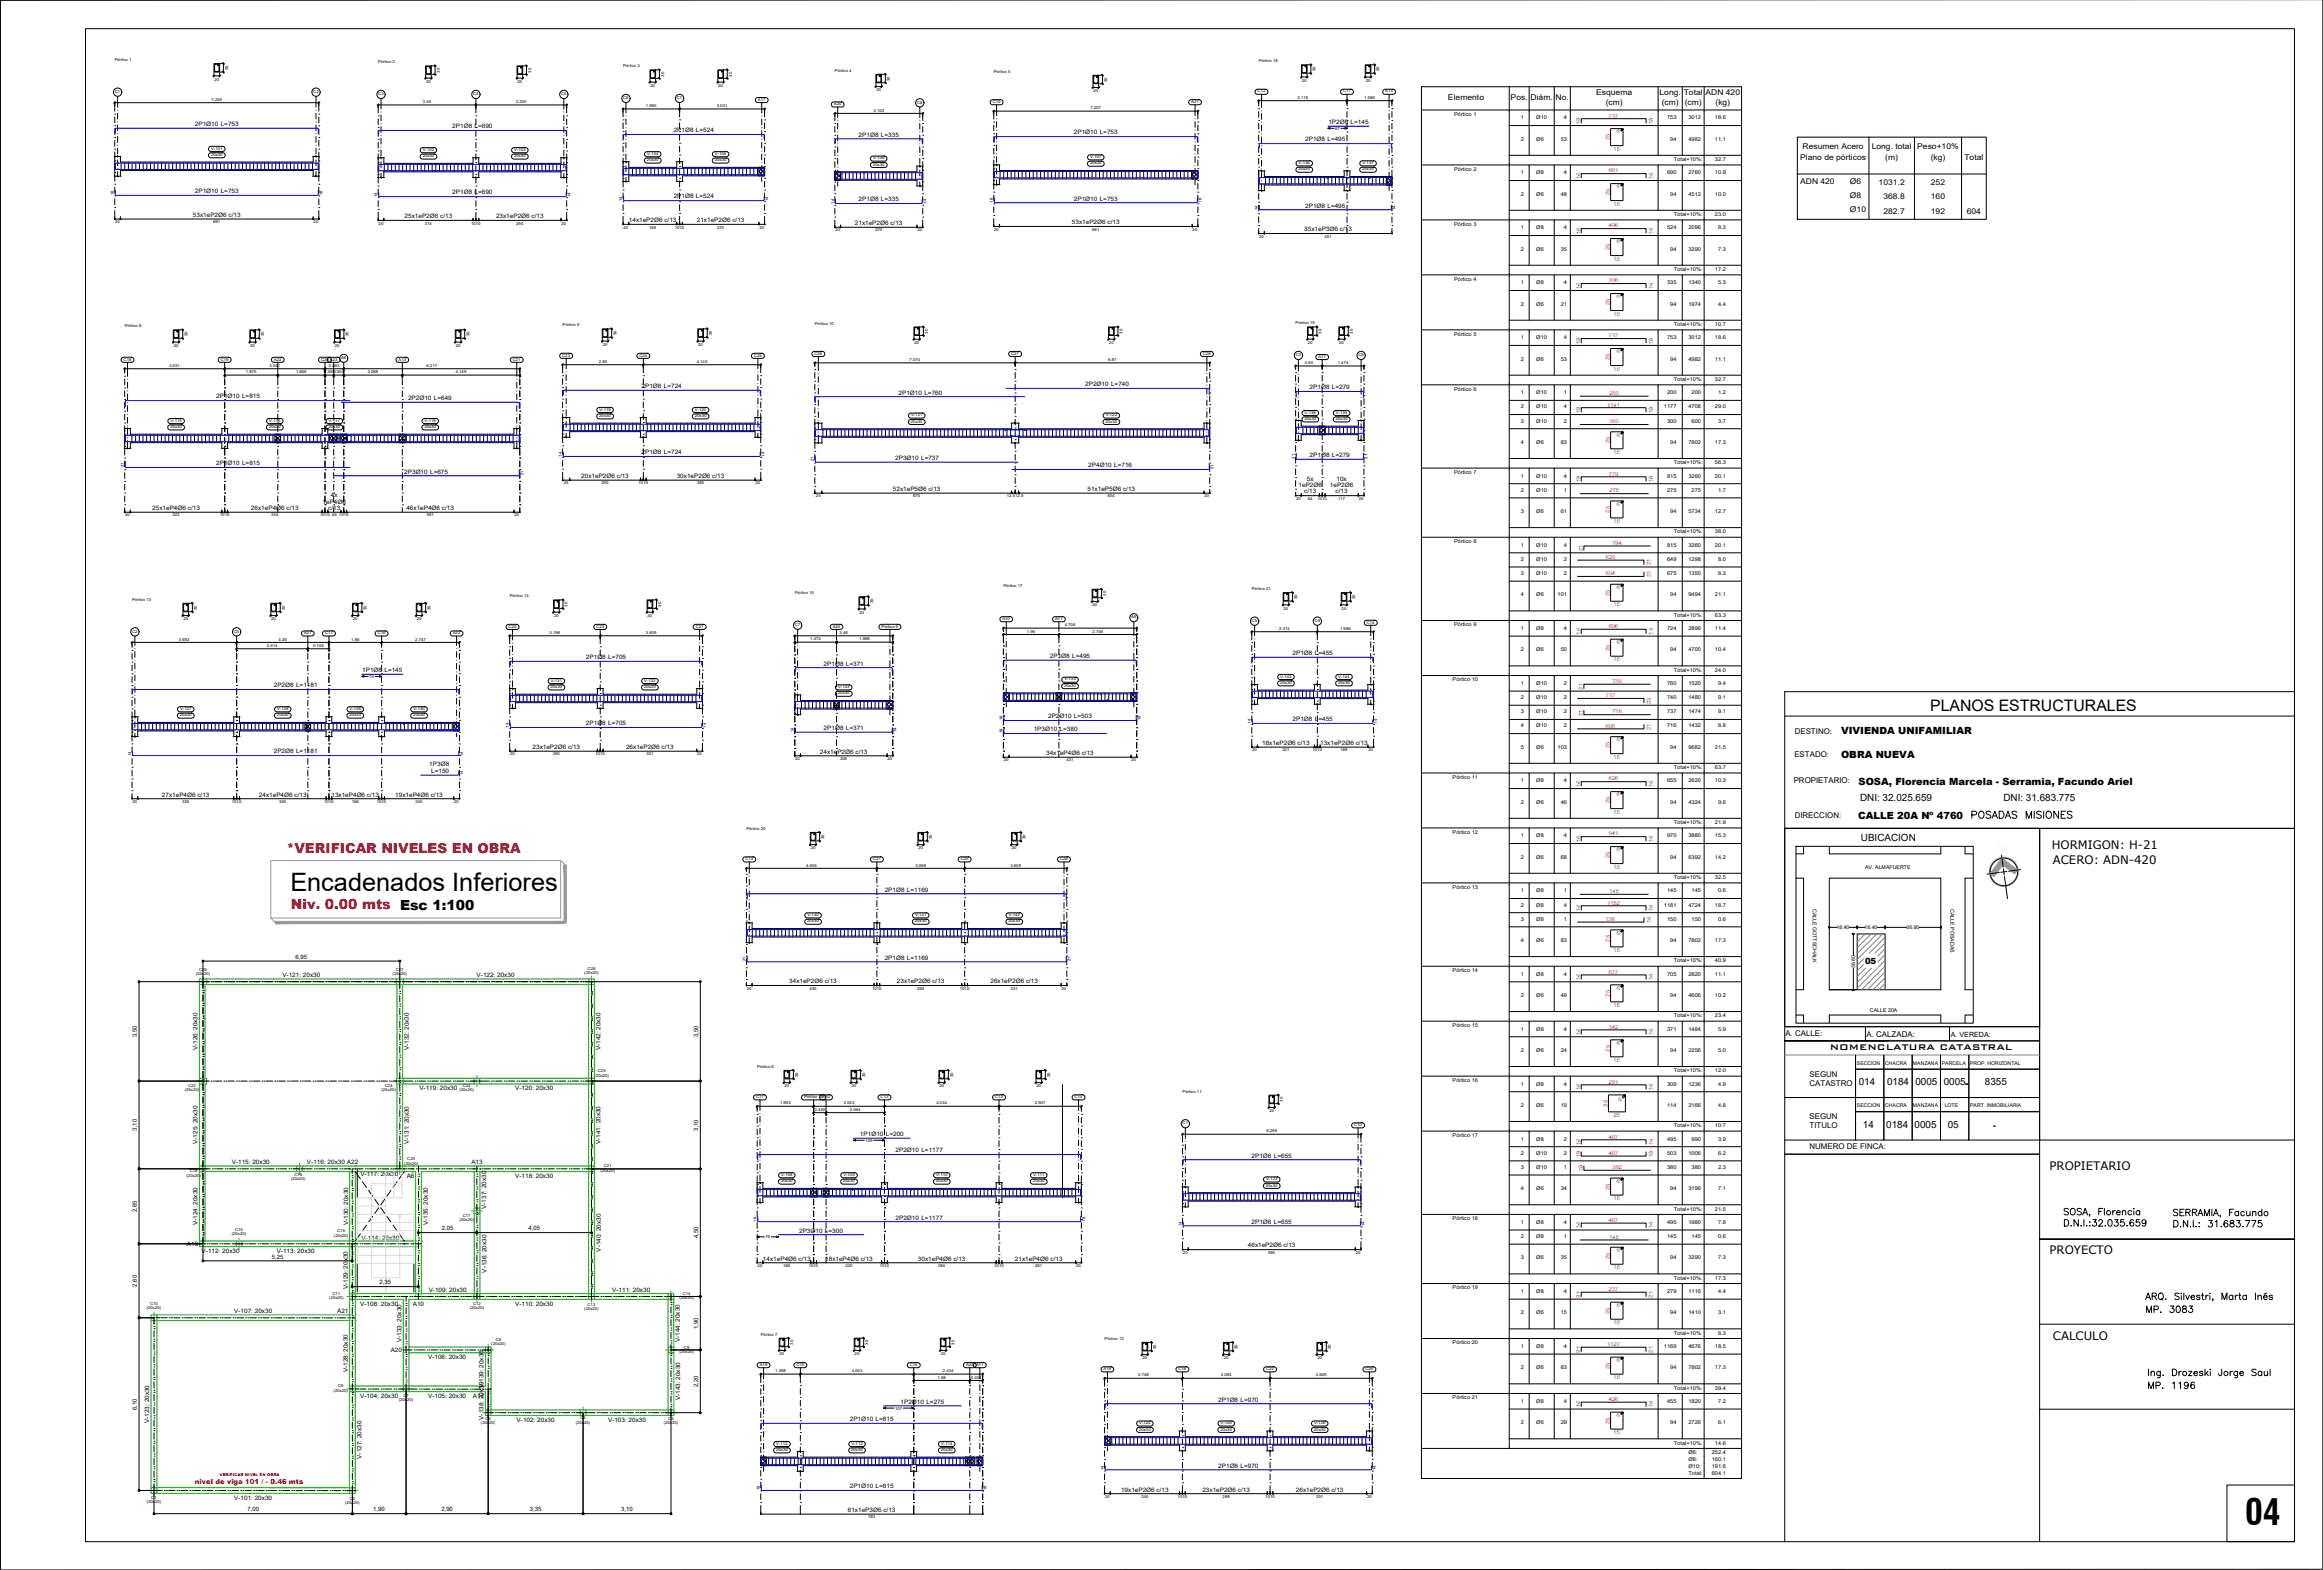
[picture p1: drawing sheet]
<svg xmlns="http://www.w3.org/2000/svg" width="820mm" height="554mm" viewBox="0 0 820 554" stroke-linecap="round" stroke-linejoin="round" font-family="sans-serif">
<defs><g id="words">
<text font-size="12.6" x="792.4" y="538">04</text>
<text font-size="8.9" x="102.5" y="314.3">Encadenados Inferiores</text>
<g font-size="5.7">
<text x="694.6" y="290">POSADAS MISIONES</text>
<text x="756.4" y="464.3">MP. 3083</text>
</g>
<text font-size="5.6" x="681.2" y="250.8">PLANOS ESTRUCTURALES</text>
<text font-size="5.3" x="757.1" y="491.1">MP. 1196</text>
<text font-size="4.9" fill="#f00" x="102.7" y="320.5">Niv. 0.00 mts Esc 1:100</text>
<text font-size="4.8" fill="#f00" x="101.2" y="301">*VERIFICAR NIVELES EN OBRA</text>
<g font-size="4.1">
<text x="724.2" y="299.7">HORMIGON: H-21</text>
<text x="724.5" y="304.7">ACERO: ADN-420</text>
<text x="723.3" y="412.8">PROPIETARIO</text>
<text x="723.3" y="442.5">PROYECTO</text>
<text x="724.5" y="472.8">CALCULO</text>
</g>
<g font-size="3.9">
<text x="645.8" y="370.5">NOMENCLATURA CATASTRAL</text>
<text x="703.3" y="398.3">-</text>
</g>
<g font-size="3.5">
<text x="649.8" y="258.8">VIVIENDA UNIFAMILIAR</text>
<text x="649.8" y="267.3">OBRA NUEVA</text>
<text x="655.9" y="276.9">SOSA, Florencia Marcela - Serramia, Facundo Ariel</text>
<text x="656.5" y="282.4">DNI: 32.025.659</text>
<text x="707.1" y="282.4">DNI: 31.683.775</text>
<text x="655.8" y="288.8">CALLE 20A Nº 4760</text>
<text x="656.8" y="296.9">UBICACION</text>
<text x="656" y="382.9">014</text>
<text x="666" y="382.9">0184</text>
<text x="676" y="382.9">0005</text>
<text x="686" y="382.9">0005--</text>
<text x="700.6" y="382.9">8355</text>
<text x="657.5" y="397.9">14</text>
<text x="665.7" y="397.9">0184</text>
<text x="675.7" y="397.9">0005</text>
<text x="687.4" y="397.9">05</text>
</g>
<text font-size="3" x="658.2" y="340.1">05</text>
<g font-size="2.8">
<text x="511" y="35.2">Elemento</text>
<text x="533.2" y="35.2">Pos.</text>
<text x="540.2" y="35.2">Diám.</text>
<text x="549" y="35.2">No.</text>
<text x="563.4" y="33.4">Esquema</text>
<text x="585.7" y="33.4">Long.</text>
<text x="594.2" y="33.4">Total</text>
<text x="601.9" y="33.4">ADN 420</text>
<text x="566.7" y="37">(cm)</text>
<text x="586.5" y="37">(cm)</text>
<text x="594.6" y="37">(cm)</text>
<text x="605.5" y="37">(kg)</text>
<text x="636.2" y="52.5">Resumen Acero</text>
<text x="660.6" y="52.5">Long. total</text>
<text x="676.7" y="52.5">Peso+10%</text>
<text x="635.3" y="56.3">Plano de pórticos</text>
<text x="665.4" y="56.3">(m)</text>
<text x="681.4" y="56.3">(kg)</text>
<text x="693.3" y="56.3">Total</text>
<text x="635.3" y="64.9">ADN 420</text>
<text x="652.9" y="64.9">Ø6</text>
<text x="663" y="65.4">1031.2</text>
<text x="681.5" y="65.4">252</text>
<text x="652.9" y="69.9">Ø8</text>
<text x="664.7" y="70.4">368.8</text>
<text x="681.5" y="70.4">160</text>
<text x="652.9" y="74.9">Ø10</text>
<text x="664.7" y="75.4">282.7</text>
<text x="681.5" y="75.4">192</text>
<text x="694.1" y="75.4">604</text>
<text x="633.4" y="259">DESTINO:</text>
<text x="633.3" y="267">ESTADO:</text>
<text x="633.1" y="276.2">PROPIETARIO:</text>
<text x="633.4" y="288.4">DIRECCION:</text>
<text x="630.1" y="365.6">A. CALLE:</text>
<text x="658.8" y="365.8">A. CALZADA:</text>
<text x="638.6" y="383">CATASTRO</text>
<text x="638.6" y="379.8">SEGUN</text>
<text x="638.6" y="394.8">SEGUN</text>
<text x="638.6" y="398">TITULO</text>
<text x="638.6" y="405.5">NUMERO DE FINCA:</text>
</g>
<text font-size="2.5" x="688.5" y="365.8">A. VEREDA:</text>
<text font-size="2.5" fill="#f00" x="68.8" y="523.6">nivel de viga 101 / - 0.46 mts</text>
<g font-size="2.1">
<text x="68.8" y="44.5">2P1Ø10 L=753</text>
<text x="159.6" y="45.3">2P1Ø8 L=690</text>
<text x="237.8" y="46.7">2P1Ø8 L=524</text>
<text x="379" y="47.4">2P1Ø10 L=753</text>
<text x="468.8" y="43.8">1P2Ø8</text>
<text x="476.7" y="43.8">L=145</text>
<text x="303" y="48.2">2P1Ø8 L=335</text>
<text x="460.6" y="49.9">2P1Ø8 L=495</text>
<text x="68.8" y="68.1">2P1Ø10 L=753</text>
<text x="159.6" y="68.6">2P1Ø8 L=690</text>
<text x="237.8" y="70">2P1Ø8 L=524</text>
<text x="303" y="71">2P1Ø8 L=335</text>
<text x="379" y="70.8">2P1Ø10 L=753</text>
<text x="68.1" y="76.5">53x1eP2Ø6 c/13</text>
<text x="142.8" y="77">25x1eP2Ø6 c/13</text>
<text x="175.1" y="77">23x1eP2Ø6 c/13</text>
<text x="460.6" y="73.3">2P1Ø8 L=495</text>
<text x="222" y="78.4">14x1eP2Ø6 c/13</text>
<text x="245.9" y="78.4">21x1eP2Ø6 c/13</text>
<text x="301.7" y="79.4">21x1eP2Ø6 c/13</text>
<text x="378.3" y="79.1">53x1eP2Ø6 c/13</text>
<text x="460.3" y="81.6">35x1eP3Ø6 c/13</text>
<text x="226.4" y="136.9">2P1Ø8 L=724</text>
<text x="383" y="136.2">2P2Ø10 L=740</text>
<text x="462.2" y="137.3">2P1Ø8 L=279</text>
<text x="76.3" y="140.6">2P1Ø10 L=815</text>
<text x="144" y="141.1">2P2Ø10 L=649</text>
<text x="317.1" y="139.2">2P1Ø10 L=760</text>
<text x="226.4" y="160.3">2P1Ø8 L=724</text>
<text x="462.2" y="161.3">2P1Ø8 L=279</text>
<text x="76.3" y="164.2">2P1Ø10 L=815</text>
<text x="142.7" y="167.1">2P3Ø10 L=675</text>
<text x="316" y="162.2">2P3Ø10 L=737</text>
<text x="384.1" y="164.8">2P4Ø10 L=716</text>
<text x="205.1" y="168.6">20x1eP2Ø6 c/13</text>
<text x="238.9" y="168.6">30x1eP2Ø6 c/13</text>
<text x="315.1" y="173.2">52x1eP5Ø6 c/13</text>
<text x="383.8" y="173.2">51x1eP5Ø6 c/13</text>
<text x="458.3" y="171.8">1eP2Ø6</text>
<text x="461.3" y="169.6">5x</text>
<text x="469.4" y="171.8">1eP2Ø6</text>
<text x="471.7" y="169.6">10x</text>
<text x="53.7" y="179.9">25x1eP4Ø6 c/13</text>
<text x="88.6" y="179.9">26x1eP4Ø6 c/13</text>
<text x="113.9" y="177.7">1eP4Ø6</text>
<text x="115.9" y="179.9">c/13</text>
<text x="116.8" y="175.4">4x</text>
<text x="143.4" y="179.9">46x1eP4Ø6 c/13</text>
<text x="460.3" y="174.1">c/13</text>
<text x="471.4" y="174.1">c/13</text>
<text x="206.8" y="232.5">2P1Ø8 L=705</text>
<text x="370.5" y="232.1">2P1Ø8 L=495</text>
<text x="456.2" y="231.1">2P1Ø8 L=455</text>
<text x="127.8" y="237.1">1P1Ø8 L=145</text>
<text x="290.7" y="234.8">2P1Ø8 L=371</text>
<text x="96.6" y="242.5">2P2Ø8 L=1181</text>
<text x="206.8" y="255.9">2P1Ø8 L=705</text>
<text x="290.7" y="257.5">2P1Ø8 L=371</text>
<text x="369.9" y="253.4">2P2Ø10 L=503</text>
<text x="456.2" y="254.4">2P1Ø8 L=455</text>
<text x="364.8" y="258">1P3Ø10</text>
<text x="374" y="258">L=380</text>
<text x="445.4" y="262.8">16x1eP2Ø6 c/13</text>
<text x="465.9" y="262.8">13x1eP2Ø6 c/13</text>
<text x="96.6" y="265.8">2P2Ø8 L=1181</text>
<text x="188" y="264.2">23x1eP2Ø6 c/13</text>
<text x="221" y="264.2">26x1eP2Ø6 c/13</text>
<text x="289.4" y="265.9">24x1eP2Ø6 c/13</text>
<text x="369.2" y="266.4">34x1eP4Ø6 c/13</text>
<text x="151.5" y="270.4">1P3Ø8</text>
<text x="152.2" y="272.7">L=150</text>
<text x="57.1" y="281">27x1eP4Ø6 c/13</text>
<text x="91.4" y="281">24x1eP4Ø6 c/13</text>
<text x="117" y="281">13x1eP4Ø6 c/13</text>
<text x="139.5" y="281">19x1eP4Ø6 c/13</text>
<text x="312.2" y="314.6">2P1Ø8 L=1169</text>
<text x="104.3" y="338.3">6,95</text>
<text x="312.2" y="338.5">2P1Ø8 L=1169</text>
<text x="99.7" y="344.7">V-121: 20x30</text>
<text x="168.2" y="344.7">V-122: 20x30</text>
<text x="278.5" y="346.9">34x1eP2Ø6 c/13</text>
<text x="316.5" y="346.9">23x1eP2Ø6 c/13</text>
<text x="349.6" y="346.9">26x1eP2Ø6 c/13</text>
<text x="48.3" y="365.9" transform="rotate(-90 48.3 365.9)">3,50</text>
<text x="246.4" y="365.9" transform="rotate(-90 246.4 365.9)">3,50</text>
<text x="69.7" y="370.6" transform="rotate(-90 69.7 370.6)">V-126: 20x30</text>
<text x="144.3" y="370.6" transform="rotate(-90 144.3 370.6)">V-132: 20x30</text>
<text x="212" y="370.6" transform="rotate(-90 212 370.6)">V-142: 20x30</text>
<text x="148" y="384.6">V-119: 20x30</text>
<text x="181.8" y="384.6">V-120: 20x30</text>
<text x="48.3" y="398.9" transform="rotate(-90 48.3 398.9)">3,10</text>
<text x="246.4" y="398.9" transform="rotate(-90 246.4 398.9)">3,10</text>
<text x="303.5" y="400.8">1P1Ø10 L=200</text>
<text x="69.7" y="403.6" transform="rotate(-90 69.7 403.6)">V-125: 20x30</text>
<text x="144.3" y="403.6" transform="rotate(-90 144.3 403.6)">V-131: 20x30</text>
<text x="212" y="403.6" transform="rotate(-90 212 403.6)">V-141: 20x30</text>
<text x="316.1" y="406.5">2P2Ø10 L=1177</text>
<text x="81.8" y="410.7">V-115: 20x30</text>
<text x="108.3" y="410.7">V-116: 20x30 A22</text>
<text x="166.4" y="410.6">A13</text>
<text x="441.7" y="408.4">2P1Ø8 L=655</text>
<text x="127.2" y="414.8">V-117: 20x30</text>
<text x="143.5" y="415.6">A6</text>
<text x="181.9" y="415.5">V-118: 20x30</text>
<text x="48.3" y="427.6" transform="rotate(-90 48.3 427.6)">2,65</text>
<text x="171.6" y="426.5" transform="rotate(-90 171.6 426.5)">V-137: 20x30</text>
<text x="316.1" y="430.2">2P2Ø10 L=1177</text>
<text x="441.7" y="431.7">2P1Ø8 L=655</text>
<text x="69.7" y="432.3" transform="rotate(-90 69.7 432.3)">V-124: 20x30</text>
<text x="122.9" y="432.3" transform="rotate(-90 122.9 432.3)">V-130: 20x30</text>
<text x="127.6" y="437.4">V-114: 20x30</text>
<text x="151" y="432.3" transform="rotate(-90 151 432.3)">V-135: 20x30</text>
<text x="156" y="434">2,05</text>
<text x="186.5" y="434">4,05</text>
<text x="246.4" y="436.9" transform="rotate(-90 246.4 436.9)">4,50</text>
<text x="282" y="434.8">2P3Ø10 L=300</text>
<text x="66" y="439.6">A19</text>
<text x="71.2" y="442">V-112: 20x30</text>
<text x="97.7" y="442">V-113: 20x30</text>
<text x="212" y="441.6" transform="rotate(-90 212 441.6)">V-140: 20x30</text>
<text x="440.4" y="440.1">46x1eP2Ø6 c/13</text>
<text x="95.9" y="444">5,25</text>
<text x="171.7" y="449" transform="rotate(-90 171.7 449)">V-136: 20x30</text>
<text x="269.3" y="444.7">14x1eP4Ø6 c/13</text>
<text x="291.3" y="444.7">18x1eP4Ø6 c/13</text>
<text x="324" y="444.7">30x1eP4Ø6 c/13</text>
<text x="358.2" y="444.7">21x1eP4Ø6 c/13</text>
<text x="48.3" y="453.8" transform="rotate(-90 48.3 453.8)">2,60</text>
<text x="122.7" y="454.8" transform="rotate(-90 122.7 454.8)">V-129: 20x30</text>
<text x="134" y="453.1">2,35</text>
<text x="151.3" y="455.7">V-109: 20x30</text>
<text x="216.1" y="455.7">V-111: 20x30</text>
<text x="127.1" y="460.6">V-108: 20x30</text>
<text x="145.7" y="460.7">A10</text>
<text x="181.8" y="460.6">V-110: 20x30</text>
<text x="82.7" y="463.2">V-107: 20x30</text>
<text x="119" y="463.1">A21</text>
<text x="141.7" y="473.5" transform="rotate(-90 141.7 473.5)">V-133: 20x30</text>
<text x="240" y="473.5" transform="rotate(-90 240 473.5)">V-144: 20x30</text>
<text x="246.4" y="468.9" transform="rotate(-90 246.4 468.9)">1,90</text>
<text x="137.9" y="477">A20</text>
<text x="151.1" y="479.4">V-106: 20x30</text>
<text x="122.7" y="484.1" transform="rotate(-90 122.7 484.1)">V-128: 20x30</text>
<text x="170.6" y="489.8" transform="rotate(-90 170.6 489.8)">V-139: 20x30</text>
<text x="246.4" y="489.3" transform="rotate(-90 246.4 489.3)">2,20</text>
<text x="48.3" y="497.4" transform="rotate(-90 48.3 497.4)">6,10</text>
<text x="127.1" y="493.2">V-104: 20x30</text>
<text x="151.1" y="493.2">V-105: 20x30</text>
<text x="166.9" y="493.3">A17</text>
<text x="240" y="494" transform="rotate(-90 240 494)">V-143: 20x30</text>
<text x="317.8" y="495.2">1P2Ø10 L=275</text>
<text x="430" y="494.5">2P1Ø8 L=970</text>
<text x="52.7" y="502" transform="rotate(-90 52.7 502)">V-123: 20x30</text>
<text x="170.6" y="500.9" transform="rotate(-90 170.6 500.9)">V-138: 20x30</text>
<text x="182.3" y="501.5">V-102: 20x30</text>
<text x="214.6" y="501.5">V-103: 20x30</text>
<text x="299.9" y="501.3">2P1Ø10 L=815</text>
<text x="127.6" y="514.6" transform="rotate(-90 127.6 514.6)">V-127: 20x30</text>
<text x="430" y="517.8">2P1Ø8 L=970</text>
<text x="299.9" y="525">2P1Ø10 L=815</text>
<text x="395.7" y="526.2">19x1eP2Ø6 c/13</text>
<text x="424.4" y="526.2">23x1eP2Ø6 c/13</text>
<text x="457.4" y="526.2">26x1eP2Ø6 c/13</text>
<text x="82.6" y="529">V-101: 20x30</text>
<text x="87.3" y="533.2">7,00</text>
<text x="131.7" y="533.2">1,90</text>
<text x="155.8" y="533.2">2,90</text>
<text x="187" y="533.2">3,35</text>
<text x="219.3" y="533.2">3,10</text>
<text x="299.2" y="533.4">61x1eP3Ø6 c/13</text>
</g>
<g font-size="1.9">
<text x="513.2" y="40.8">Pórtico 1</text>
<text x="536.7" y="42.1">1</text>
<text x="542.2" y="42.1">Ø10</text>
<text x="551.9" y="42.1">4</text>
<text x="588.3" y="42.1">753</text>
<text x="595.9" y="42.1">3012</text>
<text x="605.3" y="42.1">18.6</text>
<text x="536.7" y="49.6">2</text>
<text x="542.2" y="49.6">Ø6</text>
<text x="550.8" y="49.6">53</text>
<text x="589.5" y="49.6">94</text>
<text x="595.9" y="49.6">4982</text>
<text x="605.3" y="49.6">11.1</text>
<text x="590.7" y="56.8">Total+10%:</text>
<text x="605.3" y="56.8">32.7</text>
<text x="513.2" y="60.2">Pórtico 2</text>
<text x="536.7" y="61.5">1</text>
<text x="542.2" y="61.5">Ø8</text>
<text x="551.9" y="61.5">4</text>
<text x="588.3" y="61.5">690</text>
<text x="595.9" y="61.5">2760</text>
<text x="605.3" y="61.5">10.9</text>
<text x="536.7" y="69">2</text>
<text x="542.2" y="69">Ø6</text>
<text x="550.8" y="69">48</text>
<text x="589.5" y="69">94</text>
<text x="595.9" y="69">4512</text>
<text x="605.3" y="69">10.0</text>
<text x="590.7" y="76.2">Total+10%:</text>
<text x="605.3" y="76.2">23.0</text>
<text x="513.2" y="79.6">Pórtico 3</text>
<text x="536.7" y="80.9">1</text>
<text x="542.2" y="80.9">Ø8</text>
<text x="551.9" y="80.9">4</text>
<text x="588.3" y="80.9">524</text>
<text x="595.9" y="80.9">2096</text>
<text x="606.4" y="80.9">8.3</text>
<text x="536.7" y="88.4">2</text>
<text x="542.2" y="88.4">Ø6</text>
<text x="550.8" y="88.4">35</text>
<text x="589.5" y="88.4">94</text>
<text x="595.9" y="88.4">3290</text>
<text x="606.4" y="88.4">7.3</text>
<text x="590.7" y="95.6">Total+10%:</text>
<text x="605.3" y="95.6">17.2</text>
<text x="513.2" y="99">Pórtico 4</text>
<text x="536.7" y="100.3">1</text>
<text x="542.2" y="100.3">Ø8</text>
<text x="551.9" y="100.3">4</text>
<text x="588.3" y="100.3">335</text>
<text x="595.9" y="100.3">1340</text>
<text x="606.4" y="100.3">5.3</text>
<text x="536.7" y="107.8">2</text>
<text x="542.2" y="107.8">Ø6</text>
<text x="550.8" y="107.8">21</text>
<text x="589.5" y="107.8">94</text>
<text x="595.9" y="107.8">1974</text>
<text x="606.4" y="107.8">4.4</text>
<text x="513.2" y="118.4">Pórtico 5</text>
<text x="536.7" y="119.7">1</text>
<text x="542.2" y="119.7">Ø10</text>
<text x="551.9" y="119.7">4</text>
<text x="588.3" y="119.7">753</text>
<text x="590.7" y="115">Total+10%:</text>
<text x="595.9" y="119.7">3012</text>
<text x="605.3" y="115">10.7</text>
<text x="605.3" y="119.7">18.6</text>
<text x="536.7" y="127.2">2</text>
<text x="542.2" y="127.2">Ø6</text>
<text x="550.8" y="127.2">53</text>
<text x="589.5" y="127.2">94</text>
<text x="595.9" y="127.2">4982</text>
<text x="605.3" y="127.2">11.1</text>
<text x="513.2" y="137.8">Pórtico 6</text>
<text x="590.7" y="134.4">Total+10%:</text>
<text x="605.3" y="134.4">32.7</text>
<text x="536.7" y="139.1">1</text>
<text x="542.2" y="139.1">Ø10</text>
<text x="551.9" y="139.1">1</text>
<text x="588.3" y="139.1">200</text>
<text x="597" y="139.1">200</text>
<text x="606.4" y="139.1">1.2</text>
<text x="536.7" y="144.1">2</text>
<text x="536.7" y="149.1">3</text>
<text x="542.2" y="144.1">Ø10</text>
<text x="542.2" y="149.1">Ø10</text>
<text x="551.9" y="144.1">4</text>
<text x="551.9" y="149.1">2</text>
<text x="587.2" y="144.1">1177</text>
<text x="588.3" y="149.1">300</text>
<text x="595.9" y="144.1">4708</text>
<text x="597" y="149.1">600</text>
<text x="605.3" y="144.1">29.0</text>
<text x="606.4" y="149.1">3.7</text>
<text x="536.7" y="156.6">4</text>
<text x="542.2" y="156.6">Ø6</text>
<text x="550.8" y="156.6">83</text>
<text x="589.5" y="156.6">94</text>
<text x="595.9" y="156.6">7802</text>
<text x="605.3" y="156.6">17.3</text>
<text x="513.2" y="167.2">Pórtico 7</text>
<text x="590.7" y="163.8">Total+10%:</text>
<text x="605.3" y="163.8">56.3</text>
<text x="536.7" y="168.5">1</text>
<text x="536.7" y="173.5">2</text>
<text x="542.2" y="168.5">Ø10</text>
<text x="542.2" y="173.5">Ø10</text>
<text x="551.9" y="168.5">4</text>
<text x="551.9" y="173.5">1</text>
<text x="588.3" y="168.5">815</text>
<text x="588.3" y="173.5">275</text>
<text x="595.9" y="168.5">3260</text>
<text x="597" y="173.5">275</text>
<text x="605.3" y="168.5">20.1</text>
<text x="606.4" y="173.5">1.7</text>
<text x="536.7" y="181">3</text>
<text x="542.2" y="181">Ø6</text>
<text x="550.8" y="181">61</text>
<text x="589.5" y="181">94</text>
<text x="595.9" y="181">5734</text>
<text x="605.3" y="181">12.7</text>
<text x="513.2" y="191.6">Pórtico 8</text>
<text x="590.7" y="188.2">Total+10%:</text>
<text x="605.3" y="188.2">38.0</text>
<text x="536.7" y="192.9">1</text>
<text x="536.7" y="197.9">2</text>
<text x="542.2" y="192.9">Ø10</text>
<text x="542.2" y="197.9">Ø10</text>
<text x="551.9" y="192.9">4</text>
<text x="551.9" y="197.9">2</text>
<text x="588.3" y="192.9">815</text>
<text x="588.3" y="197.9">649</text>
<text x="595.9" y="192.9">3260</text>
<text x="595.9" y="197.9">1298</text>
<text x="605.3" y="192.9">20.1</text>
<text x="606.4" y="197.9">8.0</text>
<text x="536.7" y="202.9">3</text>
<text x="542.2" y="202.9">Ø10</text>
<text x="551.9" y="202.9">2</text>
<text x="588.3" y="202.9">675</text>
<text x="595.9" y="202.9">1350</text>
<text x="606.4" y="202.9">8.3</text>
<text x="536.7" y="210.3">4</text>
<text x="542.2" y="210.3">Ø6</text>
<text x="549.7" y="210.3">101</text>
<text x="589.5" y="210.3">94</text>
<text x="595.9" y="210.3">9494</text>
<text x="605.3" y="210.3">21.1</text>
<text x="513.2" y="221">Pórtico 9</text>
<text x="590.7" y="217.5">Total+10%:</text>
<text x="605.3" y="217.5">63.3</text>
<text x="536.7" y="222.2">1</text>
<text x="542.2" y="222.2">Ø8</text>
<text x="551.9" y="222.2">4</text>
<text x="588.3" y="222.2">724</text>
<text x="595.9" y="222.2">2896</text>
<text x="605.3" y="222.2">11.4</text>
<text x="536.7" y="229.7">2</text>
<text x="542.2" y="229.7">Ø6</text>
<text x="550.8" y="229.7">50</text>
<text x="589.5" y="229.7">94</text>
<text x="595.9" y="229.7">4700</text>
<text x="605.3" y="229.7">10.4</text>
<text x="590.7" y="236.9">Total+10%:</text>
<text x="605.3" y="236.9">24.0</text>
<text x="512.6" y="240.3">Pórtico 10</text>
<text x="536.7" y="241.6">1</text>
<text x="542.2" y="241.6">Ø10</text>
<text x="551.9" y="241.6">2</text>
<text x="588.3" y="241.6">760</text>
<text x="595.9" y="241.6">1520</text>
<text x="606.4" y="241.6">9.4</text>
<text x="536.7" y="246.6">2</text>
<text x="536.7" y="251.6">3</text>
<text x="542.2" y="246.6">Ø10</text>
<text x="542.2" y="251.6">Ø10</text>
<text x="551.9" y="246.6">2</text>
<text x="551.9" y="251.6">2</text>
<text x="588.3" y="246.6">740</text>
<text x="588.3" y="251.6">737</text>
<text x="595.9" y="246.6">1480</text>
<text x="595.9" y="251.6">1474</text>
<text x="606.4" y="246.6">9.1</text>
<text x="606.4" y="251.6">9.1</text>
<text x="536.7" y="256.6">4</text>
<text x="542.2" y="256.6">Ø10</text>
<text x="551.9" y="256.6">2</text>
<text x="588.3" y="256.6">716</text>
<text x="595.9" y="256.6">1432</text>
<text x="606.4" y="256.6">8.8</text>
<text x="536.7" y="264.1">5</text>
<text x="542.2" y="264.1">Ø6</text>
<text x="549.7" y="264.1">103</text>
<text x="589.5" y="264.1">94</text>
<text x="595.9" y="264.1">9682</text>
<text x="605.3" y="264.1">21.5</text>
<text x="512.6" y="274.7">Pórtico 11</text>
<text x="590.7" y="271.3">Total+10%:</text>
<text x="605.3" y="271.3">63.7</text>
<text x="536.7" y="276">1</text>
<text x="542.2" y="276">Ø8</text>
<text x="551.9" y="276">4</text>
<text x="588.3" y="276">655</text>
<text x="595.9" y="276">2620</text>
<text x="605.3" y="276">10.3</text>
<text x="536.7" y="283.5">2</text>
<text x="542.2" y="283.5">Ø6</text>
<text x="550.8" y="283.5">46</text>
<text x="589.5" y="283.5">94</text>
<text x="595.9" y="283.5">4324</text>
<text x="606.4" y="283.5">9.6</text>
<text x="590.7" y="290.7">Total+10%:</text>
<text x="605.3" y="290.7">21.9</text>
<text x="512.6" y="294.1">Pórtico 12</text>
<text x="536.7" y="295.4">1</text>
<text x="542.2" y="295.4">Ø8</text>
<text x="551.9" y="295.4">4</text>
<text x="588.3" y="295.4">970</text>
<text x="595.9" y="295.4">3880</text>
<text x="605.3" y="295.4">15.3</text>
<text x="536.7" y="302.9">2</text>
<text x="542.2" y="302.9">Ø6</text>
<text x="550.8" y="302.9">68</text>
<text x="589.5" y="302.9">94</text>
<text x="595.9" y="302.9">6392</text>
<text x="605.3" y="302.9">14.2</text>
<text x="590.7" y="310.1">Total+10%:</text>
<text x="605.3" y="310.1">32.5</text>
<text x="658.3" y="306.6">AV. ALMAFUERTE</text>
<text x="512.6" y="313.5">Pórtico 13</text>
<text x="536.7" y="314.8">1</text>
<text x="542.2" y="314.8">Ø8</text>
<text x="551.9" y="314.8">1</text>
<text x="588.3" y="314.8">145</text>
<text x="597" y="314.8">145</text>
<text x="606.4" y="314.8">0.6</text>
<text x="536.7" y="319.8">2</text>
<text x="542.2" y="319.8">Ø8</text>
<text x="551.9" y="319.8">4</text>
<text x="587.2" y="319.8">1181</text>
<text x="595.9" y="319.8">4724</text>
<text x="605.3" y="319.8">18.7</text>
<text x="639.8" y="320.6" transform="rotate(90 639.8 320.6)">CALLE GOTTSCHALK</text>
<text x="688.4" y="320.6" transform="rotate(90 688.4 320.6)">CALLE POSADAS</text>
<text x="536.7" y="324.8">3</text>
<text x="542.2" y="324.8">Ø8</text>
<text x="551.9" y="324.8">1</text>
<text x="588.3" y="324.8">150</text>
<text x="597" y="324.8">150</text>
<text x="606.4" y="324.8">0.6</text>
<text x="536.7" y="332.3">4</text>
<text x="542.2" y="332.3">Ø6</text>
<text x="550.8" y="332.3">83</text>
<text x="589.5" y="332.3">94</text>
<text x="595.9" y="332.3">7802</text>
<text x="605.3" y="332.3">17.3</text>
<text x="590.7" y="339.5">Total+10%:</text>
<text x="605.3" y="339.5">40.9</text>
<text x="512.6" y="342.9">Pórtico 14</text>
<text x="536.7" y="344.2">1</text>
<text x="542.2" y="344.2">Ø8</text>
<text x="551.9" y="344.2">4</text>
<text x="588.3" y="344.2">705</text>
<text x="595.9" y="344.2">2820</text>
<text x="605.3" y="344.2">11.1</text>
<text x="536.7" y="351.7">2</text>
<text x="542.2" y="351.7">Ø6</text>
<text x="550.8" y="351.7">49</text>
<text x="589.5" y="351.7">94</text>
<text x="595.9" y="351.7">4606</text>
<text x="605.3" y="351.7">10.2</text>
<text x="590.7" y="358.9">Total+10%:</text>
<text x="605.3" y="358.9">23.4</text>
<text x="659.9" y="356.9">CALLE 20A</text>
<text x="512.6" y="362.3">Pórtico 15</text>
<text x="536.7" y="363.6">1</text>
<text x="542.2" y="363.6">Ø8</text>
<text x="551.9" y="363.6">4</text>
<text x="588.3" y="363.6">371</text>
<text x="595.9" y="363.6">1484</text>
<text x="606.4" y="363.6">5.9</text>
<text x="536.7" y="371.1">2</text>
<text x="542.2" y="371.1">Ø6</text>
<text x="550.8" y="371.1">24</text>
<text x="589.5" y="371.1">94</text>
<text x="595.9" y="371.1">2256</text>
<text x="606.4" y="371.1">5.0</text>
<text x="512.6" y="381.7">Pórtico 16</text>
<text x="536.7" y="383">1</text>
<text x="542.2" y="383">Ø8</text>
<text x="551.9" y="383">4</text>
<text x="588.3" y="383">309</text>
<text x="590.7" y="378.3">Total+10%:</text>
<text x="595.9" y="383">1236</text>
<text x="605.3" y="378.3">12.0</text>
<text x="606.4" y="383">4.9</text>
<text x="536.7" y="390.5">2</text>
<text x="542.2" y="390.5">Ø6</text>
<text x="550.8" y="390.5">19</text>
<text x="588.3" y="390.5">114</text>
<text x="595.9" y="390.5">2166</text>
<text x="606.4" y="390.5">4.8</text>
<text x="512.6" y="401.1">Pórtico 17</text>
<text x="590.7" y="397.7">Total+10%:</text>
<text x="605.3" y="397.7">10.7</text>
<text x="536.7" y="402.4">1</text>
<text x="536.7" y="407.4">2</text>
<text x="542.2" y="402.4">Ø8</text>
<text x="542.2" y="407.4">Ø10</text>
<text x="551.9" y="402.4">2</text>
<text x="551.9" y="407.4">2</text>
<text x="588.3" y="402.4">495</text>
<text x="588.3" y="407.4">503</text>
<text x="595.9" y="407.4">1006</text>
<text x="597" y="402.4">990</text>
<text x="606.4" y="402.4">3.9</text>
<text x="606.4" y="407.4">6.2</text>
<text x="536.7" y="412.4">3</text>
<text x="542.2" y="412.4">Ø10</text>
<text x="551.9" y="412.4">1</text>
<text x="588.3" y="412.4">380</text>
<text x="597" y="412.4">380</text>
<text x="606.4" y="412.4">2.3</text>
<text x="536.7" y="419.9">4</text>
<text x="542.2" y="419.9">Ø6</text>
<text x="550.8" y="419.9">34</text>
<text x="589.5" y="419.9">94</text>
<text x="595.9" y="419.9">3196</text>
<text x="606.4" y="419.9">7.1</text>
<text x="512.6" y="430.4">Pórtico 18</text>
<text x="536.7" y="431.8">1</text>
<text x="542.2" y="431.8">Ø8</text>
<text x="551.9" y="431.8">4</text>
<text x="588.3" y="431.8">495</text>
<text x="590.7" y="427.1">Total+10%:</text>
<text x="595.9" y="431.8">1980</text>
<text x="605.3" y="427.1">21.5</text>
<text x="606.4" y="431.8">7.8</text>
<text x="536.7" y="436.7">2</text>
<text x="542.2" y="436.7">Ø8</text>
<text x="551.9" y="436.7">1</text>
<text x="588.3" y="436.7">145</text>
<text x="597" y="436.7">145</text>
<text x="606.4" y="436.7">0.6</text>
<text x="536.7" y="444.2">3</text>
<text x="542.2" y="444.2">Ø6</text>
<text x="550.8" y="444.2">35</text>
<text x="589.5" y="444.2">94</text>
<text x="595.9" y="444.2">3290</text>
<text x="606.4" y="444.2">7.3</text>
<text x="512.6" y="454.8">Pórtico 19</text>
<text x="590.7" y="451.4">Total+10%:</text>
<text x="605.3" y="451.4">17.3</text>
<text x="536.7" y="456.1">1</text>
<text x="542.2" y="456.1">Ø8</text>
<text x="551.9" y="456.1">4</text>
<text x="588.3" y="456.1">279</text>
<text x="595.9" y="456.1">1116</text>
<text x="606.4" y="456.1">4.4</text>
<text x="536.7" y="463.6">2</text>
<text x="542.2" y="463.6">Ø6</text>
<text x="550.8" y="463.6">15</text>
<text x="589.5" y="463.6">94</text>
<text x="595.9" y="463.6">1410</text>
<text x="606.4" y="463.6">3.1</text>
<text x="590.7" y="470.8">Total+10%:</text>
<text x="606.4" y="470.8">8.3</text>
<text x="512.6" y="474.2">Pórtico 20</text>
<text x="536.7" y="475.5">1</text>
<text x="542.2" y="475.5">Ø8</text>
<text x="551.9" y="475.5">4</text>
<text x="587.2" y="475.5">1169</text>
<text x="595.9" y="475.5">4676</text>
<text x="605.3" y="475.5">18.5</text>
<text x="536.7" y="483">2</text>
<text x="542.2" y="483">Ø6</text>
<text x="550.8" y="483">83</text>
<text x="589.5" y="483">94</text>
<text x="595.9" y="483">7802</text>
<text x="605.3" y="483">17.3</text>
<text x="590.7" y="490.2">Total+10%:</text>
<text x="605.3" y="490.2">39.4</text>
<text x="512.6" y="493.6">Pórtico 21</text>
<text x="536.7" y="494.9">1</text>
<text x="542.2" y="494.9">Ø8</text>
<text x="551.9" y="494.9">4</text>
<text x="588.3" y="494.9">455</text>
<text x="595.9" y="494.9">1820</text>
<text x="606.4" y="494.9">7.2</text>
<text x="536.7" y="502.4">2</text>
<text x="542.2" y="502.4">Ø6</text>
<text x="550.8" y="502.4">29</text>
<text x="589.5" y="502.4">94</text>
<text x="595.9" y="502.4">2726</text>
<text x="606.4" y="502.4">6.1</text>
<text x="590.7" y="509.6">Total+10%:</text>
<text x="605.3" y="509.6">14.6</text>
<text x="595.9" y="513">Ø6:</text>
<text x="595.9" y="515.4">Ø8:</text>
<text x="604.1" y="513">252.4</text>
<text x="604.1" y="515.4">160.1</text>
<text x="595.9" y="517.8">Ø10:</text>
<text x="595.9" y="520.2">Total:</text>
<text x="604.1" y="517.8">191.6</text>
<text x="604.1" y="520.2">604.1</text>
</g>
<g font-size="1.9" fill="#f00">
<text x="567.8" y="41.5">717</text>
<text x="557.6" y="43.7" transform="rotate(-90 557.6 43.7)">18</text>
<text x="570.6" y="47.1">6</text>
<text x="583.4" y="43.7" transform="rotate(-90 583.4 43.7)">18</text>
<text x="568.2" y="49.5" transform="rotate(-90 568.2 49.5)">25</text>
<text x="569.5" y="53.2">15</text>
<text x="557.6" y="63.1" transform="rotate(-90 557.6 63.1)">14</text>
<text x="567.8" y="60.8">661</text>
<text x="583.4" y="63.1" transform="rotate(-90 583.4 63.1)">14</text>
<text x="568.2" y="68.9" transform="rotate(-90 568.2 68.9)">25</text>
<text x="570.6" y="66.5">6</text>
<text x="569.5" y="72.6">15</text>
<text x="557.6" y="82.5" transform="rotate(-90 557.6 82.5)">14</text>
<text x="567.8" y="80.2">496</text>
<text x="583.4" y="82.5" transform="rotate(-90 583.4 82.5)">14</text>
<text x="568.2" y="88.3" transform="rotate(-90 568.2 88.3)">25</text>
<text x="570.6" y="85.9">6</text>
<text x="569.5" y="92">15</text>
<text x="557.6" y="101.9" transform="rotate(-90 557.6 101.9)">14</text>
<text x="567.8" y="99.6">306</text>
<text x="583.4" y="101.9" transform="rotate(-90 583.4 101.9)">14</text>
<text x="568.2" y="107.7" transform="rotate(-90 568.2 107.7)">25</text>
<text x="570.6" y="105.2">6</text>
<text x="569.5" y="111.4">15</text>
<text x="567.8" y="119">717</text>
<text x="557.6" y="121.3" transform="rotate(-90 557.6 121.3)">18</text>
<text x="570.6" y="124.6">6</text>
<text x="583.4" y="121.3" transform="rotate(-90 583.4 121.3)">18</text>
<text x="568.2" y="127.1" transform="rotate(-90 568.2 127.1)">25</text>
<text x="569.5" y="130.8">15</text>
<text x="567.3" y="143.4">1141</text>
<text x="568" y="139.3">200</text>
<text x="557.6" y="145.7" transform="rotate(-90 557.6 145.7)">18</text>
<text x="568" y="149.3">300</text>
<text x="583.4" y="145.7" transform="rotate(-90 583.4 145.7)">18</text>
<text x="570.6" y="154">6</text>
<text x="568.2" y="156.4" transform="rotate(-90 568.2 156.4)">25</text>
<text x="569.5" y="160.2">15</text>
<text x="567.8" y="167.8">779</text>
<text x="557.6" y="170.1" transform="rotate(-90 557.6 170.1)">18</text>
<text x="568" y="173.7">275</text>
<text x="583.4" y="170.1" transform="rotate(-90 583.4 170.1)">18</text>
<text x="570.6" y="178.4">6</text>
<text x="568.2" y="180.8" transform="rotate(-90 568.2 180.8)">25</text>
<text x="569.5" y="184.5">15</text>
<text x="558.6" y="194.5" transform="rotate(-90 558.6 194.5)">21</text>
<text x="566.8" y="197.2">628</text>
<text x="569.1" y="192.2">794</text>
<text x="566.8" y="202.9">654</text>
<text x="582.6" y="203.7" transform="rotate(-90 582.6 203.7)">21</text>
<text x="582.6" y="199.5" transform="rotate(-90 582.6 199.5)">21</text>
<text x="570.6" y="207.8">6</text>
<text x="568.2" y="210.2" transform="rotate(-90 568.2 210.2)">25</text>
<text x="569.5" y="213.9">15</text>
<text x="567.8" y="221.6">696</text>
<text x="557.6" y="223.9" transform="rotate(-90 557.6 223.9)">14</text>
<text x="570.6" y="227.2">6</text>
<text x="583.4" y="223.9" transform="rotate(-90 583.4 223.9)">14</text>
<text x="568.2" y="229.6" transform="rotate(-90 568.2 229.6)">25</text>
<text x="569.5" y="233.3">15</text>
<text x="558.6" y="243.3" transform="rotate(-90 558.6 243.3)">21</text>
<text x="566.8" y="245.9">717</text>
<text x="569.1" y="241">739</text>
<text x="569.1" y="251.7">716</text>
<text x="582.6" y="248.2" transform="rotate(-90 582.6 248.2)">23</text>
<text x="558.6" y="252.5" transform="rotate(-90 558.6 252.5)">21</text>
<text x="566.8" y="256.7">695</text>
<text x="582.6" y="257.5" transform="rotate(-90 582.6 257.5)">21</text>
<text x="568.2" y="264" transform="rotate(-90 568.2 264)">25</text>
<text x="570.6" y="261.6">6</text>
<text x="569.5" y="267.7">15</text>
<text x="567.8" y="275.3">626</text>
<text x="557.6" y="277.6" transform="rotate(-90 557.6 277.6)">14</text>
<text x="570.6" y="281">6</text>
<text x="583.4" y="277.6" transform="rotate(-90 583.4 277.6)">14</text>
<text x="568.2" y="283.4" transform="rotate(-90 568.2 283.4)">25</text>
<text x="569.5" y="287.1">15</text>
<text x="557.6" y="297" transform="rotate(-90 557.6 297)">14</text>
<text x="567.8" y="294.7">941</text>
<text x="583.4" y="297" transform="rotate(-90 583.4 297)">14</text>
<text x="568.2" y="302.8" transform="rotate(-90 568.2 302.8)">25</text>
<text x="570.6" y="300.3">6</text>
<text x="569.5" y="306.5">15</text>
<text x="568" y="315">145</text>
<text x="557.6" y="321.4" transform="rotate(-90 557.6 321.4)">14</text>
<text x="567.3" y="319.1">1152</text>
<text x="583.4" y="321.4" transform="rotate(-90 583.4 321.4)">14</text>
<text x="566.6" y="324.9">136</text>
<text x="570.6" y="329.7">6</text>
<text x="582.6" y="325.7" transform="rotate(-90 582.6 325.7)">14</text>
<text x="568.2" y="332.2" transform="rotate(-90 568.2 332.2)">25</text>
<text x="569.5" y="335.9">15</text>
<text x="557.6" y="345.8" transform="rotate(-90 557.6 345.8)">14</text>
<text x="567.8" y="343.5">677</text>
<text x="583.4" y="345.8" transform="rotate(-90 583.4 345.8)">14</text>
<text x="568.2" y="351.6" transform="rotate(-90 568.2 351.6)">25</text>
<text x="570.6" y="349.1">6</text>
<text x="569.5" y="355.3">15</text>
<text x="557.6" y="365.2" transform="rotate(-90 557.6 365.2)">14</text>
<text x="567.8" y="362.9">342</text>
<text x="583.4" y="365.2" transform="rotate(-90 583.4 365.2)">14</text>
<text x="568.2" y="370.9" transform="rotate(-90 568.2 370.9)">25</text>
<text x="570.6" y="368.5">6</text>
<text x="569.5" y="374.7">15</text>
<text x="567.8" y="382.3">281</text>
<text x="557.6" y="384.6" transform="rotate(-90 557.6 384.6)">14</text>
<text x="571.2" y="388.3">6</text>
<text x="583.4" y="384.6" transform="rotate(-90 583.4 384.6)">14</text>
<text x="567.4" y="390.4" transform="rotate(-90 567.4 390.4)">25</text>
<text x="569.5" y="394">25</text>
<text x="567.8" y="401.7">467</text>
<text x="557.6" y="404" transform="rotate(-90 557.6 404)">14</text>
<text x="567.8" y="407.4">467</text>
<text x="583.4" y="404" transform="rotate(-90 583.4 404)">14</text>
<text x="557.6" y="408.2" transform="rotate(-90 557.6 408.2)">18</text>
<text x="558.6" y="413.2" transform="rotate(-90 558.6 413.2)">18</text>
<text x="569.1" y="412.4">362</text>
<text x="583.4" y="408.2" transform="rotate(-90 583.4 408.2)">18</text>
<text x="568.2" y="419.7" transform="rotate(-90 568.2 419.7)">25</text>
<text x="570.6" y="417.3">6</text>
<text x="569.5" y="423.4">15</text>
<text x="567.8" y="431.1">467</text>
<text x="557.6" y="433.4" transform="rotate(-90 557.6 433.4)">14</text>
<text x="568" y="437">145</text>
<text x="583.4" y="433.4" transform="rotate(-90 583.4 433.4)">14</text>
<text x="570.6" y="441.7">6</text>
<text x="568.2" y="444.1" transform="rotate(-90 568.2 444.1)">25</text>
<text x="569.5" y="447.8">15</text>
<text x="567.8" y="455.5">237</text>
<text x="557.6" y="457.7" transform="rotate(-90 557.6 457.7)">21</text>
<text x="570.6" y="461.1">6</text>
<text x="583.4" y="457.7" transform="rotate(-90 583.4 457.7)">21</text>
<text x="568.2" y="463.5" transform="rotate(-90 568.2 463.5)">25</text>
<text x="569.5" y="467.2">15</text>
<text x="557.6" y="477.1" transform="rotate(-90 557.6 477.1)">21</text>
<text x="567.3" y="474.8">1127</text>
<text x="583.4" y="477.1" transform="rotate(-90 583.4 477.1)">21</text>
<text x="568.2" y="482.9" transform="rotate(-90 568.2 482.9)">25</text>
<text x="570.6" y="480.5">6</text>
<text x="569.5" y="486.6">15</text>
<text x="557.6" y="496.5" transform="rotate(-90 557.6 496.5)">14</text>
<text x="567.8" y="494.2">426</text>
<text x="583.4" y="496.5" transform="rotate(-90 583.4 496.5)">14</text>
<text x="568.2" y="502.3" transform="rotate(-90 568.2 502.3)">25</text>
<text x="570.6" y="499.9">6</text>
<text x="569.5" y="506">15</text>
</g>
<g font-size="1.8">
<text x="648.2" y="327.8">18.40</text>
<text x="658.1" y="327.8">18.40</text>
<text x="672.9" y="327.8">36.80</text>
<text x="654.7" y="341.6" transform="rotate(-90 654.7 341.6)">36.80</text>
<text x="655.4" y="375.6">SECCION</text>
<text x="665.4" y="375.6">CHACRA</text>
<text x="675.2" y="375.6">MANZANA</text>
<text x="685.3" y="375.6">PARCELA</text>
<text x="695.3" y="375.6">PROP. HORIZONTAL</text>
<text x="655.4" y="390.6">SECCION</text>
<text x="665.4" y="390.6">CHACRA</text>
<text x="675.2" y="390.6">MANZANA</text>
<text x="686.4" y="390.6">LOTE</text>
<text x="695.3" y="390.6">PART. INMOBILIARIA</text>
</g>
<g font-size="1.4">
<text x="40.5" y="21.6">Pórtico 1</text>
<text x="133.5" y="22.4">Pórtico 2</text>
<text x="219.9" y="23.8">Pórtico 3</text>
<text x="444.2" y="22">Pórtico 18</text>
<text x="75.7" y="28.4">20</text>
<text x="80.5" y="24.8" transform="rotate(-90 80.5 24.8)">30</text>
<text x="150.4" y="29.2">20</text>
<text x="155.2" y="25.6" transform="rotate(-90 155.2 25.6)">30</text>
<text x="182.6" y="29.2">20</text>
<text x="187.4" y="25.6" transform="rotate(-90 187.4 25.6)">30</text>
<text x="234.3" y="27" transform="rotate(-90 234.3 27)">30</text>
<text x="258.3" y="27" transform="rotate(-90 258.3 27)">30</text>
<text x="294.6" y="25.4">Pórtico 4</text>
<text x="314.1" y="28.5" transform="rotate(-90 314.1 28.5)">30</text>
<text x="350.7" y="25.7">Pórtico 5</text>
<text x="390.7" y="28.9" transform="rotate(-90 390.7 28.9)">30</text>
<text x="459.5" y="28.8">20</text>
<text x="464.3" y="25.2" transform="rotate(-90 464.3 25.2)">30</text>
<text x="482" y="28.8">20</text>
<text x="486.8" y="25.2" transform="rotate(-90 486.8 25.2)">30</text>
<text x="40.5" y="32.8">C1</text>
<text x="74.6" y="35.6">7.205</text>
<text x="110.6" y="32.8">C2</text>
<text x="133.5" y="33.6">C3</text>
<text x="167" y="33.6">C4</text>
<text x="198" y="33.6">C5</text>
<text x="220" y="35">C6</text>
<text x="229.5" y="30.6">20</text>
<text x="238.9" y="35">C7</text>
<text x="253.5" y="30.6">20</text>
<text x="267.5" y="35.5">A17</text>
<text x="309.3" y="32.2">20</text>
<text x="385.9" y="32.5">20</text>
<text x="443.8" y="32.6">C12</text>
<text x="457.9" y="34.9">3.119</text>
<text x="474" y="32.6">C17</text>
<text x="481.4" y="34.9">1.586</text>
<text x="488.9" y="32.6">A13</text>
<text x="149.2" y="36.4">3.45</text>
<text x="182.1" y="36.4">3.205</text>
<text x="228" y="37.8">1.995</text>
<text x="253" y="37.8">3.001</text>
<text x="294.3" y="37.1">A20</text>
<text x="308.3" y="39.4">3.103</text>
<text x="323.7" y="36.5">C8</text>
<text x="350.4" y="36.3">C10</text>
<text x="384.9" y="38.6">7.207</text>
<text x="420.4" y="36.3">A21</text>
<text x="471.2" y="45.8">67</text>
<text x="74.5" y="52.8">V-101</text>
<text x="149.2" y="53.2">V-102</text>
<text x="181.5" y="53.2">V-103</text>
<text x="74.5" y="55">20x30</text>
<text x="149.2" y="55.5">20x30</text>
<text x="181.4" y="55.5">20x30</text>
<text x="228.3" y="56.9">20x30</text>
<text x="228.4" y="54.6">V-104</text>
<text x="252.3" y="56.9">20x30</text>
<text x="252.3" y="54.6">V-105</text>
<text x="308.1" y="58.4">20x30</text>
<text x="308.1" y="56.2">V-106</text>
<text x="384.7" y="58">20x30</text>
<text x="384.7" y="55.7">V-107</text>
<text x="458.3" y="57.9">V-136</text>
<text x="480.8" y="57.9">V-137</text>
<text x="458.3" y="60.1">20x30</text>
<text x="480.8" y="60.1">20x30</text>
<text x="40.2" y="68.9" transform="rotate(-90 40.2 68.9)">18</text>
<text x="113.8" y="68.9" transform="rotate(-90 113.8 68.9)">18</text>
<text x="133.2" y="69.5" transform="rotate(-90 133.2 69.5)">14</text>
<text x="201.3" y="69.5" transform="rotate(-90 201.3 69.5)">14</text>
<text x="219.6" y="70.9" transform="rotate(-90 219.6 70.9)">14</text>
<text x="271.1" y="70.9" transform="rotate(-90 271.1 70.9)">14</text>
<text x="294.3" y="71.9" transform="rotate(-90 294.3 71.9)">14</text>
<text x="327" y="71.9" transform="rotate(-90 327 71.9)">14</text>
<text x="350.4" y="71.5" transform="rotate(-90 350.4 71.5)">18</text>
<text x="424.1" y="71.5" transform="rotate(-90 424.1 71.5)">18</text>
<text x="443.9" y="74.1" transform="rotate(-90 443.9 74.1)">14</text>
<text x="492.6" y="74.1" transform="rotate(-90 492.6 74.1)">14</text>
<text x="40.7" y="78.8">20</text>
<text x="75.3" y="78.8">681</text>
<text x="110.7" y="78.8">20</text>
<text x="133.6" y="79.2">20</text>
<text x="150" y="79.2">315</text>
<text x="166.3" y="79.2">1010</text>
<text x="182.2" y="79.2">290</text>
<text x="198.2" y="79.2">20</text>
<text x="220.1" y="80.6">20</text>
<text x="229.1" y="80.6">169</text>
<text x="238.2" y="80.6">1010</text>
<text x="253.1" y="80.6">270</text>
<text x="268" y="80.6">20</text>
<text x="294.8" y="81.7">20</text>
<text x="308.9" y="81.7">270</text>
<text x="323.8" y="81.7">20</text>
<text x="350.9" y="81.4">20</text>
<text x="385.5" y="81.4">681</text>
<text x="420.9" y="81.4">20</text>
<text x="444.4" y="83.9">20</text>
<text x="467.5" y="83.9">451</text>
<text x="44" y="115.5">Pórtico 8</text>
<text x="66.1" y="118.7" transform="rotate(-90 66.1 118.7)">30</text>
<text x="93.1" y="118.7" transform="rotate(-90 93.1 118.7)">30</text>
<text x="123" y="118.7" transform="rotate(-90 123 118.7)">30</text>
<text x="165.7" y="118.7" transform="rotate(-90 165.7 118.7)">30</text>
<text x="198.6" y="115.2">Pórtico 9</text>
<text x="217.5" y="118.3" transform="rotate(-90 217.5 118.3)">30</text>
<text x="251.2" y="118.3" transform="rotate(-90 251.2 118.3)">30</text>
<text x="287.6" y="114.5">Pórtico 10</text>
<text x="327.5" y="117.7" transform="rotate(-90 327.5 117.7)">30</text>
<text x="396.2" y="117.7" transform="rotate(-90 396.2 117.7)">30</text>
<text x="457.3" y="114.5">Pórtico 19</text>
<text x="466.4" y="117.7" transform="rotate(-90 466.4 117.7)">30</text>
<text x="477.5" y="117.7" transform="rotate(-90 477.5 117.7)">30</text>
<text x="61.3" y="122.3">20</text>
<text x="88.3" y="122.3">20</text>
<text x="118.2" y="122.3">20</text>
<text x="160.8" y="122.3">20</text>
<text x="198.4" y="125.8">C23</text>
<text x="212.7" y="122">20</text>
<text x="225.7" y="125.8">C24</text>
<text x="246.4" y="122">20</text>
<text x="266.1" y="125.8">C25</text>
<text x="287.4" y="125.1">C26</text>
<text x="322.7" y="121.3">20</text>
<text x="356.9" y="125.1">C27</text>
<text x="391.4" y="121.3">20</text>
<text x="424.6" y="125.1">C28</text>
<text x="457.3" y="125.6">C3</text>
<text x="461.6" y="121.3">20</text>
<text x="472.7" y="121.3">20</text>
<text x="479.4" y="125.6">C8</text>
<text x="43.6" y="127.2">C18</text>
<text x="59.8" y="129.4">3.531</text>
<text x="77.9" y="127.2">C19</text>
<text x="86.8" y="131.7">1.875</text>
<text x="95.1" y="129.4">3.541</text>
<text x="96.7" y="127.2">A22</text>
<text x="104.5" y="131.7">1.666</text>
<text x="113.3" y="127.2">C20 A23</text>
<text x="114.3" y="131.7">0.3090.354</text>
<text x="116.1" y="129.4">0.663</text>
<text x="120.4" y="126.7">A6</text>
<text x="129.8" y="131.7">2.068</text>
<text x="140.6" y="127.2">A13</text>
<text x="150.5" y="129.4">6.217</text>
<text x="160.8" y="131.7">4.149</text>
<text x="181" y="127.2">C21</text>
<text x="211.3" y="128">2.85</text>
<text x="245.9" y="128">4.145</text>
<text x="321" y="127.4">7.074</text>
<text x="391.1" y="127.4">6.87</text>
<text x="460.5" y="128.5">0.94</text>
<text x="465.3" y="126.2">A17</text>
<text x="472.1" y="128.5">1.474</text>
<text x="60.1" y="148.8">V-115</text>
<text x="95" y="148.8">V-116</text>
<text x="116" y="148.8">V-117</text>
<text x="149.8" y="148.8">V-118</text>
<text x="211.5" y="147.1">20x30</text>
<text x="211.6" y="144.9">V-119</text>
<text x="245.2" y="147.1">20x30</text>
<text x="245.3" y="144.9">V-120</text>
<text x="321.5" y="149.1">20x30</text>
<text x="321.5" y="146.9">V-121</text>
<text x="390.2" y="149.1">20x30</text>
<text x="390.2" y="146.9">V-122</text>
<text x="460.4" y="148.2">20x30</text>
<text x="460.4" y="145.9">V-138</text>
<text x="471.5" y="148.2">20x30</text>
<text x="471.5" y="145.9">V-139</text>
<text x="60.1" y="151">20x30</text>
<text x="94.9" y="151">20x30</text>
<text x="116" y="151">20x30</text>
<text x="149.8" y="151">20x30</text>
<text x="198.3" y="161.1" transform="rotate(-90 198.3 161.1)">14</text>
<text x="269.8" y="161.1" transform="rotate(-90 269.8 161.1)">14</text>
<text x="456.9" y="161.8" transform="rotate(-90 456.9 161.8)">21</text>
<text x="482.7" y="161.8" transform="rotate(-90 482.7 161.8)">21</text>
<text x="43.7" y="164.7" transform="rotate(-90 43.7 164.7)">21</text>
<text x="184.8" y="167.6" transform="rotate(-90 184.8 167.6)">21</text>
<text x="287.3" y="162.8" transform="rotate(-90 287.3 162.8)">21</text>
<text x="428.2" y="165.4" transform="rotate(-90 428.2 165.4)">21</text>
<text x="199" y="170.9">25</text>
<text x="212.3" y="170.9">250</text>
<text x="225.4" y="170.9">1010</text>
<text x="246" y="170.9">385</text>
<text x="266.6" y="170.9">20</text>
<text x="288" y="175.5">25</text>
<text x="322.3" y="175.5">670</text>
<text x="355.3" y="175.5">12.512.5</text>
<text x="391" y="175.5">654</text>
<text x="425.1" y="175.5">20</text>
<text x="457.4" y="176.4">20</text>
<text x="461.6" y="176.4">64</text>
<text x="465" y="176.4">1010</text>
<text x="472.2" y="176.4">117</text>
<text x="479.5" y="176.4">20</text>
<text x="44.2" y="182.2">20</text>
<text x="60.9" y="182.2">323</text>
<text x="77.6" y="182.2">1010</text>
<text x="95.7" y="182.2">334</text>
<text x="113" y="182.2">1010</text>
<text x="117.2" y="182.2">46</text>
<text x="119.6" y="182.2">1010</text>
<text x="150.6" y="182.2">591</text>
<text x="181.5" y="182.2">20</text>
<text x="280.5" y="209.6">Pórtico 15</text>
<text x="354.1" y="207">Pórtico 17</text>
<text x="441.8" y="208.2">Pórtico 21</text>
<text x="46.6" y="212">Pórtico 13</text>
<text x="69.5" y="215.2" transform="rotate(-90 69.5 215.2)">30</text>
<text x="100.5" y="215.2" transform="rotate(-90 100.5 215.2)">30</text>
<text x="129.4" y="215.2" transform="rotate(-90 129.4 215.2)">30</text>
<text x="151.9" y="215.2" transform="rotate(-90 151.9 215.2)">30</text>
<text x="179.9" y="210.8">Pórtico 14</text>
<text x="200.3" y="214" transform="rotate(-90 200.3 214)">30</text>
<text x="233.3" y="214" transform="rotate(-90 233.3 214)">30</text>
<text x="308.1" y="212.8" transform="rotate(-90 308.1 212.8)">30</text>
<text x="385.6" y="213.8">20</text>
<text x="390.4" y="210.2" transform="rotate(-90 390.4 210.2)">30</text>
<text x="453" y="215">20</text>
<text x="457.8" y="211.4" transform="rotate(-90 457.8 211.4)">30</text>
<text x="473.5" y="215">20</text>
<text x="478.3" y="211.4" transform="rotate(-90 478.3 211.4)">30</text>
<text x="64.7" y="218.8">20</text>
<text x="95.7" y="218.8">20</text>
<text x="124.5" y="218.8">20</text>
<text x="147.1" y="218.8">20</text>
<text x="179.5" y="221.4">C20</text>
<text x="195.5" y="217.6">20</text>
<text x="210.5" y="221.4">C23</text>
<text x="228.5" y="217.6">20</text>
<text x="245.5" y="221.4">C27</text>
<text x="280.5" y="220.8">C7</text>
<text x="293.9" y="221.4">A20</text>
<text x="303.3" y="216.5">20</text>
<text x="311.1" y="221.4">Pórtico 6</text>
<text x="353.8" y="218.7">A10</text>
<text x="372.4" y="218.7">A11</text>
<text x="375.8" y="221">4.706</text>
<text x="399.2" y="218.2">A6</text>
<text x="441.8" y="219.4">C5</text>
<text x="464" y="219.4">C9</text>
<text x="482.4" y="220">C14</text>
<text x="46.7" y="223.2">C2</text>
<text x="63.2" y="226">3.692</text>
<text x="82.5" y="223.2">C6</text>
<text x="98.3" y="226">3.26</text>
<text x="107.3" y="223.7">A21</text>
<text x="114.7" y="223.7">C11</text>
<text x="123.9" y="226">1.86</text>
<text x="133.3" y="223.7">C16</text>
<text x="146.5" y="226">2.747</text>
<text x="159.8" y="223.7">A22</text>
<text x="194" y="223.7">3.196</text>
<text x="228" y="223.7">3.609</text>
<text x="286" y="225.9">1.474</text>
<text x="296.3" y="223.7">3.46</text>
<text x="303.3" y="225.9">1.986</text>
<text x="362.5" y="223.2">1.96</text>
<text x="385.6" y="223.2">2.746</text>
<text x="451.5" y="222.2">2.314</text>
<text x="473" y="222.2">1.986</text>
<text x="94.2" y="228.2">2.514</text>
<text x="110.5" y="228.2">0.746</text>
<text x="130.3" y="239.1">70</text>
<text x="451.8" y="239.1">V-143</text>
<text x="472.3" y="239.1">V-144</text>
<text x="194.3" y="242.8">20x30</text>
<text x="194.4" y="240.5">V-131</text>
<text x="227.3" y="242.8">20x30</text>
<text x="227.4" y="240.5">V-132</text>
<text x="295.7" y="245">20x30</text>
<text x="295.8" y="242.7">V-133</text>
<text x="375.6" y="242.3">20x30</text>
<text x="375.6" y="240">V-135</text>
<text x="451.8" y="241.3">20x30</text>
<text x="472.3" y="241.3">20x30</text>
<text x="63.6" y="250.5">V-127</text>
<text x="97.8" y="250.5">V-128</text>
<text x="123.4" y="250.5">V-129</text>
<text x="145.9" y="250.5">V-130</text>
<text x="63.5" y="252.7">20x30</text>
<text x="97.8" y="252.7">20x30</text>
<text x="123.3" y="252.7">20x30</text>
<text x="145.9" y="252.7">20x30</text>
<text x="179.6" y="256.8" transform="rotate(-90 179.6 256.8)">14</text>
<text x="249.2" y="256.8" transform="rotate(-90 249.2 256.8)">14</text>
<text x="353.8" y="254.1" transform="rotate(-90 353.8 254.1)">18</text>
<text x="402.5" y="254.1" transform="rotate(-90 402.5 254.1)">18</text>
<text x="441.5" y="255.3" transform="rotate(-90 441.5 255.3)">14</text>
<text x="486.1" y="255.3" transform="rotate(-90 486.1 255.3)">14</text>
<text x="280.2" y="258.4" transform="rotate(-90 280.2 258.4)">14</text>
<text x="316.4" y="258.4" transform="rotate(-90 316.4 258.4)">14</text>
<text x="353.8" y="258.7" transform="rotate(-90 353.8 258.7)">18</text>
<text x="46.3" y="266.7" transform="rotate(-90 46.3 266.7)">14</text>
<text x="163.4" y="266.7" transform="rotate(-90 163.4 266.7)">14</text>
<text x="180.1" y="266.5">20</text>
<text x="195.1" y="266.5">290</text>
<text x="210.2" y="266.5">1010</text>
<text x="228.1" y="266.5">331</text>
<text x="246.1" y="266.5">20</text>
<text x="280.7" y="268.1">20</text>
<text x="296.5" y="268.1">306</text>
<text x="313.2" y="268.1">20</text>
<text x="354.3" y="268.6">20</text>
<text x="376.4" y="268.6">431</text>
<text x="399.3" y="268.6">20</text>
<text x="441.9" y="265.1">20</text>
<text x="452.6" y="265.1">201</text>
<text x="463.2" y="265.1">1010</text>
<text x="473.1" y="265.1">169</text>
<text x="482.9" y="265.1">20</text>
<text x="163.4" y="273.5" transform="rotate(-90 163.4 273.5)">14</text>
<text x="46.8" y="283.3">20</text>
<text x="64.3" y="283.3">339</text>
<text x="81.8" y="283.3">1010</text>
<text x="98.5" y="283.3">306</text>
<text x="114.4" y="283.3">1010</text>
<text x="124.1" y="283.3">166</text>
<text x="133" y="283.3">1010</text>
<text x="146.7" y="283.3">245</text>
<text x="160.3" y="283.3">20</text>
<text x="263.4" y="292.8">Pórtico 20</text>
<text x="286.1" y="299.6">20</text>
<text x="290.9" y="296" transform="rotate(-90 290.9 296)">30</text>
<text x="324.1" y="299.6">20</text>
<text x="328.9" y="296" transform="rotate(-90 328.9 296)">30</text>
<text x="357.1" y="299.6">20</text>
<text x="361.9" y="296" transform="rotate(-90 361.9 296)">30</text>
<text x="263.1" y="303.4">C13</text>
<text x="284.6" y="305.7">4.605</text>
<text x="308.1" y="303.4">C21</text>
<text x="323.1" y="305.7">3.098</text>
<text x="339.1" y="303.4">C25</text>
<text x="356.6" y="305.7">3.609</text>
<text x="374.1" y="303.4">C28</text>
<text x="284.9" y="323.2">V-140</text>
<text x="323" y="323.2">V-141</text>
<text x="356" y="323.2">V-142</text>
<text x="284.9" y="325.4">20x30</text>
<text x="322.9" y="325.4">20x30</text>
<text x="355.9" y="325.4">20x30</text>
<text x="263.1" y="339.1" transform="rotate(-90 263.1 339.1)">21</text>
<text x="377.8" y="339.1" transform="rotate(-90 377.8 339.1)">21</text>
<text x="69.1" y="343.9">(25x20)</text>
<text x="70.3" y="342.4">C26</text>
<text x="138.6" y="343.9">(25x20)</text>
<text x="139.7" y="342.4">C27</text>
<text x="206.2" y="343.7">(20x20)</text>
<text x="207.4" y="342.2">C28</text>
<text x="263.6" y="349.2">20</text>
<text x="285.7" y="349.2">430</text>
<text x="307.8" y="349.2">1010</text>
<text x="323.7" y="349.2">290</text>
<text x="338.8" y="349.2">1010</text>
<text x="356.7" y="349.2">331</text>
<text x="374.7" y="349.2">20</text>
<text x="267.2" y="376.7">Pórtico 6</text>
<text x="66.4" y="383.5">C22</text>
<text x="135.8" y="383.5">C23</text>
<text x="163.3" y="383.5">C24</text>
<text x="209.9" y="379.8">(20x20)</text>
<text x="211" y="378.3">C25</text>
<text x="276.8" y="383.6">20</text>
<text x="281.7" y="379.9" transform="rotate(-90 281.7 379.9)">30</text>
<text x="300.5" y="383.6">20</text>
<text x="305.3" y="379.9" transform="rotate(-90 305.3 379.9)">30</text>
<text x="331.5" y="383.6">20</text>
<text x="336.3" y="379.9" transform="rotate(-90 336.3 379.9)">30</text>
<text x="365.8" y="383.6">20</text>
<text x="370.6" y="379.9" transform="rotate(-90 370.6 379.9)">30</text>
<text x="65.2" y="385">(25x20)</text>
<text x="134.7" y="385">(25x20)</text>
<text x="162.1" y="385">(20x20)</text>
<text x="266.8" y="387.4">C11</text>
<text x="275.3" y="389.6">1.993</text>
<text x="283.8" y="387.4">Pórtico 15A10</text>
<text x="297.8" y="389.6">2.503</text>
<text x="310.8" y="387.4">C12</text>
<text x="330.5" y="389.6">4.044</text>
<text x="351.2" y="387.4">C13</text>
<text x="365.2" y="389.6">2.907</text>
<text x="379.3" y="387.4">C14</text>
<text x="417.4" y="385.5">Pórtico 11</text>
<text x="452.8" y="388.7" transform="rotate(-90 452.8 388.7)">30</text>
<text x="287.5" y="391.9">0.439</text>
<text x="300" y="391.9">2.064</text>
<text x="448" y="392.3">20</text>
<text x="417.4" y="396.7">C1</text>
<text x="446.9" y="399.5">6.299</text>
<text x="477.9" y="397.2">C10</text>
<text x="305.4" y="402.8">109</text>
<text x="67" y="413.6">C18</text>
<text x="142.6" y="410.8">(20x20)</text>
<text x="143.7" y="409.3">C20</text>
<text x="211.9" y="413.4">(20x20)</text>
<text x="213.1" y="411.9">C21</text>
<text x="65.8" y="415.1">(20x20)</text>
<text x="102.7" y="416.4">(20x20)</text>
<text x="103.9" y="414.9">C19</text>
<text x="275.6" y="417.1">20x30</text>
<text x="275.7" y="414.8">V-108</text>
<text x="297.6" y="417.1">20x30</text>
<text x="297.6" y="414.8">V-109</text>
<text x="330.3" y="417.1">20x30</text>
<text x="330.4" y="414.8">V-110</text>
<text x="364.6" y="417.1">20x30</text>
<text x="364.6" y="414.8">V-111</text>
<text x="446.8" y="418.6">20x30</text>
<text x="446.8" y="416.3">V-123</text>
<text x="162.1" y="430.8">(20x20)</text>
<text x="163.3" y="429.3">C17</text>
<text x="266.9" y="430.9" transform="rotate(-90 266.9 430.9)">18</text>
<text x="382.9" y="430.9" transform="rotate(-90 382.9 430.9)">18</text>
<text x="81.8" y="435.7">(20x20)</text>
<text x="83" y="434.2">C15</text>
<text x="117.9" y="436.2">(20x20)</text>
<text x="119" y="434.7">C16</text>
<text x="270.2" y="436.8">76</text>
<text x="417.1" y="432.6" transform="rotate(-90 417.1 432.6)">14</text>
<text x="481.6" y="432.6" transform="rotate(-90 481.6 432.6)">14</text>
<text x="417.5" y="442.3">20</text>
<text x="447.6" y="442.3">590</text>
<text x="478.5" y="442.3">20</text>
<text x="267.4" y="447">20</text>
<text x="276.4" y="447">169</text>
<text x="285.5" y="447">1010</text>
<text x="298.4" y="447">230</text>
<text x="310.5" y="447">1010</text>
<text x="331.1" y="447">384</text>
<text x="350.9" y="447">1010</text>
<text x="365.4" y="447">261</text>
<text x="379.8" y="447">20</text>
<text x="51.8" y="461.7">(20x20)</text>
<text x="53" y="460.2">C10</text>
<text x="116.2" y="458.4">(20x20)</text>
<text x="117.4" y="456.9">C11</text>
<text x="165.8" y="461.9">(20x20)</text>
<text x="167" y="460.4">C12</text>
<text x="207.4" y="460.7">C13</text>
<text x="239.8" y="458.4">(20x20)</text>
<text x="241" y="456.9">C14</text>
<text x="206.2" y="462.2">(20x20)</text>
<text x="175" y="473.1">C8</text>
<text x="268.5" y="471.2">Pórtico 7</text>
<text x="389.8" y="472.7">Pórtico 12</text>
<text x="173.4" y="474.6">(20x20)</text>
<text x="239.8" y="477.2">(20x20)</text>
<text x="241.4" y="475.7">C9</text>
<text x="275.1" y="478.1">20</text>
<text x="280" y="474.4" transform="rotate(-90 280 474.4)">30</text>
<text x="301.6" y="478.1">20</text>
<text x="306.4" y="474.4" transform="rotate(-90 306.4 474.4)">30</text>
<text x="332" y="478.1">20</text>
<text x="336.8" y="474.4" transform="rotate(-90 336.8 474.4)">30</text>
<text x="403.2" y="479.5">20</text>
<text x="408" y="475.9" transform="rotate(-90 408 475.9)">30</text>
<text x="431.9" y="479.5">20</text>
<text x="436.7" y="475.9" transform="rotate(-90 436.7 475.9)">30</text>
<text x="464.9" y="479.5">20</text>
<text x="469.7" y="475.9" transform="rotate(-90 469.7 475.9)">30</text>
<text x="268.2" y="481.9">A19</text>
<text x="273.6" y="484.1">1.398</text>
<text x="281.1" y="481.9">C15</text>
<text x="300.6" y="484.1">4.003</text>
<text x="321.1" y="481.9">C16</text>
<text x="332.8" y="484.1">2.434</text>
<text x="340.9" y="481.9">A24 A11</text>
<text x="389.5" y="483.3">A19</text>
<text x="401.7" y="485.6">2.748</text>
<text x="415.9" y="483.3">C18</text>
<text x="430.9" y="485.6">3.094</text>
<text x="446.9" y="483.3">C22</text>
<text x="464.4" y="485.6">3.609</text>
<text x="481.9" y="483.3">C26</text>
<text x="117.7" y="491">(20x20)</text>
<text x="119.3" y="489.5">C6</text>
<text x="330.9" y="486.4">1.98</text>
<text x="342.6" y="486.4">0.454</text>
<text x="140.8" y="494.2">(20x20)</text>
<text x="142.4" y="492.7">C7</text>
<text x="315.9" y="497.2">107</text>
<text x="169.8" y="502.4">(20x20)</text>
<text x="171.3" y="500.9">C3</text>
<text x="203.2" y="502.2">(20x20)</text>
<text x="204.8" y="500.7">C4</text>
<text x="234.3" y="502.4">(20x20)</text>
<text x="235.9" y="500.9">C5</text>
<text x="402.1" y="502.4">V-124</text>
<text x="430.8" y="502.4">V-125</text>
<text x="463.8" y="502.4">V-126</text>
<text x="274" y="509.7">V-112</text>
<text x="300.5" y="509.7">V-113</text>
<text x="332.1" y="509.7">V-114</text>
<text x="402" y="504.7">20x30</text>
<text x="430.7" y="504.7">20x30</text>
<text x="463.7" y="504.7">20x30</text>
<text x="273.9" y="511.9">20x30</text>
<text x="300.4" y="511.9">20x30</text>
<text x="332.1" y="511.9">20x30</text>
<text x="389.5" y="518.7" transform="rotate(-90 389.5 518.7)">14</text>
<text x="485.6" y="518.7" transform="rotate(-90 485.6 518.7)">14</text>
<text x="268.2" y="525.7" transform="rotate(-90 268.2 525.7)">18</text>
<text x="348.1" y="525.7" transform="rotate(-90 348.1 525.7)">18</text>
<text x="51.8" y="530.2">(20x20)</text>
<text x="53.4" y="528.8">C1</text>
<text x="121.8" y="530.6">(20x20)</text>
<text x="123.4" y="529.1">C2</text>
<text x="390" y="528.4">20</text>
<text x="402.8" y="528.4">245</text>
<text x="415.6" y="528.4">1010</text>
<text x="431.5" y="528.4">289</text>
<text x="446.6" y="528.4">1010</text>
<text x="464.5" y="528.4">331</text>
<text x="482.5" y="528.4">20</text>
<text x="306.4" y="535.6">783</text>
</g>
<text font-size="1.4" fill="#f00" x="77.5" y="520.7">VERIFICAR NIVEL EN OBRA</text>
</g></defs>
<!-- layer: RECUAD_LIMITES -->
<path d="M582.8 -.1l-582.6 .2v553.8l819.6-.3v-553.6" fill="none" stroke="#000" stroke-width=".35"/>
<!-- layer: a Linea 03 -->
<path d="M30.2 10.1h779.6v533.8h-779.6zM629.9 252.6h179.9M809.8 244h-179.9v299.9M629.9 292.2h89.9v70h-89.9zM629.9 292.2h179.9M809.8 402.2h-90v-110v251.7M786 523.9h23.8v20h-23.8z" fill="none" stroke="#000" stroke-width=".35"/>
<!-- layer: TABLAS -->
<g fill="none" stroke="#000" stroke-width=".35">
<path d="M501.7 30.6h112.9v491h-112.9zM501.7 38.8h112.9M532.7 30.6v480.4M539.7 30.6v24.2M548.5 30.6v24.2M554.2 30.6v24.2M585.2 30.6v24.2M593.7 30.6v24.2M601.4 30.6v491M501.7 58.2h112.9M532.7 54.8h81.9M539.7 58.2v16"/>
<path d="M548.5 58.2v16M554.2 58.2v16M585.2 58.2v16M593.7 58.2v16M634.3 48.4h66.7v29h-66.7zM659.6 48.4v29M675.7 48.4v29M692.3 48.4v29M501.7 77.6h112.9M532.7 74.2h81.9M539.7 77.6v16M548.5 77.6v16"/>
<path d="M554.2 77.6v16M585.2 77.6v16M593.7 77.6v16M634.3 61.4h66.7M501.7 97h112.9M532.7 93.6h81.9M539.7 97v16M548.5 97v16M554.2 97v16M585.2 97v16M593.7 97v16M501.7 116.4h112.9"/>
<path d="M532.7 113h81.9M539.7 116.4v16M548.5 116.4v16M554.2 116.4v16M585.2 116.4v16M593.7 116.4v16M501.7 135.8h112.9M532.7 132.4h81.9M539.7 135.8v25.9M548.5 135.8v25.9M554.2 135.8v25.9M585.2 135.8v25.9"/>
<path d="M593.7 135.8v25.9M501.7 165.1h112.9M532.7 161.7h81.9M539.7 165.1v21M548.5 165.1v21M554.2 165.1v21M585.2 165.1v21M593.7 165.1v21M501.7 189.5h112.9M532.7 186.1h81.9M539.7 189.5v26M548.5 189.5v26"/>
<path d="M554.2 189.5v26M585.2 189.5v26M593.7 189.5v26M501.7 218.9h112.9M532.7 215.5h81.9M539.7 218.9v16M548.5 218.9v16M554.2 218.9v16M585.2 218.9v16M593.7 218.9v16M501.7 238.3h112.9M532.7 234.9h81.9"/>
<path d="M539.7 238.3v31M548.5 238.3v31M554.2 238.3v31M585.2 238.3v31M593.7 238.3v31M501.7 272.7h112.9M532.7 269.3h81.9M539.7 272.7v16M548.5 272.7v16M554.2 272.7v16M585.2 272.7v16M593.7 272.7v16"/>
<path d="M501.7 292.1h112.9M532.7 288.7h81.9M539.7 292.1v16M548.5 292.1v16M554.2 292.1v16M585.2 292.1v16M593.7 292.1v16M501.7 311.5h112.9M532.7 308.1h81.9M539.7 311.5v26M548.5 311.5v26M554.2 311.5v26"/>
<path d="M585.2 311.5v26M593.7 311.5v26M532.7 337.5h81.9M501.7 340.9h112.9M532.7 356.9h81.9M539.7 340.9v16M548.5 340.9v16M554.2 340.9v16M585.2 340.9v16M593.7 340.9v16M501.7 360.2h112.9M501.7 379.6h112.9"/>
<path d="M532.7 376.2h81.9M539.7 360.2v16M539.7 379.6v16M548.5 360.2v16M548.5 379.6v16M554.2 360.2v16M554.2 379.6v16M585.2 360.2v16M585.2 379.6v16M593.7 360.2v16M593.7 379.6v16M375 382.7v39.7"/>
<path d="M501.7 399h112.9M532.7 395.6h81.9M539.7 399v26M548.5 399v26M554.2 399v26M585.2 399v26M593.7 399v26M501.7 428.4h112.9M532.7 425h81.9M539.7 428.4v21M548.5 428.4v21M554.2 428.4v21"/>
<path d="M585.2 428.4v21M593.7 428.4v21M501.7 452.8h112.9M532.7 449.4h81.9M539.7 452.8v16M548.5 452.8v16M554.2 452.8v16M585.2 452.8v16M593.7 452.8v16M501.7 472.2h112.9M532.7 468.8h81.9M539.7 472.2v16"/>
<path d="M548.5 472.2v16M554.2 472.2v16M585.2 472.2v16M593.7 472.2v16M501.7 491.6h112.9M532.7 488.2h81.9M539.7 491.6v16M548.5 491.6v16M554.2 491.6v16M585.2 491.6v16M593.7 491.6v16M501.7 511h112.9"/>
<path d="M532.7 507.6h81.9"/>
</g>
<!-- layer: DESPIECES_TABLA -->
<g fill="none" stroke="#000" stroke-width=".35">
<path d="M558.1 43.4v-1.5h22.9v1.5M572 46l.5-.6 .3 .1v5.8l-4.3 .1v-6h4.2l-.5 .8M558.1 62.8v-1.5h22.9v1.5M572 65.4l.5-.6 .3 .1v5.8l-4.3 .1v-6h4.2l-.5 .8M558.1 82.2v-1.6h22.9v1.6M572 84.8l.6-.6 .2 .1v5.7l-4.3 .1-.1-5.8 4.3-.1 .1 .2-.6 .6M558.1 101.5v-1.5h22.9v1.5M572 104.2l.6-.6 .2 .1v5.7l-4.3 .1-.1-5.8 4.3-.1 .1 .2-.6 .6M557.7 139.8h24M558.1 120.9v-1.5h22.9v1.5M572 123.6l.5-.6h.3v5.8l-4.3 .1-.1-5.9h4.3l-.5 .8M557.7 149.8h24"/>
<path d="M558.1 145.3v-1.5h22.8l.1 1.5M572 152.9l.6-.6 .2 .1v5.8l-4.3 .1-.1-5.9 4.3-.1 .1 .3-.6 .6M557.7 174.2h24M558.1 169.7v-1.5h22.9v1.5M572 177.3l.5-.6 .3 .1v5.8l-4.3 .1v-5.9l4.2-.1-.5 .9M556.8 197.6h23.4v1.5M582.4 192.6h-23.4v1.5M572 206.7l.6-.6 .2 .1v5.8l-4.3 .1-.1-5.9 4.3-.1 .1 .2-.6 .7M580.2 201.8v1.6h-23.4M558.1 223.5v-1.5h22.9v1.5M572 226.1l.6-.6 .2 .1v5.8l-4.3 .1-.1-5.9 4.3-.1 .1 .2-.6 .6M556.8 246.4h23.4v1.5"/>
<path d="M559 250.6v1.5h23.4M580.2 255.6v1.5h-23.4M582.4 241.4h-23.4v1.5M558.1 277.3v-1.5h22.9v1.5M572 260.5l.6-.6 .2 .1v5.8l-4.3 .1-.1-5.9 4.3-.1 .1 .2-.6 .6M572 279.9l.5-.6 .3 .1v5.8l-4.3 .1v-6h4.2l-.5 .8M558.1 296.7v-1.5h22.8l.1 1.5M572 299.3l.5-.6 .3 .1v5.7l-4.3 .1v-5.9h4.2l-.5 .8M557.7 315.5h24M558.1 321v-1.5h22.8l.1 1.5M572 328.7l.6-.6 .2 .1v5.7l-4.3 .1-.1-5.8 4.3-.1 .1 .2-.6 .6M580.2 323.8v1.5h-23.4"/>
<path d="M558.1 345.4v-1.5h22.9v1.5M572 348l.5-.5h.3v5.8l-4.3 .1v-5.9h4.2l-.5 .8M558.1 364.8v-1.5h22.9v1.5M572 367.4l.5-.5h.3v5.8l-4.3 .1v-5.9h4.2l-.5 .8M558.1 384.2v-1.5h22.9v1.5M572.5 387.1l.8-.8 .3 .1v5.8h-5.9v-5.9h5.9v.3l-.8 .8M558.1 403.6v-1.5h22.9v1.5M558.1 406.4v1.4h22.9v-1.4M559 411.4v1.4h23.4M572 416.2l.5-.6 .3 .1v5.8l-4.3 .1v-5.9l4.2-.1-.5 .9M557.7 437.4h24M558.1 433v-1.5h22.9v1.5"/>
<path d="M558.1 457.4v-1.5h22.9v1.5M572 440.6l.6-.6 .2 .1v5.8h-4.3l-.1-5.8 4.3-.1 .1 .2-.6 .7M572 460l.6-.6 .2 .1v5.8l-4.3 .1-.1-5.9 4.3-.1 .1 .2-.6 .6M558.1 476.8v-1.5h22.8l.1 1.5M572 479.4l.5-.6 .3 .1v5.8l-4.3 .1v-6h4.2l-.5 .8M558.1 496.2v-1.5h22.9v1.5M572 498.8l.5-.6 .3 .1v5.8l-4.3 .1v-6h4.2l-.5 .8"/>
</g>
<!-- layer: TEXTO_TABLAS -->
<g fill="none" stroke="#000" stroke-width=".35">
<path d="M532.7 44.3h81.9M532.7 63.7h81.9M532.7 83.1h81.9M532.7 102.5h81.9M532.7 121.9h81.9M532.7 141.2h81.9M532.7 146.2h81.9M532.7 151.2h81.9M532.7 170.6h81.9M532.7 175.6h81.9M532.7 195h81.9M532.7 200h81.9"/>
<path d="M532.7 205h81.9M532.7 224.4h81.9M532.7 243.8h81.9M532.7 248.8h81.9M532.7 253.8h81.9M532.7 258.8h81.9M532.7 278.2h81.9M532.7 297.6h81.9M532.7 317h81.9M532.7 322h81.9M532.7 327h81.9M532.7 346.4h81.9"/>
<path d="M532.7 365.7h81.9M532.7 385.1h81.9M532.7 404.5h81.9M532.7 409.5h81.9M532.7 414.5h81.9M532.7 433.9h81.9M532.7 438.9h81.9M532.7 458.3h81.9M532.7 477.7h81.9M532.7 497.1h81.9"/>
</g>
<!-- layer: SEC_COTAS_SEC_DIM_VIGA -->
<g fill="none" stroke="#000" stroke-width=".35">
<path d="M75.2 26.8h2.7M75.5 25.7v1.4M75.8 26.5l-.6 .6M77.5 25.7v1.4M77.8 25.4h1.4M77.8 22.4h1.4M77.8 26.5l-.6 .6M78.5 25.1l.6 .6M78.5 22.1l.6 .6M78.8 22.1v3.7M149.8 27.6h2.8M150.2 26.5v1.4"/>
<path d="M150.5 27.3l-.6 .6M152.2 26.5v1.4M152.5 26.2h1.4M152.5 23.2h1.4M152.5 27.3l-.6 .6M153.2 25.9l.6 .6M153.2 22.9l.6 .6M153.5 22.9v3.7M182.1 27.6h2.7M182.5 26.5v1.4M182.8 27.3l-.6 .6M184.5 26.5v1.4"/>
<path d="M184.7 26.2h1.5M184.7 23.2h1.5M184.8 27.3l-.6 .6M185.5 25.9l.6 .6M185.5 22.9l.6 .6M185.8 22.9v3.7M229 29h2.7M229.4 27.9v1.4M229.7 28.7l-.6 .6M231.4 27.9v1.4M231.6 27.6h1.5M231.6 24.7h1.5"/>
<path d="M231.7 28.7l-.6 .6M232.4 27.4l.6 .5M232.4 24.3l.6 .6M232.7 24.3v3.7M253 29h2.7M253.3 27.9v1.4M253.6 28.7l-.6 .6M255.3 27.9v1.4M255.6 27.6h1.4M255.6 24.7h1.4M255.6 28.7l-.6 .6M256.4 27.4l.6 .5"/>
<path d="M256.4 24.3l.6 .6M256.7 24.3v3.7M308.8 30.5h2.7M309.1 29.5v1.4M309.4 30.2l-.6 .6M311.1 29.5v1.4M311.4 26.2h1.4M311.4 29.2h1.4M311.4 30.2l-.6 .6M312.2 28.9l.6 .6M312.2 25.9l.6 .6M312.5 25.8v3.8"/>
<path d="M385.4 30.9h2.7M385.7 29.8v1.4M386 30.6l-.6 .6M387.7 29.8v1.4M388 29.5h1.4M388 26.5h1.4M388 30.6l-.6 .6M388.8 29.2l.6 .6M388.8 26.2l.6 .6M389.1 26.2v3.7M459 27.2h2.7M459.3 26.1v1.4"/>
<path d="M459.6 26.9l-.6 .6M461.3 26.1v1.4M461.6 25.9h1.4M461.6 22.9h1.4M461.6 26.9l-.6 .6M462.3 25.6l.6 .6M462.3 22.6l.6 .6M462.6 22.5v3.7M481.5 27.2h2.7M481.8 26.1v1.4M482.1 26.9l-.6 .6M483.8 26.1v1.4"/>
<path d="M484.1 25.9h1.4M484.1 22.9h1.4M484.1 26.9l-.6 .6M484.9 25.6l.6 .6M484.9 22.6l.6 .6M485.2 22.5v3.7M61.2 119.6v1.5M63.2 119.6v1.5M63.4 119.4h1.4M63.4 116.4h1.4M64.2 119.1l.6 .6M64.2 116.1l.6 .6"/>
<path d="M64.5 116v3.7M88.2 119.6v1.5M90.2 119.6v1.5M90.4 119.4h1.5M90.4 116.4h1.5M91.2 119.1l.6 .6M91.2 116.1l.6 .6M91.5 116v3.7M118 119.6v1.5M120 119.6v1.5M120.3 119.4h1.4M120.3 116.4h1.4"/>
<path d="M121.1 119.1l.6 .6M121.1 116.1l.6 .6M121.4 116v3.7M160.7 119.6v1.5M162.7 119.6v1.5M162.9 119.4h1.5M162.9 116.4h1.5M163.7 119.1l.6 .6M163.7 116.1l.6 .6M164 116v3.7M212.6 119.3v1.4M214.6 119.3v1.4"/>
<path d="M214.8 119h1.4M214.8 116h1.4M215.6 118.7l.6 .6M215.6 115.7l.6 .6M215.9 115.6v3.8M246.3 119.3v1.4M248.3 119.3v1.4M248.5 119h1.5M248.5 116h1.5M249.3 118.7l.6 .6M249.3 115.7l.6 .6M249.6 115.6v3.8"/>
<path d="M322.2 119.7h2.7M322.5 118.6v1.4M322.8 119.4l-.5 .6M324.5 118.6v1.4M324.8 118.3h1.4M324.8 115.4h1.4M324.8 119.4l-.5 .6M325.6 118.1l.6 .5M325.6 115l.6 .6M325.9 115v3.7M390.9 119.7h2.7M391.2 118.6v1.4"/>
<path d="M391.5 119.4l-.6 .6M393.2 118.6v1.4M393.5 118.3h1.4M393.5 115.4h1.4M393.5 119.4l-.6 .6M394.3 118.1l.6 .5M394.3 115l.6 .6M394.6 115v3.7M461.1 119.6h2.7M461.4 118.6v1.4M461.8 119.4l-.7 .5M463.4 118.6v1.4"/>
<path d="M463.7 118.3h1.4M463.7 115.3h1.4M463.7 119.4l-.6 .5M464.5 118l.6 .6M464.5 115l.6 .6M464.8 115v3.7M472.2 119.6h2.7M472.5 118.6v1.4M472.8 119.4l-.6 .5M474.5 118.6v1.4M474.8 118.3h1.4M474.8 115.3h1.4"/>
<path d="M474.8 119.4l-.6 .5M475.5 118l.6 .6M475.5 115l.6 .6M475.8 115v3.7M60.8 120.7h2.7M61.5 120.4l-.6 .6M63.5 120.4l-.6 .6M87.8 120.7h2.7M88.5 120.4l-.6 .6M90.5 120.4l-.6 .6M117.7 120.7h2.7M118.3 120.4l-.5 .6"/>
<path d="M120.3 120.4l-.5 .6M160.3 120.7h2.7M161 120.4l-.6 .6M163 120.4l-.6 .6M212.2 120.3h2.7M212.9 120l-.6 .6M214.9 120l-.6 .6M245.9 120.3h2.7M246.6 120l-.6 .6M248.6 120l-.6 .6M64.2 217.2h2.7M64.6 216.1v1.4"/>
<path d="M64.9 216.9l-.6 .6M66.6 216.1v1.4M66.8 215.8h1.5M66.8 212.8h1.5M66.9 216.9l-.6 .6M67.6 215.5l.6 .6M67.6 212.5l.6 .6M67.9 212.5v3.7M95.2 217.2h2.7M95.6 216.1v1.4M95.9 216.9l-.6 .6M97.6 216.1v1.4"/>
<path d="M97.8 215.8h1.5M97.8 212.8h1.5M97.9 216.9l-.6 .6M98.6 215.5l.6 .6M98.6 212.5l.6 .6M98.9 212.5v3.7M124 217.2h2.7M124.4 216.1v1.4M124.7 216.9l-.6 .6M126.4 216.1v1.4M126.6 215.8h1.5M126.6 212.8h1.5"/>
<path d="M126.7 216.9l-.6 .6M127.4 215.5l.6 .6M127.4 212.5l.6 .6M127.7 212.5v3.7M146.6 217.2h2.7M146.9 216.1v1.4M147.2 216.9l-.6 .6M148.9 216.1v1.4M149.2 215.8h1.4M149.2 212.8h1.4M149.2 216.9l-.6 .6M149.9 215.5l.6 .6"/>
<path d="M149.9 212.5l.6 .6M150.2 212.5v3.7M195 216h2.7M195.4 214.9v1.4M195.7 215.7l-.6 .6M197.4 214.9v1.4M197.6 214.6h1.5M197.6 211.6h1.5M197.7 215.7l-.6 .6M198.4 214.3l.6 .6M198.4 211.3l.6 .6M198.7 211.3v3.7"/>
<path d="M228 216h2.7M228.4 214.9v1.4M228.7 215.7l-.6 .6M230.4 214.9v1.4M230.6 214.6h1.5M230.6 211.6h1.5M230.7 215.7l-.6 .6M231.4 214.3l.6 .6M231.4 211.3l.6 .6M231.7 211.3v3.7M302.8 214.8h2.7M303.2 213.8v1.4"/>
<path d="M303.5 214.5l-.6 .6M305.2 213.8v1.4M305.4 213.5h1.4M305.4 210.5h1.4M305.5 214.5l-.6 .6M306.2 213.2l.6 .6M306.2 210.2l.6 .6M306.5 210.1v3.8M385.1 212.2h2.7M385.4 211.1v1.5M385.8 211.9l-.7 .6M387.4 211.1v1.5"/>
<path d="M387.7 210.9h1.4M387.7 207.9h1.4M387.8 211.9l-.7 .6M388.5 210.6l.6 .6M388.5 207.6l.6 .6M388.8 207.5v3.7M452.5 213.4h2.7M452.9 212.3v1.5M453.2 213.1l-.6 .6M454.9 212.3v1.5M455.1 212.1h1.4M455.1 209.1h1.4"/>
<path d="M455.2 213.1l-.6 .6M455.9 211.8l.6 .6M455.9 208.8l.6 .6M456.2 208.7v3.7M473 213.4h2.7M473.4 212.3v1.5M473.6 213.1l-.6 .6M475.4 212.3v1.5M475.6 212.1h1.4M475.6 209.1h1.4M475.6 213.1l-.6 .6M476.4 211.8l.6 .6"/>
<path d="M476.4 208.8l.6 .6M476.7 208.7v3.7M285.6 298h2.7M286 296.9v1.4M286.3 297.7l-.6 .6M288 296.9v1.4M288.2 296.7h1.4M288.2 293.7h1.4M288.3 297.7l-.6 .6M289 296.4l.6 .6M289 293.4l.6 .6M289.3 293.3v3.7"/>
<path d="M323.6 298h2.7M324 296.9v1.4M324.3 297.7l-.6 .6M326 296.9v1.4M326.2 296.7h1.4M326.2 293.7h1.4M326.3 297.7l-.6 .6M327 296.4l.6 .6M327 293.4l.6 .6M327.3 293.3v3.7M356.6 298h2.7M357 296.9v1.4"/>
<path d="M357.3 297.7l-.6 .6M359 296.9v1.4M359.2 296.7h1.5M359.2 293.7h1.5M359.3 297.7l-.6 .6M360 296.4l.6 .6M360 293.4l.6 .6M360.3 293.3v3.7M278.9 377.6h1.5M279.7 377.3l.6 .6M280 377.2v3.8M302.6 377.6h1.4"/>
<path d="M303.4 377.3l.6 .6M303.7 377.2v3.8M333.6 377.6h1.5M334.4 377.3l.6 .6M334.7 377.2v3.8M367.9 377.6h1.4M368.6 377.3l.6 .6M368.9 377.2v3.8M276.3 381.9h2.8M276.7 380.9v1.4M277 381.6l-.6 .6M278.7 380.9v1.4"/>
<path d="M278.9 380.6h1.5M279 381.6l-.6 .6M279.7 380.3l.6 .6M300 381.9h2.7M300.4 380.9v1.4M300.7 381.6l-.7 .6M302.4 380.9v1.4M302.6 380.6h1.4M302.7 381.6l-.7 .6M303.4 380.3l.6 .6M331 381.9h2.7M331.4 380.9v1.4"/>
<path d="M331.7 381.6l-.6 .6M333.4 380.9v1.4M333.6 380.6h1.5M333.7 381.6l-.6 .6M334.4 380.3l.6 .6M365.3 381.9h2.7M365.6 380.9v1.4M365.9 381.6l-.6 .6M367.6 380.9v1.4M367.9 380.6h1.4M367.9 381.6l-.6 .6M368.6 380.3l.6 .6"/>
<path d="M447.5 390.7h2.7M447.8 389.6v1.4M448.1 390.4l-.6 .6M449.8 389.6v1.4M450.1 389.4h1.4M450.1 386.3h1.4M450.1 390.4l-.6 .6M450.9 389l.6 .7M450.9 386.1l.6 .6M451.2 386v3.7M274.6 476.4h2.7M275 475.3v1.5"/>
<path d="M275.3 476.1l-.6 .6M277 475.3v1.5M277.2 475.1h1.5M277.2 472.1h1.5M277.3 476.1l-.6 .6M278 474.8l.6 .6M278 471.8l.6 .6M278.3 471.7v3.7M301.1 476.4h2.7M301.5 475.3v1.5M301.8 476.1l-.6 .6M303.5 475.3v1.5"/>
<path d="M303.7 475.1h1.5M303.7 472.1h1.5M303.8 476.1l-.6 .6M304.5 474.8l.6 .6M304.5 471.8l.6 .6M304.8 471.7v3.7M331.5 476.4h2.7M331.9 475.3v1.5M332.2 476.1l-.6 .6M333.9 475.3v1.5M334.1 475.1h1.5M334.1 472.1h1.5"/>
<path d="M334.2 476.1l-.6 .6M334.9 474.8l.6 .6M334.9 471.8l.6 .6M335.2 471.7v3.7M402.7 477.9h2.7M403.1 476.8v1.5M403.4 477.6l-.6 .6M405.1 476.8v1.5M405.3 476.6h1.5M405.3 473.6h1.5M405.4 477.6l-.6 .6M406.1 476.3l.6 .6"/>
<path d="M406.1 473.3l.6 .6M406.4 473.2v3.7M431.4 477.9h2.7M431.8 476.8v1.5M432.1 477.6l-.6 .6M433.8 476.8v1.5M434 476.6h1.5M434 473.6h1.5M434.1 477.6l-.6 .6M434.8 476.3l.6 .6M434.8 473.3l.6 .6M435.1 473.2v3.7"/>
<path d="M464.4 477.9h2.7M464.8 476.8v1.5M465.1 477.6l-.6 .6M466.8 476.8v1.5M467 476.6h1.5M467 473.6h1.5M467.1 477.6l-.6 .6M467.8 476.3l.6 .6M467.8 473.3l.6 .6M468.1 473.2v3.7"/>
</g>
<!-- layer: SEC_CONT_VIG_HORMIGON_SECCION -->
<g fill="none" stroke="#000" stroke-width=".35">
<path d="M75.5 22.4h2v3h-2zM150.2 23.2h2v3h-2zM182.5 23.2h2v3h-2zM229.4 24.7h2v2.9h-2zM253.3 24.7h2v2.9h-2zM309.1 26.2h2v3h-2zM385.7 26.5h2v3h-2zM459.3 22.9h2v3h-2zM481.8 22.9h2v3h-2zM61.2 116.4h2v3h-2zM88.2 116.4h2v3h-2zM118 116.4h2v3h-2z"/>
<path d="M160.7 116.4h2v3h-2zM212.6 116h2v3h-2zM246.3 116h2v3h-2zM322.5 115.4h2v2.9h-2zM391.2 115.4h2v2.9h-2zM461.4 115.3h2v3h-2zM472.5 115.3h2v3h-2zM64.6 212.8h2v3h-2zM95.6 212.8h2v3h-2zM124.4 212.8h2v3h-2zM146.9 212.8h2v3h-2zM195.4 211.6h2v3h-2z"/>
<path d="M228.4 211.6h2v3h-2zM303.2 210.5h2v3h-2zM385.4 207.9h2v3h-2zM452.9 209.1h2v3h-2zM473.4 209.1h2v3h-2zM286 293.7h2v3h-2zM324 293.7h2v3h-2zM357 293.7h2v3h-2zM276.7 377.6h2v3h-2zM300.4 377.6h2v3h-2zM331.4 377.6h2v3h-2zM365.6 377.6h2v3h-2z"/>
<path d="M447.8 386.3h2v3.1h-2zM275 472.1h2v3h-2zM301.5 472.1h2v3h-2zM331.9 472.1h2v3h-2zM403.1 473.6h2v3h-2zM431.8 473.6h2v3h-2zM464.8 473.6h2v3h-2z"/>
</g>
<g fill="none" stroke="#00f" stroke-width=".35">
<path d="M40.7 59.3v-1.5l.3-.3h71l.3 .3v1.5M40.7 47v-1.5l.3-.3h71l.3 .3v1.5M40.7 58v1.5l.3 .3h71l.3-.3v-1.5M350.9 50v-1.5l.3-.3h71.1l.3 .3v1.5M40.7 67.1v1.5l.3 .3h71l.3-.3v-1.5M350.9 62.3v-1.5l.3-.3h71.1l.3 .3v1.5M350.9 61v1.5l.3 .3h71.1l.3-.3v-1.5M350.9 69.7v1.5l.3 .3h71.1l.3-.3v-1.5M355 137h71.4l.3 .3v2M361.6 139.9h-73.5l-.3 .3v1.8M44.2 153.7v1.8l.3 .3h79.1l.3-.3M120.2 153.9l.3-.4h62.5l.3 .3v1.8"/>
<path d="M120.5 141.9h62.5l.3 .3v1.8M123.6 141.3h-79.1l-.3 .3v1.8M123.9 153.9l-.3-.4h-79.1l-.3 .3v1.8M183.3 153.7v1.8l-.3 .3h-65.1l-.4-.3M287.8 151.8v1.8l.3 .3h71.2l.4-.3M354.7 152l.3-.4h71.4l.3 .3v2M362 152l-.4-.4h-73.5l-.3 .3v1.8M426.7 151.8v1.8l-.3 .3h-69.2l-.3-.3M44.2 162.8v1.8l.3 .3h79.1M183.3 165.8v1.8l-.3 .3h-65.1M287.8 160.9v1.8l.3 .3h71.2M426.7 163.5v1.8l-.3 .3h-69.2"/>
<path d="M354.3 252.4v1.5l.3 .3h46.1l.3-.3v-1.5M354.3 257v1.5l.3 .3h35.9M401 245.3v1.5l-.3 .3h-46.1l-.3-.3v-1.5v1.5l.3 .3h35.9l.4-.4M267.4 409.1v-1.5l.3-.3h113.4l.3 .3v1.5M300.9 420l.3-.4h20l.4 .4M301.2 401.5h20M267.4 421.4v-1.5l.3-.3h113.4l.3 .3v1.5M267.4 420.1v1.5l.3 .3h113.4l.3-.3v-1.5M267.4 429.2v1.5l.3 .3h113.4l.3-.3v-1.5M274.4 421.5l.4 .4h30l.3-.4M274.8 435.6h30M311.8 496h27.5"/>
<path d="M268.7 516.2v-1.5l.3-.3h77.3l.3 .3v1.5M268.7 503.9v-1.5l.3-.3h77.3l.3 .3v1.5M268.7 514.9v1.5l.3 .3h77.3l.3-.3v-1.5M311.5 514.8l.3-.4h27.5l.4 .4M268.7 524v1.5l.3 .3h77.3l.3-.3v-1.5"/>
<circle cx="75.8" cy="22.7" r=".05"/>
<circle cx="75.8" cy="25.1" r=".05"/>
<circle cx="77.2" cy="22.7" r=".05"/>
<circle cx="77.2" cy="25.1" r=".05"/>
<circle cx="386.1" cy="26.8" r=".05"/>
<circle cx="386.1" cy="29.2" r=".05"/>
<circle cx="387.4" cy="26.8" r=".05"/>
<circle cx="387.4" cy="29.2" r=".05"/>
<circle cx="61.5" cy="119.1" r=".05"/>
<circle cx="61.5" cy="116.7" r=".05"/>
<circle cx="62.8" cy="119.1" r=".05"/>
<circle cx="62.8" cy="116.7" r=".05"/>
<circle cx="88.5" cy="119.1" r=".05"/>
<circle cx="88.5" cy="116.7" r=".05"/>
<circle cx="89.9" cy="119.1" r=".05"/>
<circle cx="89.9" cy="116.7" r=".05"/>
<circle cx="118.4" cy="116.7" r=".05"/>
<circle cx="118.4" cy="118.9" r=".05"/>
<circle cx="118.4" cy="119.1" r=".05"/>
<circle cx="119.7" cy="118.9" r=".05"/>
<circle cx="119.7" cy="119.1" r=".05"/>
<circle cx="119.7" cy="116.7" r=".05"/>
<circle cx="161" cy="119.1" r=".05"/>
<circle cx="161" cy="116.7" r=".05"/>
<circle cx="162.4" cy="116.7" r=".05"/>
<circle cx="162.4" cy="119.1" r=".05"/>
<circle cx="322.9" cy="115.7" r=".05"/>
<circle cx="322.9" cy="118" r=".05"/>
<circle cx="324.2" cy="115.7" r=".05"/>
<circle cx="324.2" cy="118" r=".05"/>
<circle cx="391.5" cy="118" r=".05"/>
<circle cx="391.5" cy="115.7" r=".05"/>
<circle cx="392.9" cy="115.7" r=".05"/>
<circle cx="392.9" cy="118" r=".05"/>
<circle cx="385.8" cy="210.6" r=".05"/>
<circle cx="386.5" cy="210.6" r=".05"/>
<circle cx="387.1" cy="210.6" r=".05"/>
<circle cx="277" cy="377.9" r=".05"/>
<circle cx="278.4" cy="377.9" r=".05"/>
<circle cx="300.7" cy="377.9" r=".05"/>
<circle cx="301.4" cy="377.9" r=".05"/>
<circle cx="302" cy="377.9" r=".05"/>
<circle cx="331.7" cy="377.9" r=".05"/>
<circle cx="333.1" cy="377.9" r=".05"/>
<circle cx="365.9" cy="377.9" r=".05"/>
<circle cx="367.3" cy="377.9" r=".05"/>
<circle cx="277" cy="380.3" r=".05"/>
<circle cx="277.5" cy="380.3" r=".05"/>
<circle cx="277.9" cy="380.3" r=".05"/>
<circle cx="278.4" cy="380.3" r=".05"/>
<circle cx="300.7" cy="380.3" r=".05"/>
<circle cx="301.1" cy="380.3" r=".05"/>
<circle cx="301.6" cy="380.3" r=".05"/>
<circle cx="302" cy="380.3" r=".05"/>
<circle cx="331.7" cy="380.3" r=".05"/>
<circle cx="333.1" cy="380.3" r=".05"/>
<circle cx="365.9" cy="380.3" r=".05"/>
<circle cx="367.3" cy="380.3" r=".05"/>
<circle cx="275.3" cy="474.8" r=".05"/>
<circle cx="275.3" cy="472.4" r=".05"/>
<circle cx="276.7" cy="474.8" r=".05"/>
<circle cx="276.7" cy="472.4" r=".05"/>
<circle cx="301.8" cy="472.4" r=".05"/>
<circle cx="301.8" cy="474.8" r=".05"/>
<circle cx="303.2" cy="472.4" r=".05"/>
<circle cx="303.2" cy="474.8" r=".05"/>
<circle cx="332.2" cy="474.8" r=".05"/>
<circle cx="332.2" cy="472.4" r=".05"/>
<circle cx="332.9" cy="472.4" r=".05"/>
<circle cx="333.6" cy="474.8" r=".05"/>
<circle cx="333.6" cy="472.4" r=".05"/>
</g>
<g fill="none" stroke="#000" stroke-width=".35">
<path d="M76.7 23.1l.6-.4v2.5h-1.5v-2.5h1.4l-.4 .5M151.4 23.9l.6-.4v2.4l-1.5 .1v-2.5h1.5l-.5 .5M183.7 23.9l.5-.4v2.4l-1.5 .1v-2.5h1.5l-.4 .5M230.6 25.3l.5-.4 .1 2.5h-1.6v-2.5h1.5l-.4 .5M254.6 25.3l.5-.4v2.5h-1.5v-2.5h1.5l-.4 .5M310.4 26.9l.5-.4v2.4l-1.5 .1v-2.5h1.5l-.4 .5M387 27.2l.5-.4v2.5h-1.5v-2.5h1.5l-.4 .5M460.5 23.5l.6-.4v2.5h-1.5l-.1-2.5h1.6l-.5 .5M483.1 23.5l.5-.4v2.5h-1.5v-2.5h1.5l-.4 .5M42.7 57.4v2.6M44 57.4v2.6M45.3 57.4v2.6"/>
<path d="M46.6 57.4v2.6M47.9 57.4v2.6M49.2 57.4v2.6M50.5 57.4v2.6M51.8 57.4v2.6M53.1 57.4v2.6M54.4 57.4v2.6M55.7 57.4v2.6M57 57.4v2.6M58.3 57.4v2.6M59.6 57.4v2.6M60.9 57.4v2.6"/>
<path d="M62.2 57.4v2.6M63.5 57.4v2.6M64.8 57.4v2.6M66.1 57.4v2.6M67.4 57.4v2.6M68.7 57.4v2.6M70 57.4v2.6M71.3 57.4v2.6M72.6 57.4v2.6M73.9 57.4v2.6M75.2 57.4v2.6M76.5 57.4v2.6"/>
<path d="M77.8 57.4v2.6M79.1 57.4v2.6M80.4 57.4v2.6M81.7 57.4v2.6M83 57.4v2.6M84.3 57.4v2.6M85.6 57.4v2.6M86.9 57.4v2.6M88.2 57.4v2.6M89.5 57.4v2.6M90.8 57.4v2.6M92.1 57.4v2.6"/>
<path d="M93.4 57.4v2.6M94.7 57.4v2.6M96 57.4v2.6M97.3 57.4v2.6M98.6 57.4v2.6M99.9 57.4v2.6M101.2 57.4v2.6M102.5 57.4v2.6M103.8 57.4v2.6M105.1 57.4v2.6M106.4 57.4v2.6M107.7 57.4v2.6"/>
<path d="M109 57.4v2.6M110.3 57.4v2.6M135.6 57.8v2.6M136.9 57.8v2.6M138.2 57.8v2.6M139.5 57.8v2.6M140.8 57.8v2.6M142.1 57.8v2.6M143.4 57.8v2.6M144.7 57.8v2.6M146 57.8v2.6M147.3 57.8v2.6"/>
<path d="M148.6 57.8v2.6M149.9 57.8v2.6M151.2 57.8v2.6M152.5 57.8v2.6M153.8 57.8v2.6M155.1 57.8v2.6M156.4 57.8v2.6M157.7 57.8v2.6M159 57.8v2.6M160.3 57.8v2.6M161.6 57.8v2.6M162.9 57.8v2.6"/>
<path d="M164.2 57.8v2.6M165.5 57.8v2.6M166.8 57.8v2.6M169.2 57.8v2.6M170.5 57.8v2.6M171.8 57.8v2.6M173.1 57.8v2.6M174.4 57.8v2.6M175.7 57.8v2.6M177 57.8v2.6M178.3 57.8v2.6M179.6 57.8v2.6"/>
<path d="M180.9 57.8v2.6M182.2 57.8v2.6M183.5 57.8v2.6M184.8 57.8v2.6M186.1 57.8v2.6M187.4 57.8v2.6M188.7 57.8v2.6M190 57.8v2.6M191.3 57.8v2.6M192.6 57.8v2.6M193.9 57.8v2.6M195.2 57.8v2.6"/>
<path d="M196.5 57.8v2.6M197.8 57.8v2.6M221.9 59.2v2.6M223.2 59.2v2.6M224.5 59.2v2.6M225.8 59.2v2.6M227.1 59.2v2.6M228.4 59.2v2.6M229.7 59.2v2.6M231 59.2v2.6M232.3 59.2v2.6M233.6 59.2v2.6"/>
<path d="M234.9 59.2v2.6M236.2 59.2v2.6M237.5 59.2v2.6M238.8 59.2v2.6M241.4 59.2v2.6M242.6 59.2v2.6M243.9 59.2v2.6M245.2 59.2v2.6M246.5 59.2v2.6M247.9 59.2v2.6M249.1 59.2v2.6M250.4 59.2v2.6"/>
<path d="M251.7 59.2v2.6M253 59.2v2.6M254.3 59.2v2.6M255.6 59.2v2.6M256.9 59.2v2.6M258.2 59.2v2.6M259.5 59.2v2.6M260.8 59.2v2.6M262.1 59.2v2.6M263.4 59.2v2.6M264.7 59.2v2.6M266 59.2v2.6"/>
<path d="M267.3 59.2v2.6M297.1 60.8v2.6M298.4 60.8v2.6M299.7 60.8v2.6M301 60.8v2.6M302.3 60.8v2.6M303.6 60.8v2.6M304.9 60.8v2.6M306.2 60.8v2.6M307.5 60.8v2.6M308.8 60.8v2.6M310.1 60.8v2.6"/>
<path d="M311.4 60.8v2.6M312.7 60.8v2.6M314 60.8v2.6M315.3 60.8v2.6M316.6 60.8v2.6M317.9 60.8v2.6M319.2 60.8v2.6M320.5 60.8v2.6M321.8 60.8v2.6M323.1 60.8v2.6M353 60.3v2.6M354.3 60.3v2.6"/>
<path d="M355.6 60.3v2.6M356.9 60.3v2.6M358.2 60.3v2.6M359.5 60.3v2.6M360.8 60.3v2.6M362.1 60.3v2.6M363.4 60.3v2.6M364.7 60.3v2.6M366 60.3v2.6M367.3 60.3v2.6M368.6 60.3v2.6M369.9 60.3v2.6"/>
<path d="M371.2 60.3v2.6M372.4 60.3v2.6M373.8 60.3v2.6M375.1 60.3v2.6M376.4 60.3v2.6M377.6 60.3v2.6M378.9 60.3v2.6M380.2 60.3v2.6M381.6 60.3v2.6M382.9 60.3v2.6M384.1 60.3v2.6M385.4 60.3v2.6"/>
<path d="M386.7 60.3v2.6M388 60.3v2.6M389.3 60.3v2.6M390.6 60.3v2.6M391.9 60.3v2.6M393.2 60.3v2.6M394.5 60.3v2.6M395.8 60.3v2.6M397.1 60.3v2.6M398.4 60.3v2.6M399.7 60.3v2.6M401 60.3v2.6"/>
<path d="M402.3 60.3v2.6M403.6 60.3v2.6M404.9 60.3v2.6M406.2 60.3v2.6M407.5 60.3v2.6M408.8 60.3v2.6M410.1 60.3v2.6M411.4 60.3v2.6M412.7 60.3v2.6M414 60.3v2.6M415.3 60.3v2.6M416.6 60.3v2.6"/>
<path d="M417.9 60.3v2.6M419.2 60.3v2.6M420.5 60.3v2.6M446.6 62.5v2.6M448 62.5v2.6M449.3 62.5v2.6M450.6 62.5v2.6M451.8 62.5v2.6M453.1 62.5v2.6M454.4 62.5v2.6M455.8 62.5v2.6M457 62.5v2.6"/>
<path d="M458.3 62.5v2.6M459.6 62.5v2.6M460.9 62.5v2.6M462.2 62.5v2.6M463.5 62.5v2.6M464.8 62.5v2.6M466.1 62.5v2.6M467.4 62.5v2.6M468.7 62.5v2.6M470 62.5v2.6M471.3 62.5v2.6M472.6 62.5v2.6"/>
<path d="M473.9 62.5v2.6M475.2 62.5v2.6M476.5 62.5v2.6M477.8 62.5v2.6M479.1 62.5v2.6M480.4 62.5v2.6M481.7 62.5v2.6M483 62.5v2.6M484.3 62.5v2.6M485.6 62.5v2.6M486.9 62.5v2.6M488.2 62.5v2.6"/>
<path d="M489.5 62.5v2.6M490.8 62.5v2.6M62.4 117l.5-.4v2.5h-1.5v-2.5h1.5l-.4 .6M89.4 117l.5-.4v2.5h-1.5v-2.5h1.5l-.4 .6M119.3 117l.5-.4v2.5h-1.5v-2.5h1.5l-.4 .6M161.9 117l.5-.4v2.5h-1.4l-.1-2.5h1.5l-.4 .6M213.8 116.7l.5-.4v2.4l-1.5 .1v-2.5h1.5l-.4 .5M247.5 116.7l.5-.4v2.4l-1.5 .1v-2.5l1.5-.1-.4 .6M323.8 116l.5-.4v2.5h-1.5v-2.5h1.5l-.4 .5M392.4 116l.6-.4v2.5h-1.5v-2.5h1.5l-.4 .5M462.7 116l.5-.4v2.5h-1.5v-2.5h1.5l-.4 .5M473.7 116l.6-.4v2.5h-1.5l-.1-2.5h1.5l-.4 .5"/>
<path d="M46.6 153.4v2.6M47.9 153.4v2.6M49.2 153.4v2.6M50.5 153.4v2.6M51.8 153.4v2.6M53.1 153.4v2.6M54.4 153.4v2.6M55.7 153.4v2.6M57 153.4v2.6M58.3 153.4v2.6M59.6 153.4v2.6M60.9 153.4v2.6"/>
<path d="M62.2 153.4v2.6M63.5 153.4v2.6M64.7 153.4v2.6M66.1 153.4v2.6M67.4 153.4v2.6M68.7 153.4v2.6M69.9 153.4v2.6M71.2 153.4v2.6M72.5 153.4v2.6M73.9 153.4v2.6M75.1 153.4v2.6M76.4 153.4v2.6"/>
<path d="M77.7 153.4v2.6M80.8 153.4v2.6M82.1 153.4v2.6M83.4 153.4v2.6M84.6 153.4v2.6M85.9 153.4v2.6M87.2 153.4v2.6M88.6 153.4v2.6M89.8 153.4v2.6M91.1 153.4v2.6M92.4 153.4v2.6M93.7 153.4v2.6"/>
<path d="M95 153.4v2.6M96.3 153.4v2.6M97.6 153.4v2.6M98.9 153.4v2.6M100.2 153.4v2.6M101.5 153.4v2.6M102.8 153.4v2.6M104.1 153.4v2.6M105.4 153.4v2.6M106.7 153.4v2.6M108 153.4v2.6M109.3 153.4v2.6"/>
<path d="M110.6 153.4v2.6M111.9 153.4v2.6M113.2 153.4v2.6M116.1 153.4v2.6M117.3 153.4v2.6M118.6 153.4v2.6M120 153.4v2.6M122.6 153.4v2.6M123.9 153.4v2.6M125.2 153.4v2.6M126.5 153.4v2.6M127.8 153.4v2.6"/>
<path d="M129.1 153.4v2.6M130.4 153.4v2.6M131.7 153.4v2.6M133 153.4v2.6M134.3 153.4v2.6M135.6 153.4v2.6M136.9 153.4v2.6M138.2 153.4v2.6M139.5 153.4v2.6M140.8 153.4v2.6M142.1 153.4v2.6M143.4 153.4v2.6"/>
<path d="M144.7 153.4v2.6M146 153.4v2.6M147.3 153.4v2.6M148.6 153.4v2.6M149.9 153.4v2.6M151.2 153.4v2.6M152.5 153.4v2.6M153.8 153.4v2.6M155.1 153.4v2.6M156.4 153.4v2.6M157.7 153.4v2.6M159 153.4v2.6"/>
<path d="M160.3 153.4v2.6M161.6 153.4v2.6M162.9 153.4v2.6M164.2 153.4v2.6M165.5 153.4v2.6M166.8 153.4v2.6M168.1 153.4v2.6M169.4 153.4v2.6M170.7 153.4v2.6M172 153.4v2.6M173.3 153.4v2.6M174.6 153.4v2.6"/>
<path d="M175.9 153.4v2.6M177.2 153.4v2.6M178.5 153.4v2.6M179.8 153.4v2.6M181.1 153.4v2.6M201.2 149.5v2.6M202.5 149.5v2.6M203.8 149.5v2.6M205.1 149.5v2.6M206.4 149.5v2.6M207.7 149.5v2.6M209 149.5v2.6"/>
<path d="M210.3 149.5v2.6M211.6 149.5v2.6M212.9 149.5v2.6M214.2 149.5v2.6M215.5 149.5v2.6M216.8 149.5v2.6M218.1 149.5v2.6M219.4 149.5v2.6M220.7 149.5v2.6M222 149.5v2.6M223.3 149.5v2.6M224.6 149.5v2.6"/>
<path d="M225.9 149.5v2.6M228.4 149.5v2.6M229.7 149.5v2.6M231 149.5v2.6M232.3 149.5v2.6M233.6 149.5v2.6M234.9 149.5v2.6M236.2 149.5v2.6M237.5 149.5v2.6M238.8 149.5v2.6M240.1 149.5v2.6M241.4 149.5v2.6"/>
<path d="M242.7 149.5v2.6M244 149.5v2.6M245.3 149.5v2.6M246.6 149.5v2.6M247.9 149.5v2.6M249.2 149.5v2.6M250.5 149.5v2.6M251.8 149.5v2.6M253.1 149.5v2.6M254.4 149.5v2.6M255.7 149.5v2.6M257 149.5v2.6"/>
<path d="M258.3 149.5v2.6M259.6 149.5v2.6M260.9 149.5v2.6M262.2 149.5v2.6M263.5 149.5v2.6M264.8 149.5v2.6M266.1 149.5v2.6M290.4 151.5v2.6M291.7 151.5v2.6M293 151.5v2.6M294.3 151.5v2.6M295.6 151.5v2.6"/>
<path d="M296.9 151.5v2.6M298.2 151.5v2.6M299.5 151.5v2.6M300.8 151.5v2.6M302.1 151.5v2.6M303.4 151.5v2.6M304.7 151.5v2.6M306 151.5v2.6M307.3 151.5v2.6M308.6 151.5v2.6M309.9 151.5v2.6M311.2 151.5v2.6"/>
<path d="M312.5 151.5v2.6M313.8 151.5v2.6M315.1 151.5v2.6M316.4 151.5v2.6M317.7 151.5v2.6M319 151.5v2.6M320.3 151.5v2.6M321.6 151.5v2.6M322.9 151.5v2.6M324.2 151.5v2.6M325.5 151.5v2.6M326.8 151.5v2.6"/>
<path d="M328.1 151.5v2.6M329.4 151.5v2.6M330.7 151.5v2.6M332 151.5v2.6M333.3 151.5v2.6M334.6 151.5v2.6M335.9 151.5v2.6M337.2 151.5v2.6M338.5 151.5v2.6M339.8 151.5v2.6M341.1 151.5v2.6M342.4 151.5v2.6"/>
<path d="M343.7 151.5v2.6M345 151.5v2.6M346.3 151.5v2.6M347.6 151.5v2.6M348.9 151.5v2.6M350.2 151.5v2.6M351.5 151.5v2.6M352.8 151.5v2.6M354.1 151.5v2.6M355.4 151.5v2.6M356.7 151.5v2.6M359.7 151.5v2.6"/>
<path d="M361.1 151.5v2.6M362.4 151.5v2.6M363.6 151.5v2.6M364.9 151.5v2.6M366.2 151.5v2.6M367.5 151.5v2.6M368.8 151.5v2.6M370.1 151.5v2.6M371.4 151.5v2.6M372.7 151.5v2.6M374 151.5v2.6M375.3 151.5v2.6"/>
<path d="M376.6 151.5v2.6M377.9 151.5v2.6M379.2 151.5v2.6M380.5 151.5v2.6M381.8 151.5v2.6M383.1 151.5v2.6M384.4 151.5v2.6M385.7 151.5v2.6M387 151.5v2.6M388.3 151.5v2.6M389.6 151.5v2.6M390.9 151.5v2.6"/>
<path d="M392.2 151.5v2.6M393.5 151.5v2.6M394.8 151.5v2.6M396.1 151.5v2.6M397.4 151.5v2.6M398.7 151.5v2.6M400 151.5v2.6M401.3 151.5v2.6M402.6 151.5v2.6M403.9 151.5v2.6M405.2 151.5v2.6M406.5 151.5v2.6"/>
<path d="M407.8 151.5v2.6M409.1 151.5v2.6M410.4 151.5v2.6M411.7 151.5v2.6M413 151.5v2.6M414.3 151.5v2.6M415.6 151.5v2.6M416.9 151.5v2.6M418.2 151.5v2.6M419.5 151.5v2.6M420.8 151.5v2.6M422.1 151.5v2.6"/>
<path d="M423.4 151.5v2.6M424.7 151.5v2.6M459.8 150.6v2.5M461.1 150.6v2.5M462.4 150.6v2.5M463.7 150.6v2.5M465 150.6v2.5M467.7 150.6v2.5M469 150.6v2.5M470.3 150.6v2.5M471.6 150.6v2.5M472.9 150.6v2.5"/>
<path d="M474.2 150.6v2.5M475.5 150.6v2.5M476.8 150.6v2.5M478.1 150.6v2.5M479.4 150.6v2.5M65.8 213.5l.5-.4v2.5h-1.5v-2.5h1.5l-.4 .5M96.8 213.5l.5-.4v2.4l-1.5 .1v-2.5h1.5l-.4 .5M125.6 213.5l.5-.4 .1 2.5h-1.5l-.1-2.5h1.5l-.4 .5M148.1 213.5l.6-.4v2.4l-1.5 .1v-2.5h1.5l-.5 .5M196.6 212.3l.5-.4v2.5h-1.5v-2.5h1.5l-.4 .5M229.6 212.3l.5-.4v2.5h-1.5v-2.5h1.5l-.4 .5M304.4 211.2l.5-.4v2.4l-1.5 .1v-2.5l1.5-.1-.4 .6"/>
<path d="M386.7 208.5l.5-.4v2.5h-1.5v-2.5h1.5l-.4 .6M454.1 209.7l.5-.4v2.5h-1.5v-2.5h1.5l-.4 .5M474.6 209.7l.5-.4v2.5h-1.5v-2.5h1.5l-.4 .5M48.7 255.1v2.6M50 255.1v2.6M51.3 255.1v2.6M52.6 255.1v2.6M53.9 255.1v2.6M55.2 255.1v2.6M56.5 255.1v2.6M57.8 255.1v2.6M59.1 255.1v2.6"/>
<path d="M60.4 255.1v2.6M61.7 255.1v2.6M63 255.1v2.6M64.3 255.1v2.6M65.6 255.1v2.6M66.9 255.1v2.6M68.2 255.1v2.6M69.5 255.1v2.6M70.8 255.1v2.6M72.1 255.1v2.6M73.4 255.1v2.6M74.7 255.1v2.6"/>
<path d="M76 255.1v2.6M77.2 255.1v2.6M78.5 255.1v2.6M79.9 255.1v2.6M81.2 255.1v2.6M82.5 255.1v2.6M84.9 255.1v2.6M86.2 255.1v2.6M87.5 255.1v2.6M88.8 255.1v2.6M90.1 255.1v2.6M91.4 255.1v2.6"/>
<path d="M92.7 255.1v2.6M94 255.1v2.6M95.2 255.1v2.6M96.6 255.1v2.6M97.9 255.1v2.6M99.2 255.1v2.6M100.4 255.1v2.6M101.7 255.1v2.6M103 255.1v2.6M104.4 255.1v2.6M105.7 255.1v2.6M106.9 255.1v2.6"/>
<path d="M108.2 255.1v2.6M109.5 255.1v2.6M110.8 255.1v2.6M112.1 255.1v2.6M113.4 255.1v2.6M114.7 255.1v2.6M117.6 255.1v2.6M118.9 255.1v2.6M120.2 255.1v2.6M121.5 255.1v2.6M122.8 255.1v2.6M124.1 255.1v2.6"/>
<path d="M125.4 255.1v2.6M126.7 255.1v2.6M128 255.1v2.6M129.3 255.1v2.6M130.6 255.1v2.6M131.9 255.1v2.6M133.2 255.1v2.6M136.2 255.1v2.6M137.5 255.1v2.6M138.8 255.1v2.6M140.1 255.1v2.6M141.4 255.1v2.6"/>
<path d="M142.7 255.1v2.6M144 255.1v2.6M145.3 255.1v2.6M146.6 255.1v2.6M147.9 255.1v2.6M149.2 255.1v2.6M150.5 255.1v2.6M151.8 255.1v2.6M153.1 255.1v2.6M154.4 255.1v2.6M155.7 255.1v2.6M157 255.1v2.6"/>
<path d="M158.3 255.1v2.6M159.6 255.1v2.6M182.1 245.1v2.6M183.4 245.1v2.6M184.7 245.1v2.6M186 245.1v2.6M187.3 245.1v2.6M188.6 245.1v2.6M189.9 245.1v2.6M191.2 245.1v2.6M192.5 245.1v2.6M193.8 245.1v2.6"/>
<path d="M195.1 245.1v2.6M196.4 245.1v2.6M197.7 245.1v2.6M199 245.1v2.6M200.3 245.1v2.6M201.6 245.1v2.6M202.9 245.1v2.6M204.2 245.1v2.6M205.5 245.1v2.6M206.8 245.1v2.6M208.1 245.1v2.6M209.4 245.1v2.6"/>
<path d="M210.7 245.1v2.6M213.1 245.1v2.6M214.4 245.1v2.6M215.7 245.1v2.6M217 245.1v2.6M218.3 245.1v2.6M219.6 245.1v2.6M220.9 245.1v2.6M222.2 245.1v2.6M223.5 245.1v2.6M224.8 245.1v2.6M226.1 245.1v2.6"/>
<path d="M227.4 245.1v2.6M228.7 245.1v2.6M230 245.1v2.6M231.3 245.1v2.6M232.6 245.1v2.6M233.9 245.1v2.6M235.2 245.1v2.6M236.5 245.1v2.6M237.8 245.1v2.6M239.1 245.1v2.6M240.4 245.1v2.6M241.7 245.1v2.6"/>
<path d="M243 245.1v2.6M244.3 245.1v2.6M245.6 245.1v2.6M282.9 247.3v2.6M284.1 247.3v2.6M285.4 247.3v2.6M286.7 247.3v2.6M288 247.3v2.6M289.3 247.3v2.6M290.6 247.3v2.6M291.9 247.3v2.6M293.2 247.3v2.6"/>
<path d="M294.5 247.3v2.6M295.8 247.3v2.6M297.1 247.3v2.6M298.4 247.3v2.6M299.7 247.3v2.6M301 247.3v2.6M302.3 247.3v2.6M303.6 247.3v2.6M304.9 247.3v2.6M306.2 247.3v2.6M307.5 247.3v2.6M308.8 247.3v2.6"/>
<path d="M310.1 247.3v2.6M311.4 247.3v2.6M312.7 247.3v2.6M356.2 244.6v2.6M357.5 244.6v2.6M358.8 244.6v2.6M360.1 244.6v2.6M361.4 244.6v2.6M362.7 244.6v2.6M364 244.6v2.6M365.3 244.6v2.6M366.6 244.6v2.6"/>
<path d="M367.9 244.6v2.6M369.2 244.6v2.6M370.5 244.6v2.6M371.8 244.6v2.6M373.1 244.6v2.6M374.4 244.6v2.6M375.7 244.6v2.6M377 244.6v2.6M378.3 244.6v2.6M379.6 244.6v2.6M380.9 244.6v2.6M382.2 244.6v2.6"/>
<path d="M383.5 244.6v2.6M384.8 244.6v2.6M386.1 244.6v2.6M387.4 244.6v2.6M388.7 244.6v2.6M390 244.6v2.6M391.3 244.6v2.6M392.6 244.6v2.6M393.9 244.6v2.6M395.2 244.6v2.6M396.5 244.6v2.6M397.8 244.6v2.6"/>
<path d="M399.1 244.6v2.6M444.1 243.7v2.6M445.4 243.7v2.6M446.7 243.7v2.6M448 243.7v2.6M449.3 243.7v2.6M450.6 243.7v2.6M451.9 243.7v2.6M453.2 243.7v2.6M454.5 243.7v2.6M455.8 243.7v2.6M457.1 243.7v2.6"/>
<path d="M458.4 243.7v2.6M459.7 243.7v2.6M461 243.7v2.6M462.3 243.7v2.6M463.6 243.7v2.6M466.5 243.7v2.6M467.8 243.7v2.6M469.1 243.7v2.6M470.5 243.7v2.6M471.8 243.7v2.6M473 243.7v2.6M474.3 243.7v2.6"/>
<path d="M475.6 243.7v2.6M476.9 243.7v2.6M478.2 243.7v2.6M479.5 243.7v2.6M480.8 243.7v2.6M482.1 243.7v2.6M287.2 294.3l.5-.4v2.5h-1.5v-2.5h1.5l-.4 .5M325.2 294.3l.5-.4v2.5h-1.5v-2.5h1.5l-.4 .5M358.2 294.3l.5-.4v2.5h-1.5v-2.5h1.5l-.4 .5M265.5 327.8v2.6M266.8 327.8v2.6M268.1 327.8v2.6"/>
<path d="M269.4 327.8v2.6M270.7 327.8v2.6M272 327.8v2.6M273.3 327.8v2.6M274.6 327.8v2.6M275.9 327.8v2.6M277.2 327.8v2.6M278.5 327.8v2.6M279.8 327.8v2.6M281.1 327.8v2.6M282.4 327.8v2.6M283.7 327.8v2.6"/>
<path d="M285 327.8v2.6M286.3 327.8v2.6M287.6 327.8v2.6M288.9 327.8v2.6M290.2 327.8v2.6M291.5 327.8v2.6M292.8 327.8v2.6M294.1 327.8v2.6M295.4 327.8v2.6M296.7 327.8v2.6M298 327.8v2.6M299.3 327.8v2.6"/>
<path d="M300.6 327.8v2.6M301.9 327.8v2.6M303.2 327.8v2.6M304.5 327.8v2.6M305.8 327.8v2.6M307.1 327.8v2.6M308.4 327.8v2.6M310.7 327.8v2.6M312 327.8v2.6M313.3 327.8v2.6M314.6 327.8v2.6M315.9 327.8v2.6"/>
<path d="M317.2 327.8v2.6M318.5 327.8v2.6M319.8 327.8v2.6M321.1 327.8v2.6M322.4 327.8v2.6M323.7 327.8v2.6M325 327.8v2.6M326.3 327.8v2.6M327.6 327.8v2.6M328.9 327.8v2.6M330.2 327.8v2.6M331.4 327.8v2.6"/>
<path d="M332.8 327.8v2.6M334.1 327.8v2.6M335.4 327.8v2.6M336.6 327.8v2.6M337.9 327.8v2.6M339.2 327.8v2.6M341.7 327.8v2.6M343 327.8v2.6M344.3 327.8v2.6M345.6 327.8v2.6M346.9 327.8v2.6M348.2 327.8v2.6"/>
<path d="M349.5 327.8v2.6M350.8 327.8v2.6M352.1 327.8v2.6M353.4 327.8v2.6M354.7 327.8v2.6M356 327.8v2.6M357.3 327.8v2.6M358.6 327.8v2.6M359.9 327.8v2.6M361.2 327.8v2.6M362.5 327.8v2.6M363.8 327.8v2.6"/>
<path d="M365.1 327.8v2.6M366.4 327.8v2.6M367.7 327.8v2.6M369 327.8v2.6M370.3 327.8v2.6M371.6 327.8v2.6M372.9 327.8v2.6M374.2 327.8v2.6M277.9 378.3l.6-.4v2.4l-1.5 .1-.1-2.5 1.5-.1-.4 .6M301.6 378.3l.5-.4v2.4l-1.5 .1v-2.5l1.5-.1-.4 .6M332.6 378.3l.5-.4v2.4l-1.4 .1-.1-2.5 1.5-.1-.4 .6M366.8 378.3l.6-.4v2.4l-1.5 .1v-2.5h1.5l-.5 .5"/>
<path d="M449.1 387l.5-.4v2.5h-1.5v-2.5h1.5l-.4 .5M269.2 419.4v2.6M270.5 419.4v2.6M271.8 419.4v2.6M273.1 419.4v2.6M274.4 419.4v2.6M275.7 419.4v2.6M277 419.4v2.6M278.3 419.4v2.6M279.6 419.4v2.6M280.9 419.4v2.6M282.2 419.4v2.6"/>
<path d="M283.5 419.4v2.6M284.8 419.4v2.6M286.1 419.4v2.6M288.6 419.4v2.6M289.9 419.4v2.6M291.2 419.4v2.6M292.5 419.4v2.6M293.8 419.4v2.6M295.1 419.4v2.6M296.4 419.4v2.6M297.7 419.4v2.6M299 419.4v2.6"/>
<path d="M300.3 419.4v2.6M301.6 419.4v2.6M302.9 419.4v2.6M304.2 419.4v2.6M305.5 419.4v2.6M306.8 419.4v2.6M308.1 419.4v2.6M309.4 419.4v2.6M310.7 419.4v2.6M313.5 419.4v2.6M314.8 419.4v2.6M316.1 419.4v2.6"/>
<path d="M317.4 419.4v2.6M318.7 419.4v2.6M320 419.4v2.6M321.3 419.4v2.6M322.6 419.4v2.6M323.9 419.4v2.6M325.2 419.4v2.6M326.5 419.4v2.6M327.8 419.4v2.6M329.1 419.4v2.6M330.4 419.4v2.6M331.7 419.4v2.6"/>
<path d="M333 419.4v2.6M334.3 419.4v2.6M335.6 419.4v2.6M336.9 419.4v2.6M338.2 419.4v2.6M339.5 419.4v2.6M340.8 419.4v2.6M342.1 419.4v2.6M343.4 419.4v2.6M344.7 419.4v2.6M346 419.4v2.6M347.3 419.4v2.6"/>
<path d="M348.6 419.4v2.6M349.9 419.4v2.6M351.2 419.4v2.6M353.6 419.4v2.6M354.9 419.4v2.6M356.2 419.4v2.6M357.5 419.4v2.6M358.8 419.4v2.6M360.1 419.4v2.6M361.4 419.4v2.6M362.7 419.4v2.6M364 419.4v2.6"/>
<path d="M365.3 419.4v2.6M366.6 419.4v2.6M367.9 419.4v2.6M369.2 419.4v2.6M370.5 419.4v2.6M371.8 419.4v2.6M373.1 419.4v2.6M374.4 419.4v2.6M375.7 419.4v2.6M377 419.4v2.6M378.3 419.4v2.6M379.6 419.4v2.6"/>
<path d="M419.6 420.9v2.6M420.9 420.9v2.6M422.2 420.9v2.6M423.5 420.9v2.6M424.8 420.9v2.6M426.1 420.9v2.6M427.4 420.9v2.6M428.7 420.9v2.6M430 420.9v2.6M431.3 420.9v2.6M432.6 420.9v2.6M433.9 420.9v2.6"/>
<path d="M435.2 420.9v2.6M436.5 420.9v2.6M437.8 420.9v2.6M439.1 420.9v2.6M440.4 420.9v2.6M441.7 420.9v2.6M443 420.9v2.6M444.3 420.9v2.6M445.6 420.9v2.6M446.9 420.9v2.6M448.2 420.9v2.6M449.5 420.9v2.6"/>
<path d="M450.8 420.9v2.6M452.1 420.9v2.6M453.4 420.9v2.6M454.7 420.9v2.6M456 420.9v2.6M457.3 420.9v2.6M458.6 420.9v2.6M459.9 420.9v2.6M461.2 420.9v2.6M462.5 420.9v2.6M463.8 420.9v2.6M465.1 420.9v2.6"/>
<path d="M466.4 420.9v2.6M467.7 420.9v2.6M469 420.9v2.6M470.3 420.9v2.6M471.6 420.9v2.6M472.9 420.9v2.6M474.2 420.9v2.6M475.5 420.9v2.6M476.8 420.9v2.6M478.1 420.9v2.6M276.2 472.8l.5-.5v2.5h-1.5v-2.4l1.5-.1-.4 .6M302.7 472.8l.5-.5v2.5h-1.5v-2.4l1.5-.1-.4 .6"/>
<path d="M333.1 472.8l.5-.5v2.5h-1.5v-2.5h1.5l-.4 .6M404.3 474.2l.5-.4v2.5h-1.4l-.1-2.5h1.5l-.4 .5M433 474.2l.5-.4v2.5h-1.5v-2.5h1.5l-.4 .5M466 474.2l.5-.4v2.5h-1.4l-.1-2.5h1.5l-.4 .5M268.7 514.2v2.7M270 514.2v2.7M271.3 514.2v2.7M272.6 514.2v2.7M273.9 514.2v2.7M275.2 514.2v2.7M276.5 514.2v2.7M277.8 514.2v2.7"/>
<path d="M279.1 514.2v2.7M280.4 514.2v2.7M281.7 514.2v2.7M283 514.2v2.7M284.3 514.2v2.7M285.6 514.2v2.7M286.9 514.2v2.7M288.2 514.2v2.7M289.5 514.2v2.7M290.8 514.2v2.7M292.1 514.2v2.7M293.4 514.2v2.7"/>
<path d="M294.7 514.2v2.7M296 514.2v2.7M297.3 514.2v2.7M298.6 514.2v2.7M299.9 514.2v2.7M301.2 514.2v2.7M302.5 514.2v2.7M303.8 514.2v2.7M305.1 514.2v2.7M306.4 514.2v2.7M307.7 514.2v2.7M308.9 514.2v2.7"/>
<path d="M310.3 514.2v2.7M311.6 514.2v2.7M312.9 514.2v2.7M314.2 514.2v2.7M315.4 514.2v2.7M316.7 514.2v2.7M318.1 514.2v2.7M319.4 514.2v2.7M320.6 514.2v2.7M321.9 514.2v2.7M323.2 514.2v2.7M324.5 514.2v2.7"/>
<path d="M325.9 514.2v2.7M327.1 514.2v2.7M328.4 514.2v2.7M329.7 514.2v2.7M331 514.2v2.7M332.3 514.2v2.7M333.6 514.2v2.7M334.9 514.2v2.7M336.2 514.2v2.7M337.5 514.2v2.7M338.8 514.2v2.7M340.1 514.2v2.7"/>
<path d="M341.4 514.2v2.7M342.7 514.2v2.7M344 514.2v2.7M345.3 514.2v2.7M346.6 514.2v2.7M392.4 507v2.6M393.7 507v2.6M395 507v2.6M396.3 507v2.6M397.6 507v2.6M398.9 507v2.6M400.2 507v2.6"/>
<path d="M401.5 507v2.6M402.8 507v2.6M404.1 507v2.6M405.4 507v2.6M406.7 507v2.6M408 507v2.6M409.3 507v2.6M410.6 507v2.6M411.9 507v2.6M413.2 507v2.6M414.5 507v2.6M415.8 507v2.6"/>
<path d="M418.5 507v2.6M419.8 507v2.6M421.1 507v2.6M422.4 507v2.6M423.7 507v2.6M425 507v2.6M426.3 507v2.6M427.6 507v2.6M428.9 507v2.6M430.2 507v2.6M431.5 507v2.6M432.8 507v2.6"/>
<path d="M434.1 507v2.6M435.4 507v2.6M436.7 507v2.6M438 507v2.6M439.3 507v2.6M440.6 507v2.6M441.9 507v2.6M443.2 507v2.6M444.5 507v2.6M445.8 507v2.6M447.1 507v2.6M449.5 507v2.6"/>
<path d="M450.8 507v2.6M452.1 507v2.6M453.4 507v2.6M454.7 507v2.6M456 507v2.6M457.3 507v2.6M458.6 507v2.6M459.9 507v2.6M461.2 507v2.6M462.5 507v2.6M463.8 507v2.6M465.1 507v2.6"/>
<path d="M466.4 507v2.6M467.7 507v2.6M469 507v2.6M470.3 507v2.6M471.6 507v2.6M472.9 507v2.6M474.2 507v2.6M475.5 507v2.6M476.8 507v2.6M478.1 507v2.6M479.4 507v2.6M480.7 507v2.6"/>
<path d="M482 507v2.6"/>
</g>
<!-- layer: ALZ_COT_COT_LIN_APOYOS -->
<g fill="none" stroke="#000" stroke-width=".35">
<path d="M40.5 36.2v3M112.5 36.2v3M133.5 37v2.8M168 37v2.8M200 37v2.8M219.9 38.4v2.8M239.9 38.4v2.8M269.8 38.4v2.8M294.6 40v2.5M325.7 40v2.5M350.7 39.2v2.8M422.8 39.2v2.8"/>
<path d="M444.2 38.3h.1M444.2 35.5v1.8M444.2 39.4v2M475.4 38.3h.1M475.4 35.5v1.8M475.4 39.4v2M491.3 38.3h.1M491.3 35.5v1.8M491.3 39.4v2M40.5 40.3h.1M40.5 44.4h.1M40.5 48.5h.1"/>
<path d="M40.5 52.6h.1M40.5 56.7h.1M40.5 41.3v2M40.5 45.4v2M40.5 49.5v2.1M40.5 53.7v2M40.5 57.8v2M112.5 40.3h.1M112.5 44.4h.1M112.5 48.5h.1M112.5 52.6h.1M112.5 56.7h.1"/>
<path d="M112.5 41.3v2M112.5 45.4v2M112.5 49.5v2.1M112.5 53.7v2M112.5 57.8v2M133.5 40.9h.1M133.5 45h.1M133.5 49.1h.1M133.5 53.3h.1M133.5 57.4h.1M133.5 41.9v2.1M133.5 46.1v2"/>
<path d="M133.5 50.2v2M133.5 54.3v2M133.5 58.4v2.1M168 40.9h.1M168 45h.1M168 49.1h.1M168 53.3h.1M168 57.4h.1M168 41.9v2.1M168 46.1v2M168 50.2v2M168 54.3v2"/>
<path d="M168 58.4v2.1M200 40.9h.1M200 45h.1M200 49.1h.1M200 53.3h.1M200 57.4h.1M200 41.9v2.1M200 46.1v2M200 50.2v2M200 54.3v2M200 58.4v2.1M219.9 42.3h.1"/>
<path d="M219.9 46.4h.1M219.9 50.5h.1M219.9 54.7h.1M219.9 58.8h.1M219.9 43.4v2M219.9 47.5v2M219.9 51.6v2M219.9 55.7v2M219.9 59.8v2.1M239.9 42.3h.1M239.9 46.4h.1M239.9 50.5h.1"/>
<path d="M239.9 54.7h.1M239.9 58.8h.1M239.9 43.4v2M239.9 47.5v2M239.9 51.6v2M239.9 55.7v2M239.9 59.8v2.1M269.8 42.3h.1M269.8 46.4h.1M269.8 50.5h.1M269.8 54.7h.1M269.8 58.8h.1"/>
<path d="M269.8 43.4v2M269.8 47.5v2M269.8 51.6v2M269.8 55.7v2M269.8 59.8v2.1M294.6 43.6h.1M294.6 47.7h.1M294.6 51.8h.1M294.6 56h.1M294.6 44.6v2.1M294.6 48.8v2M294.6 52.9v2"/>
<path d="M294.6 57v2M325.7 43.6h.1M325.7 47.7h.1M325.7 51.8h.1M325.7 56h.1M325.7 44.6v2.1M325.7 48.8v2M325.7 52.9v2M325.7 57v2M350.7 43.1h.1M350.7 47.2h.1M350.7 51.3h.1"/>
<path d="M350.7 55.4h.1M350.7 59.5h.1M350.7 44.1v2M350.7 48.2v2.1M350.7 52.3v2.1M350.7 56.5v2M422.8 43.1h.1M422.8 47.2h.1M422.8 51.3h.1M422.8 55.4h.1M422.8 59.5h.1M422.8 44.1v2"/>
<path d="M422.8 48.2v2.1M422.8 52.3v2.1M422.8 56.5v2M444.2 42.5h.1M444.2 46.6h.1M444.2 50.7h.1M444.2 54.8h.1M444.2 59h.1M444.2 43.5v2M444.2 47.6v2.1M444.2 51.8v2M444.2 55.9v2"/>
<path d="M475.4 42.5h.1M475.4 46.6h.1M475.4 50.7h.1M475.4 54.8h.1M475.4 59h.1M475.4 43.5v2M475.4 47.6v2.1M475.4 51.8v2M475.4 55.9v2M491.3 42.5h.1M491.3 46.6h.1M491.3 50.7h.1"/>
<path d="M491.3 54.8h.1M491.3 59h.1M491.3 43.5v2M491.3 47.6v2.1M491.3 51.8v2M491.3 55.9v2M40.5 60.9h.1M40.5 65h.1M40.5 69.1h.1M40.5 73.2h.1M40.5 61.9v2M40.5 66v2.1"/>
<path d="M40.5 70.2v2M40.5 74.3v3M112.5 60.9h.1M112.5 65h.1M112.5 69.1h.1M112.5 73.2h.1M112.5 61.9v2M112.5 66v2.1M112.5 70.2v2M112.5 74.3v3M133.5 61.5h.1M133.5 65.6h.1"/>
<path d="M133.5 69.7h.1M133.5 73.9h.1M133.5 62.6v2M133.5 66.7v2M133.5 70.8v2M133.5 74.9v2.8M168 61.5h.1M168 65.6h.1M168 69.7h.1M168 73.9h.1M168 62.6v2M168 66.7v2"/>
<path d="M168 70.8v2M168 74.9v2.8M200 61.5h.1M200 65.6h.1M200 69.7h.1M200 73.9h.1M200 62.6v2M200 66.7v2M200 70.8v2M200 74.9v2.8M219.9 62.9h.1M219.9 67h.1"/>
<path d="M219.9 71.2h.1M219.9 75.3h.1M219.9 64v2M219.9 68.1v2M219.9 72.2v2M219.9 76.3v2.8M239.9 62.9h.1M239.9 67h.1M239.9 71.2h.1M239.9 75.3h.1M239.9 64v2M239.9 68.1v2"/>
<path d="M239.9 72.2v2M239.9 76.3v2.8M269.8 62.9h.1M269.8 67h.1M269.8 71.2h.1M269.8 75.3h.1M269.8 64v2M269.8 68.1v2M269.8 72.2v2M269.8 76.3v2.8M294.6 60.1h.1M294.6 64.2h.1"/>
<path d="M294.6 68.3h.1M294.6 72.4h.1M294.6 76.6h.1M294.6 61.1v2.1M294.6 65.2v2.1M294.6 69.4v2M294.6 73.5v2M294.6 77.6v2.6M325.7 60.1h.1M325.7 64.2h.1M325.7 68.3h.1M325.7 72.4h.1"/>
<path d="M325.7 76.6h.1M325.7 61.1v2.1M325.7 65.2v2.1M325.7 69.4v2M325.7 73.5v2M325.7 77.6v2.6M350.7 63.7h.1M350.7 67.8h.1M350.7 71.9h.1M350.7 76h.1M350.7 60.6v2M350.7 64.7v2"/>
<path d="M350.7 68.8v2.1M350.7 73v2M350.7 77.1v2.8M422.8 63.7h.1M422.8 67.8h.1M422.8 71.9h.1M422.8 76h.1M422.8 60.6v2M422.8 64.7v2M422.8 68.8v2.1M422.8 73v2M422.8 77.1v2.8"/>
<path d="M444.2 63.1h.1M444.2 67.2h.1M444.2 71.3h.1M444.2 75.4h.1M444.2 79.6h.1M444.2 60v2M444.2 64.1v2M444.2 68.2v2.1M444.2 72.4v2M444.2 76.5v2M475.4 63.1h.1M475.4 67.2h.1"/>
<path d="M475.4 71.3h.1M475.4 75.4h.1M475.4 79.6h.1M475.4 60v2M475.4 64.1v2M475.4 68.2v2.1M475.4 72.4v2M475.4 76.5v2M491.3 63.1h.1M491.3 67.2h.1M491.3 71.3h.1M491.3 75.4h.1"/>
<path d="M491.3 79.6h.1M491.3 60v2M491.3 64.1v2M491.3 68.2v2.1M491.3 72.4v2M491.3 76.5v2M444.2 80.6v1.8M475.4 80.6v1.8M491.3 80.6v1.8M44 132.7h.1M44 136.8h.1M44 130.1v1.6"/>
<path d="M44 133.8v2M44 137.9v2M79.3 132.7h.1M79.3 136.8h.1M79.3 130.1v1.6M79.3 133.8v2M79.3 137.9v2M98 132.7h.1M98 136.8h.1M98 130.1v1.6M98 133.8v2M98 137.9v2"/>
<path d="M114.7 132.7h.1M114.7 136.8h.1M114.7 130.1v1.6M114.7 133.8v2M114.7 137.9v2M117.8 132.7h.1M117.8 136.8h.1M117.8 130.1v1.6M117.8 133.8v2M117.8 137.9v2M121.3 132.7h.1M121.3 136.8h.1"/>
<path d="M121.3 130.1v1.6M121.3 133.8v2M121.3 137.9v2M142 132.7h.1M142 136.8h.1M142 130.1v1.6M142 133.8v2M142 137.9v2M183.5 132.7h.1M183.5 136.8h.1M183.5 130.1v1.6M183.5 133.8v2"/>
<path d="M183.5 137.9v2M198.6 132.5h.1M198.6 136.7h.1M198.6 128.7v2.8M198.6 133.6v2M198.6 137.7v2M227.1 132.5h.1M227.1 136.7h.1M227.1 128.7v2.8M227.1 133.6v2M227.1 137.7v2M268.5 132.5h.1"/>
<path d="M268.5 136.7h.1M268.5 128.7v2.8M268.5 133.6v2M268.5 137.7v2M287.6 130.4h.1M287.6 134.5h.1M287.6 138.6h.1M287.6 128v1.3M287.6 131.4v2M287.6 135.5v2.1M287.6 139.7v2M358.3 130.4h.1"/>
<path d="M358.3 134.5h.1M358.3 138.6h.1M358.3 128v1.3M358.3 131.4v2M358.3 135.5v2.1M358.3 139.7v2M426.9 130.4h.1M426.9 134.5h.1M426.9 138.6h.1M426.9 128v1.3M426.9 131.4v2M426.9 135.5v2.1"/>
<path d="M426.9 139.7v2M457.3 131.4h.1M457.3 135.5h.1M457.3 139.6h.1M457.3 129.1v1.2M457.3 132.4v2M457.3 136.5v2.1M466.6 131.4h.1M466.6 135.5h.1M466.6 139.6h.1M466.6 129.1v1.2M466.6 132.4v2"/>
<path d="M466.6 136.5v2.1M481.4 131.4h.1M481.4 135.5h.1M481.4 139.6h.1M481.4 129.1v1.2M481.4 132.4v2M481.4 136.5v2.1M44 141h.1M44 145.1h.1M44 149.2h.1M44 153.3h.1M44 157.5h.1"/>
<path d="M44 142v2M44 146.1v2.1M44 150.3v2M44 154.4v2M44 158.5v2M79.3 141h.1M79.3 145.1h.1M79.3 149.2h.1M79.3 153.3h.1M79.3 157.5h.1M79.3 142v2M79.3 146.1v2.1"/>
<path d="M79.3 150.3v2M79.3 154.4v2M79.3 158.5v2M98 141h.1M98 145.1h.1M98 149.2h.1M98 153.3h.1M98 157.5h.1M98 142v2M98 146.1v2.1M98 150.3v2M98 154.4v2"/>
<path d="M98 158.5v2M114.7 141h.1M114.7 145.1h.1M114.7 149.2h.1M114.7 153.3h.1M114.7 157.5h.1M114.7 142v2M114.7 146.1v2.1M114.7 150.3v2M114.7 154.4v2M114.7 158.5v2M117.8 141h.1"/>
<path d="M117.8 145.1h.1M117.8 149.2h.1M117.8 153.3h.1M117.8 157.5h.1M117.8 142v2M117.8 146.1v2.1M117.8 150.3v2M117.8 154.4v2M117.8 158.5v2M121.3 141h.1M121.3 145.1h.1M121.3 149.2h.1"/>
<path d="M121.3 153.3h.1M121.3 157.5h.1M121.3 142v2M121.3 146.1v2.1M121.3 150.3v2M121.3 154.4v2M121.3 158.5v2M142 141h.1M142 145.1h.1M142 149.2h.1M142 153.3h.1M142 157.5h.1"/>
<path d="M142 142v2M142 146.1v2.1M142 150.3v2M142 154.4v2M142 158.5v2M183.5 141h.1M183.5 145.1h.1M183.5 149.2h.1M183.5 153.3h.1M183.5 157.5h.1M183.5 142v2M183.5 146.1v2.1"/>
<path d="M183.5 150.3v2M183.5 154.4v2M183.5 158.5v2M198.6 140.8h.1M198.6 144.9h.1M198.6 149h.1M198.6 153.2h.1M198.6 157.3h.1M198.6 141.8v2.1M198.6 146v2M198.6 150.1v2M198.6 154.2v2"/>
<path d="M198.6 158.3v2.1M227.1 140.8h.1M227.1 144.9h.1M227.1 149h.1M227.1 153.2h.1M227.1 157.3h.1M227.1 141.8v2.1M227.1 146v2M227.1 150.1v2M227.1 154.2v2M227.1 158.3v2.1M268.5 140.8h.1"/>
<path d="M268.5 144.9h.1M268.5 149h.1M268.5 153.2h.1M268.5 157.3h.1M268.5 141.8v2.1M268.5 146v2M268.5 150.1v2M268.5 154.2v2M268.5 158.3v2.1M287.6 142.7h.1M287.6 146.9h.1M287.6 151h.1"/>
<path d="M287.6 155.1h.1M287.6 159.2h.1M287.6 143.8v2M287.6 147.9v2M287.6 152v2.1M287.6 156.2v2M358.3 142.7h.1M358.3 146.9h.1M358.3 151h.1M358.3 155.1h.1M358.3 159.2h.1M358.3 143.8v2"/>
<path d="M358.3 147.9v2M358.3 152v2.1M358.3 156.2v2M426.9 142.7h.1M426.9 146.9h.1M426.9 151h.1M426.9 155.1h.1M426.9 159.2h.1M426.9 143.8v2M426.9 147.9v2M426.9 152v2.1M426.9 156.2v2"/>
<path d="M457.3 143.7h.1M457.3 147.9h.1M457.3 152h.1M457.3 156.1h.1M457.3 140.7v2M457.3 144.8v2M457.3 148.9v2M457.3 153v2.1M457.3 157.2v2M466.6 143.7h.1M466.6 147.9h.1M466.6 152h.1"/>
<path d="M466.6 156.1h.1M466.6 140.7v2M466.6 144.8v2M466.6 148.9v2M466.6 153v2.1M466.6 157.2v2M481.4 143.7h.1M481.4 147.9h.1M481.4 152h.1M481.4 156.1h.1M481.4 140.7v2M481.4 144.8v2"/>
<path d="M481.4 148.9v2M481.4 153v2.1M481.4 157.2v2M44 161.6h.1M44 165.7h.1M44 169.8h.1M44 173.9h.1M44 178.1h.1M44 162.6v2M44 166.7v2.1M44 170.9v2M44 175v2"/>
<path d="M44 179.1v1.6M79.3 161.6h.1M79.3 165.7h.1M79.3 169.8h.1M79.3 173.9h.1M79.3 178.1h.1M79.3 162.6v2M79.3 166.7v2.1M79.3 170.9v2M79.3 175v2M79.3 179.1v1.6M98 161.6h.1"/>
<path d="M98 165.7h.1M98 169.8h.1M98 173.9h.1M98 178.1h.1M98 162.6v2M98 166.7v2.1M98 170.9v2M98 175v2M98 179.1v1.6M114.7 161.6h.1M114.7 165.7h.1M114.7 169.8h.1"/>
<path d="M114.7 173.9h.1M114.7 178.1h.1M114.7 162.6v2M114.7 166.7v2.1M114.7 170.9v2M114.7 175v2M114.7 179.1v1.6M117.8 161.6h.1M117.8 165.7h.1M117.8 169.8h.1M117.8 173.9h.1M117.8 178.1h.1"/>
<path d="M117.8 162.6v2M117.8 166.7v2.1M117.8 170.9v2M117.8 175v2M117.8 179.1v1.6M121.3 161.6h.1M121.3 165.7h.1M121.3 169.8h.1M121.3 173.9h.1M121.3 178.1h.1M121.3 162.6v2M121.3 166.7v2.1"/>
<path d="M121.3 170.9v2M121.3 175v2M121.3 179.1v1.6M142 161.6h.1M142 165.7h.1M142 169.8h.1M142 173.9h.1M142 178.1h.1M142 162.6v2M142 166.7v2.1M142 170.9v2M142 175v2"/>
<path d="M142 179.1v1.6M183.5 161.6h.1M183.5 165.7h.1M183.5 169.8h.1M183.5 173.9h.1M183.5 178.1h.1M183.5 162.6v2M183.5 166.7v2.1M183.5 170.9v2M183.5 175v2M183.5 179.1v1.6M198.6 161.4h.1"/>
<path d="M198.6 165.5h.1M198.6 162.4v2.1M198.6 166.6v2.8M227.1 161.4h.1M227.1 165.5h.1M227.1 162.4v2.1M227.1 166.6v2.8M268.5 161.4h.1M268.5 165.5h.1M268.5 162.4v2.1M268.5 166.6v2.8M287.6 163.4h.1"/>
<path d="M287.6 167.5h.1M287.6 171.6h.1M287.6 160.3v2M287.6 164.4v2M287.6 168.5v2.1M287.6 172.6v1.4M358.3 163.4h.1M358.3 167.5h.1M358.3 171.6h.1M358.3 160.3v2M358.3 164.4v2M358.3 168.5v2.1"/>
<path d="M358.3 172.6v1.4M426.9 163.4h.1M426.9 167.5h.1M426.9 171.6h.1M426.9 160.3v2M426.9 164.4v2M426.9 168.5v2.1M426.9 172.6v1.4M457.3 160.2h.1M457.3 164.4h.1M457.3 168.5h.1M457.3 172.6h.1"/>
<path d="M457.3 161.3v2M457.3 165.4v2M457.3 169.5v2M457.3 173.6v1.3M466.6 160.2h.1M466.6 164.4h.1M466.6 168.5h.1M466.6 172.6h.1M466.6 161.3v2M466.6 165.4v2M466.6 169.5v2M466.6 173.6v1.3"/>
<path d="M481.4 160.2h.1M481.4 164.4h.1M481.4 168.5h.1M481.4 172.6h.1M481.4 161.3v2M481.4 165.4v2M481.4 169.5v2M481.4 173.6v1.3M46.6 229.5h.1M46.6 233.6h.1M46.6 237.7h.1M46.6 226.6v1.8"/>
<path d="M46.6 230.5v2M46.6 234.6v2.1M46.6 238.8v2M83.5 229.5h.1M83.5 233.6h.1M83.5 237.7h.1M83.5 226.6v1.8M83.5 230.5v2M83.5 234.6v2.1M83.5 238.8v2M108.6 229.5h.1M108.6 233.6h.1"/>
<path d="M108.6 237.7h.1M108.6 226.6v1.8M108.6 230.5v2M108.6 234.6v2.1M108.6 238.8v2M116.1 229.5h.1M116.1 233.6h.1M116.1 237.7h.1M116.1 226.6v1.8M116.1 230.5v2M116.1 234.6v2.1M116.1 238.8v2"/>
<path d="M134.7 229.5h.1M134.7 233.6h.1M134.7 237.7h.1M134.7 226.6v1.8M134.7 230.5v2M134.7 234.6v2.1M134.7 238.8v2M162.1 229.5h.1M162.1 233.6h.1M162.1 237.7h.1M162.1 226.6v1.8M162.1 230.5v2"/>
<path d="M162.1 234.6v2.1M162.1 238.8v2M179.9 228.2h.1M179.9 232.3h.1M179.9 236.4h.1M179.9 224.3v2.8M179.9 229.2v2M179.9 233.3v2.1M179.9 237.5v2M211.8 228.2h.1M211.8 232.3h.1M211.8 236.4h.1"/>
<path d="M211.8 224.3v2.8M211.8 229.2v2M211.8 233.3v2.1M211.8 237.5v2M247.9 228.2h.1M247.9 232.3h.1M247.9 236.4h.1M247.9 224.3v2.8M247.9 229.2v2M247.9 233.3v2.1M247.9 237.5v2M280.5 226.9h.1"/>
<path d="M280.5 231h.1M280.5 235.2h.1M280.5 239.3h.1M280.5 224.3v1.6M280.5 228v2M280.5 232.1v2M280.5 236.2v2M295.2 226.9h.1M295.2 231h.1M295.2 235.2h.1M295.2 239.3h.1M295.2 224.3v1.6"/>
<path d="M295.2 228v2M295.2 232.1v2M295.2 236.2v2M315.1 226.9h.1M315.1 231h.1M315.1 235.2h.1M315.1 239.3h.1M315.1 224.3v1.6M315.1 228v2M315.1 232.1v2M315.1 236.2v2M354.1 223.7h.1"/>
<path d="M354.1 227.9h.1M354.1 232h.1M354.1 236.1h.1M354.1 221.6v1.1M354.1 224.8v2M354.1 228.9v2M354.1 233v2.1M354.1 237.2v2M373.7 223.7h.1M373.7 227.9h.1M373.7 232h.1M373.7 236.1h.1"/>
<path d="M373.7 221.6v1.1M373.7 224.8v2M373.7 228.9v2M373.7 233v2.1M373.7 237.2v2M401.2 223.7h.1M401.2 227.9h.1M401.2 232h.1M401.2 236.1h.1M401.2 221.6v1.1M401.2 224.8v2M401.2 228.9v2"/>
<path d="M401.2 233v2.1M401.2 237.2v2M441.8 226.7h.1M441.8 230.8h.1M441.8 235h.1M441.8 239.1h.1M441.8 222.9v2.8M441.8 227.8v2M441.8 231.9v2M441.8 236v2M464.9 226.7h.1M464.9 230.8h.1"/>
<path d="M464.9 235h.1M464.9 239.1h.1M464.9 222.9v2.8M464.9 227.8v2M464.9 231.9v2M464.9 236v2M484.8 226.7h.1M484.8 230.8h.1M484.8 235h.1M484.8 239.1h.1M484.8 222.9v2.8M484.8 227.8v2"/>
<path d="M484.8 231.9v2M484.8 236v2M46.6 241.8h.1M46.6 245.9h.1M46.6 250.1h.1M46.6 254.2h.1M46.6 258.3h.1M46.6 242.9v2M46.6 247v2M46.6 251.1v2M46.6 255.2v2.1M46.6 259.4v2"/>
<path d="M83.5 241.8h.1M83.5 245.9h.1M83.5 250.1h.1M83.5 254.2h.1M83.5 258.3h.1M83.5 242.9v2M83.5 247v2M83.5 251.1v2M83.5 255.2v2.1M83.5 259.4v2M108.6 241.8h.1M108.6 245.9h.1"/>
<path d="M108.6 250.1h.1M108.6 254.2h.1M108.6 258.3h.1M108.6 242.9v2M108.6 247v2M108.6 251.1v2M108.6 255.2v2.1M108.6 259.4v2M116.1 241.8h.1M116.1 245.9h.1M116.1 250.1h.1M116.1 254.2h.1"/>
<path d="M116.1 258.3h.1M116.1 242.9v2M116.1 247v2M116.1 251.1v2M116.1 255.2v2.1M116.1 259.4v2M134.7 241.8h.1M134.7 245.9h.1M134.7 250.1h.1M134.7 254.2h.1M134.7 258.3h.1M134.7 242.9v2"/>
<path d="M134.7 247v2M134.7 251.1v2M134.7 255.2v2.1M134.7 259.4v2M162.1 241.8h.1M162.1 245.9h.1M162.1 250.1h.1M162.1 254.2h.1M162.1 258.3h.1M162.1 242.9v2M162.1 247v2M162.1 251.1v2"/>
<path d="M162.1 255.2v2.1M162.1 259.4v2M179.9 240.5h.1M179.9 244.7h.1M179.9 248.8h.1M179.9 252.9h.1M179.9 257h.1M179.9 241.6v2M179.9 245.7v2M179.9 249.8v2.1M179.9 254v2M179.9 258.1v2"/>
<path d="M211.8 240.5h.1M211.8 244.7h.1M211.8 248.8h.1M211.8 252.9h.1M211.8 257h.1M211.8 241.6v2M211.8 245.7v2M211.8 249.8v2.1M211.8 254v2M211.8 258.1v2M247.9 240.5h.1M247.9 244.7h.1"/>
<path d="M247.9 248.8h.1M247.9 252.9h.1M247.9 257h.1M247.9 241.6v2M247.9 245.7v2M247.9 249.8v2.1M247.9 254v2M247.9 258.1v2M280.5 243.4h.1M280.5 247.5h.1M280.5 251.7h.1M280.5 255.8h.1"/>
<path d="M280.5 259.9h.1M280.5 240.3v2.1M280.5 244.5v2M280.5 248.6v2M280.5 252.7v2M280.5 256.8v2.1M295.2 243.4h.1M295.2 247.5h.1M295.2 251.7h.1M295.2 255.8h.1M295.2 259.9h.1M295.2 240.3v2.1"/>
<path d="M295.2 244.5v2M295.2 248.6v2M295.2 252.7v2M295.2 256.8v2.1M315.1 243.4h.1M315.1 247.5h.1M315.1 251.7h.1M315.1 255.8h.1M315.1 259.9h.1M315.1 240.3v2.1M315.1 244.5v2M315.1 248.6v2"/>
<path d="M315.1 252.7v2M315.1 256.8v2.1M354.1 240.2h.1M354.1 244.4h.1M354.1 248.5h.1M354.1 252.6h.1M354.1 256.7h.1M354.1 241.3v2M354.1 245.4v2M354.1 249.5v2.1M354.1 253.7v2M354.1 257.8v2"/>
<path d="M373.7 240.2h.1M373.7 244.4h.1M373.7 248.5h.1M373.7 252.6h.1M373.7 256.7h.1M373.7 241.3v2M373.7 245.4v2M373.7 249.5v2.1M373.7 253.7v2M373.7 257.8v2M401.2 240.2h.1M401.2 244.4h.1"/>
<path d="M401.2 248.5h.1M401.2 252.6h.1M401.2 256.7h.1M401.2 241.3v2M401.2 245.4v2M401.2 249.5v2.1M401.2 253.7v2M401.2 257.8v2M441.8 243.2h.1M441.8 247.3h.1M441.8 251.5h.1M441.8 255.6h.1"/>
<path d="M441.8 259.7h.1M441.8 240.1v2.1M441.8 244.3v2M441.8 248.4v2M441.8 252.5v2M441.8 256.6v2M464.9 243.2h.1M464.9 247.3h.1M464.9 251.5h.1M464.9 255.6h.1M464.9 259.7h.1M464.9 240.1v2.1"/>
<path d="M464.9 244.3v2M464.9 248.4v2M464.9 252.5v2M464.9 256.6v2M484.8 243.2h.1M484.8 247.3h.1M484.8 251.5h.1M484.8 255.6h.1M484.8 259.7h.1M484.8 240.1v2.1M484.8 244.3v2M484.8 248.4v2"/>
<path d="M484.8 252.5v2M484.8 256.6v2M46.6 262.4h.1M46.6 266.6h.1M46.6 270.7h.1M46.6 274.8h.1M46.6 278.9h.1M46.6 263.5v2M46.6 267.6v2M46.6 271.7v2.1M46.6 275.9v2M46.6 280v1.8"/>
<path d="M83.5 262.4h.1M83.5 266.6h.1M83.5 270.7h.1M83.5 274.8h.1M83.5 278.9h.1M83.5 263.5v2M83.5 267.6v2M83.5 271.7v2.1M83.5 275.9v2M83.5 280v1.8M108.6 262.4h.1M108.6 266.6h.1"/>
<path d="M108.6 270.7h.1M108.6 274.8h.1M108.6 278.9h.1M108.6 263.5v2M108.6 267.6v2M108.6 271.7v2.1M108.6 275.9v2M108.6 280v1.8M116.1 262.4h.1M116.1 266.6h.1M116.1 270.7h.1M116.1 274.8h.1"/>
<path d="M116.1 278.9h.1M116.1 263.5v2M116.1 267.6v2M116.1 271.7v2.1M116.1 275.9v2M116.1 280v1.8M134.7 262.4h.1M134.7 266.6h.1M134.7 270.7h.1M134.7 274.8h.1M134.7 278.9h.1M134.7 263.5v2"/>
<path d="M134.7 267.6v2M134.7 271.7v2.1M134.7 275.9v2M134.7 280v1.8M162.1 262.4h.1M162.1 266.6h.1M162.1 270.7h.1M162.1 274.8h.1M162.1 278.9h.1M162.1 263.5v2M162.1 267.6v2M162.1 271.7v2.1"/>
<path d="M162.1 275.9v2M162.1 280v1.8M179.9 261.1h.1M179.9 262.2v2.8M211.8 261.1h.1M211.8 262.2v2.8M247.9 261.1h.1M247.9 262.2v2.8M280.5 264h.1M280.5 260.9v2.1M280.5 265.1v1.5M295.2 264h.1"/>
<path d="M295.2 260.9v2.1M295.2 265.1v1.5M315.1 264h.1M315.1 260.9v2.1M315.1 265.1v1.5M354.1 260.9h.1M354.1 265h.1M354.1 261.9v2M354.1 266v1.1M373.7 260.9h.1M373.7 265h.1M373.7 261.9v2"/>
<path d="M373.7 266v1.1M401.2 260.9h.1M401.2 265h.1M401.2 261.9v2M401.2 266v1.1M441.8 260.8v2.8M464.9 260.8v2.8M484.8 260.8v2.8M263.4 308.4h.1M263.4 312.6h.1M263.4 316.7h.1M263.4 306.3v1.1"/>
<path d="M263.4 309.5v2M263.4 313.6v2M263.4 317.7v2.1M309.5 308.4h.1M309.5 312.6h.1M309.5 316.7h.1M309.5 306.3v1.1M309.5 309.5v2M309.5 313.6v2M309.5 317.7v2.1M340.4 308.4h.1M340.4 312.6h.1"/>
<path d="M340.4 316.7h.1M340.4 306.3v1.1M340.4 309.5v2M340.4 313.6v2M340.4 317.7v2.1M376.5 308.4h.1M376.5 312.6h.1M376.5 316.7h.1M376.5 306.3v1.1M376.5 309.5v2M376.5 313.6v2M376.5 317.7v2.1"/>
<path d="M263.4 320.8h.1M263.4 324.9h.1M263.4 329h.1M263.4 333.2h.1M263.4 337.3h.1M263.4 321.9v2M263.4 326v2M263.4 330.1v2M263.4 334.2v2M263.4 338.4v2M309.5 320.8h.1M309.5 324.9h.1"/>
<path d="M309.5 329h.1M309.5 333.2h.1M309.5 337.3h.1M309.5 321.9v2M309.5 326v2M309.5 330.1v2M309.5 334.2v2M309.5 338.4v2M340.4 320.8h.1M340.4 324.9h.1M340.4 329h.1M340.4 333.2h.1"/>
<path d="M340.4 337.3h.1M340.4 321.9v2M340.4 326v2M340.4 330.1v2M340.4 334.2v2M340.4 338.4v2M376.5 320.8h.1M376.5 324.9h.1M376.5 329h.1M376.5 333.2h.1M376.5 337.3h.1M376.5 321.9v2"/>
<path d="M376.5 326v2M376.5 330.1v2M376.5 334.2v2M376.5 338.4v2M263.4 341.4h.1M263.4 345.5h.1M263.4 342.5v2M263.4 346.6v1.1M309.5 341.4h.1M309.5 345.5h.1M309.5 342.5v2M309.5 346.6v1.1"/>
<path d="M340.4 341.4h.1M340.4 345.5h.1M340.4 342.5v2M340.4 346.6v1.1M376.5 341.4h.1M376.5 345.5h.1M376.5 342.5v2M376.5 346.6v1.1M267.2 393.1h.1M267.2 397.3h.1M267.2 390.3v1.8M267.2 394.2v2"/>
<path d="M267.2 398.3v2M287.1 393.1h.1M287.1 397.3h.1M287.1 390.3v1.8M287.1 394.2v2M287.1 398.3v2M291.5 393.1h.1M291.5 397.3h.1M291.5 390.3v1.8M291.5 394.2v2M291.5 398.3v2M312.2 393.1h.1"/>
<path d="M312.2 397.3h.1M312.2 390.3v1.8M312.2 394.2v2M312.2 398.3v2M352.6 393.1h.1M352.6 397.3h.1M352.6 390.3v1.8M352.6 394.2v2M352.6 398.3v2M381.6 393.1h.1M381.6 397.3h.1M381.6 390.3v1.8"/>
<path d="M381.6 394.2v2M381.6 398.3v2M267.2 401.4h.1M267.2 405.5h.1M267.2 409.6h.1M267.2 413.7h.1M267.2 417.9h.1M267.2 402.4v2.1M267.2 406.6v2M267.2 410.7v2M267.2 414.8v2M267.2 418.9v2"/>
<path d="M287.1 401.4h.1M287.1 405.5h.1M287.1 409.6h.1M287.1 413.7h.1M287.1 417.9h.1M287.1 402.4v2.1M287.1 406.6v2M287.1 410.7v2M287.1 414.8v2M287.1 418.9v2M291.5 401.4h.1M291.5 405.5h.1"/>
<path d="M291.5 409.6h.1M291.5 413.7h.1M291.5 417.9h.1M291.5 402.4v2.1M291.5 406.6v2M291.5 410.7v2M291.5 414.8v2M291.5 418.9v2M312.2 401.4h.1M312.2 405.5h.1M312.2 409.6h.1M312.2 413.7h.1"/>
<path d="M312.2 417.9h.1M312.2 402.4v2.1M312.2 406.6v2M312.2 410.7v2M312.2 414.8v2M312.2 418.9v2M352.6 401.4h.1M352.6 405.5h.1M352.6 409.6h.1M352.6 413.7h.1M352.6 417.9h.1M352.6 402.4v2.1"/>
<path d="M352.6 406.6v2M352.6 410.7v2M352.6 414.8v2M352.6 418.9v2M381.6 401.4h.1M381.6 405.5h.1M381.6 409.6h.1M381.6 413.7h.1M381.6 417.9h.1M381.6 402.4v2.1M381.6 406.6v2M381.6 410.7v2"/>
<path d="M381.6 414.8v2M381.6 418.9v2M417.4 404h.1M417.4 408.1h.1M417.4 412.2h.1M417.4 416.4h.1M417.4 400.1v2.9M417.4 405v2.1M417.4 409.2v2M417.4 413.3v2M417.4 417.4v2M480.3 404h.1"/>
<path d="M480.3 408.1h.1M480.3 412.2h.1M480.3 416.4h.1M480.3 400.1v2.9M480.3 405v2.1M480.3 409.2v2M480.3 413.3v2M480.3 417.4v2M267.2 422h.1M267.2 426.1h.1M267.2 430.2h.1M267.2 434.4h.1"/>
<path d="M267.2 438.5h.1M267.2 423.1v2M267.2 427.2v2M267.2 431.3v2M267.2 435.4v2M267.2 439.5v2.1M287.1 422h.1M287.1 426.1h.1M287.1 430.2h.1M287.1 434.4h.1M287.1 438.5h.1M287.1 423.1v2"/>
<path d="M287.1 427.2v2M287.1 431.3v2M287.1 435.4v2M287.1 439.5v2.1M291.5 422h.1M291.5 426.1h.1M291.5 430.2h.1M291.5 434.4h.1M291.5 438.5h.1M291.5 423.1v2M291.5 427.2v2M291.5 431.3v2"/>
<path d="M291.5 435.4v2M291.5 439.5v2.1M312.2 422h.1M312.2 426.1h.1M312.2 430.2h.1M312.2 434.4h.1M312.2 438.5h.1M312.2 423.1v2M312.2 427.2v2M312.2 431.3v2M312.2 435.4v2M312.2 439.5v2.1"/>
<path d="M352.6 422h.1M352.6 426.1h.1M352.6 430.2h.1M352.6 434.4h.1M352.6 438.5h.1M352.6 423.1v2M352.6 427.2v2M352.6 431.3v2M352.6 435.4v2M352.6 439.5v2.1M381.6 422h.1M381.6 426.1h.1"/>
<path d="M381.6 430.2h.1M381.6 434.4h.1M381.6 438.5h.1M381.6 423.1v2M381.6 427.2v2M381.6 431.3v2M381.6 435.4v2M381.6 439.5v2.1M417.4 420.5h.1M417.4 424.6h.1M417.4 428.7h.1M417.4 432.9h.1"/>
<path d="M417.4 437h.1M417.4 421.5v2.1M417.4 425.7v2M417.4 429.8v2M417.4 433.9v2M417.4 438v2.9M480.3 420.5h.1M480.3 424.6h.1M480.3 428.7h.1M480.3 432.9h.1M480.3 437h.1M480.3 421.5v2.1"/>
<path d="M480.3 425.7v2M480.3 429.8v2M480.3 433.9v2M480.3 438v2.9M267.2 442.6h.1M267.2 443.7v1.8M287.1 442.6h.1M287.1 443.7v1.8M291.5 442.6h.1M291.5 443.7v1.8M312.2 442.6h.1M312.2 443.7v1.8"/>
<path d="M352.6 442.6h.1M352.6 443.7v1.8M381.6 442.6h.1M381.6 443.7v1.8M268.5 488.8h.1M268.5 493h.1M268.5 497.1h.1M268.5 484.8v3M268.5 489.9v2M268.5 494v2M268.5 498.1v2.1M282.5 488.8h.1"/>
<path d="M282.5 493h.1M282.5 497.1h.1M282.5 484.8v3M282.5 489.9v2M282.5 494v2M282.5 498.1v2.1M322.5 488.8h.1M322.5 493h.1M322.5 497.1h.1M322.5 484.8v3M322.5 489.9v2M322.5 494v2"/>
<path d="M322.5 498.1v2.1M342.3 488.8h.1M342.3 493h.1M342.3 497.1h.1M342.3 484.8v3M342.3 489.9v2M342.3 494v2M342.3 498.1v2.1M346.8 488.8h.1M346.8 493h.1M346.8 497.1h.1M346.8 484.8v3"/>
<path d="M346.8 489.9v2M346.8 494v2M346.8 498.1v2.1M389.8 490.1h.1M389.8 494.2h.1M389.8 498.3h.1M389.8 486.2v2.8M389.8 491.1v2.1M389.8 495.3v2M389.8 499.4v2M417.3 490.1h.1M417.3 494.2h.1"/>
<path d="M417.3 498.3h.1M417.3 486.2v2.8M417.3 491.1v2.1M417.3 495.3v2M417.3 499.4v2M448.2 490.1h.1M448.2 494.2h.1M448.2 498.3h.1M448.2 486.2v2.8M448.2 491.1v2.1M448.2 495.3v2M448.2 499.4v2"/>
<path d="M484.3 490.1h.1M484.3 494.2h.1M484.3 498.3h.1M484.3 486.2v2.8M484.3 491.1v2.1M484.3 495.3v2M484.3 499.4v2M268.5 501.2h.1M268.5 505.3h.1M268.5 509.4h.1M268.5 513.6h.1M268.5 517.7h.1"/>
<path d="M268.5 502.2v2.1M268.5 506.4v2M268.5 510.5v2M268.5 514.6v2M268.5 518.7v2.1M282.5 501.2h.1M282.5 505.3h.1M282.5 509.4h.1M282.5 513.6h.1M282.5 517.7h.1M282.5 502.2v2.1M282.5 506.4v2"/>
<path d="M282.5 510.5v2M282.5 514.6v2M282.5 518.7v2.1M322.5 501.2h.1M322.5 505.3h.1M322.5 509.4h.1M322.5 513.6h.1M322.5 517.7h.1M322.5 502.2v2.1M322.5 506.4v2M322.5 510.5v2M322.5 514.6v2"/>
<path d="M322.5 518.7v2.1M342.3 501.2h.1M342.3 505.3h.1M342.3 509.4h.1M342.3 513.6h.1M342.3 517.7h.1M342.3 502.2v2.1M342.3 506.4v2M342.3 510.5v2M342.3 514.6v2M342.3 518.7v2.1M346.8 501.2h.1"/>
<path d="M346.8 505.3h.1M346.8 509.4h.1M346.8 513.6h.1M346.8 517.7h.1M346.8 502.2v2.1M346.8 506.4v2M346.8 510.5v2M346.8 514.6v2M346.8 518.7v2.1M389.8 502.5h.1M389.8 506.6h.1M389.8 510.7h.1"/>
<path d="M389.8 514.8h.1M389.8 518.9h.1M389.8 503.5v2M389.8 507.6v2.1M389.8 511.8v2M389.8 515.9v2M417.3 502.5h.1M417.3 506.6h.1M417.3 510.7h.1M417.3 514.8h.1M417.3 518.9h.1M417.3 503.5v2"/>
<path d="M417.3 507.6v2.1M417.3 511.8v2M417.3 515.9v2M448.2 502.5h.1M448.2 506.6h.1M448.2 510.7h.1M448.2 514.8h.1M448.2 518.9h.1M448.2 503.5v2M448.2 507.6v2.1M448.2 511.8v2M448.2 515.9v2"/>
<path d="M484.3 502.5h.1M484.3 506.6h.1M484.3 510.7h.1M484.3 514.8h.1M484.3 518.9h.1M484.3 503.5v2M484.3 507.6v2.1M484.3 511.8v2M484.3 515.9v2M268.5 521.8h.1M268.5 525.9h.1M268.5 530.1h.1"/>
<path d="M268.5 522.9v2M268.5 527v2M268.5 531.1v3M282.5 521.8h.1M282.5 525.9h.1M282.5 530.1h.1M282.5 522.9v2M282.5 527v2M282.5 531.1v3M322.5 521.8h.1M322.5 525.9h.1M322.5 530.1h.1"/>
<path d="M322.5 522.9v2M322.5 527v2M322.5 531.1v3M342.3 521.8h.1M342.3 525.9h.1M342.3 530.1h.1M342.3 522.9v2M342.3 527v2M342.3 531.1v3M346.8 521.8h.1M346.8 525.9h.1M346.8 530.1h.1"/>
<path d="M346.8 522.9v2M346.8 527v2M346.8 531.1v3M389.8 523.1h.1M389.8 520v2M389.8 524.1v2.8M417.3 523.1h.1M417.3 520v2M417.3 524.1v2.8M448.2 523.1h.1M448.2 520v2M448.2 524.1v2.8"/>
<path d="M484.3 523.1h.1M484.3 520v2M484.3 524.1v2.8"/>
</g>
<!-- layer: ALZ_COT_LONGITUD_PROYECTADA -->
<g fill="none" stroke="#000" stroke-width=".35">
<path d="M40.1 36.2h72.8M40.5 35.9v1.4M40.8 35.9l-.6 .6M112.5 35.9v1.4M112.8 35.9l-.6 .6M133.1 37h67.3M133.5 36.7v1.4M133.8 36.7l-.6 .6M168 36.7v1.4M168.3 36.7l-.6 .6M200 36.7v1.4M200.3 36.7l-.6 .6"/>
<path d="M219.5 38.4h50.7M219.9 38.1v1.4M220.2 38.1l-.6 .6M239.9 38.1v1.4M240.1 38.1l-.6 .6M269.8 38.1v1.4M270.1 38.1l-.6 .6M294.3 40h31.7M294.6 39.6v1.5M294.9 39.7l-.6 .6M325.7 39.6v1.5M326 39.7l-.6 .6"/>
<path d="M350.4 39.2h72.7M350.7 38.8v1.5M351 38.9l-.6 .6M422.8 38.8v1.5M423.1 38.9l-.6 .6M443.9 35.5h47.7M444.2 35.2v1.4M444.5 35.2l-.6 .6M475.4 35.2v1.4M475.7 35.2l-.6 .6M491.3 35.2v1.4M491.6 35.2l-.6 .6"/>
<path d="M43.6 130.1h140.2M44 129.7v1.5M44.3 129.8l-.6 .6M78.9 132.3h104.9M79.3 129.7v1.5M79.3 132v1.4M79.6 132l-.6 .6M79.6 129.8l-.6 .6M98 132v1.4M98.3 132l-.6 .6M114.7 129.7v1.5M114.7 132v1.4"/>
<path d="M115 132l-.6 .6M115 129.8l-.6 .6M117.8 132v1.4M118.1 132l-.6 .6M121.3 129.7v1.5M121.3 132v1.4M121.6 132l-.6 .6M121.6 129.8l-.6 .6M142 132v1.4M142.3 132l-.6 .6M183.5 129.7v1.5M183.5 132v1.4"/>
<path d="M183.8 132l-.6 .6M183.8 129.8l-.6 .6M198.2 128.7h70.6M198.6 128.3v1.5M198.9 128.4l-.6 .6M227.1 128.3v1.5M227.4 128.4l-.7 .6M268.5 128.3v1.5M268.8 128.4l-.6 .6M287.2 128h140.1M287.6 127.6v1.5M287.9 127.7l-.6 .6"/>
<path d="M358.3 127.6v1.5M358.6 127.7l-.6 .6M426.9 127.6v1.5M427.2 127.7l-.6 .6M456.9 129.1h24.8M457.3 128.7v1.5M457.5 128.8l-.6 .6M466.6 128.7v1.5M466.9 128.8l-.6 .6M481.4 128.7v1.5M481.7 128.8l-.6 .6M46.2 226.6h116.3"/>
<path d="M46.6 226.3v1.4M46.9 226.3l-.6 .6M83.2 228.9h33.2M83.5 226.3v1.4M83.5 228.5v1.4M83.8 228.6l-.6 .6M83.8 226.3l-.6 .6M108.6 228.5v1.4M108.9 228.6l-.6 .6M116.1 226.3v1.4M116.1 228.5v1.4M116.4 228.6l-.6 .6"/>
<path d="M116.4 226.3l-.6 .6M134.7 226.3v1.4M135 226.3l-.6 .6M162.1 226.3v1.4M162.4 226.3l-.6 .6M179.5 224.3h68.8M179.9 223.9v1.5M180.2 224l-.6 .6M211.8 223.9v1.5M212.1 224l-.6 .6M247.9 223.9v1.5M248.2 224l-.6 .6"/>
<path d="M280.1 226.5h35.3M280.1 224.3h35.3M280.5 223.9v1.5M280.5 226.2v1.4M280.8 226.2l-.6 .6M280.8 224l-.6 .6M295.2 226.2v1.4M295.5 226.2l-.6 .6M315.1 223.9v1.5M315.1 226.2v1.4M315.4 226.2l-.6 .6M315.4 224l-.6 .6"/>
<path d="M353.8 223.8h47.7M353.8 221.6h47.7M354.1 221.2v1.5M354.1 223.5v1.4M354.4 223.5l-.6 .6M354.4 221.3l-.6 .6M373.7 223.5v1.4M374 223.5l-.6 .6M401.2 221.2v1.5M401.2 223.5v1.4M401.5 223.5l-.6 .6M401.5 221.3l-.6 .6"/>
<path d="M441.4 222.9h43.7M441.8 222.5v1.4M442.1 222.6l-.6 .6M464.9 222.5v1.4M465.2 222.6l-.6 .6M484.8 222.5v1.4M485.1 222.6l-.6 .6M263.1 306.3h113.8M263.4 306v1.4M263.7 306l-.6 .6M309.5 306v1.4M309.8 306l-.6 .6"/>
<path d="M340.4 306v1.4M340.7 306l-.6 .6M376.5 306v1.4M376.8 306l-.6 .6M266.9 390.3h115.1M267.2 389.9v1.4M267.5 390l-.6 .6M286.8 392.5h25.7M287.1 389.9v1.4M287.1 392.2v1.4M287.5 392.2l-.6 .6M287.5 390l-.6 .6"/>
<path d="M291.5 392.2v1.4M291.8 392.2l-.6 .6M312.2 389.9v1.4M312.2 392.2v1.4M312.5 392.2l-.6 .6M312.5 390l-.6 .6M352.6 389.9v1.4M352.9 390l-.6 .6M381.6 389.9v1.4M381.9 390l-.6 .6M417.4 399.8v1.4M417.7 399.8l-.6 .6"/>
<path d="M480.3 399.8v1.4M480.6 399.8l-.6 .6M417 400.1h63.7M268.1 484.8h79.1M268.5 484.4v1.4M268.8 484.4l-.6 .6M282.5 484.4v1.4M282.8 484.4l-.6 .6M322.1 487h25.1M322.5 484.4v1.4M322.5 486.6v1.5M322.8 486.7l-.6 .6"/>
<path d="M322.8 484.4l-.6 .6M342.3 486.6v1.5M342.6 486.7l-.6 .6M346.8 484.4v1.4M346.8 486.6v1.5M347.1 486.7l-.6 .6M347.1 484.4l-.6 .6M389.5 486.2h95.2M389.8 485.9v1.4M390.1 485.9l-.6 .6M417.3 485.9v1.4M417.6 485.9l-.6 .6"/>
<path d="M448.2 485.9v1.4M448.5 485.9l-.6 .6M484.3 485.9v1.4M484.6 485.9l-.6 .6"/>
</g>
<!-- layer: ALZ_REF_REF_NOMBRE -->
<g fill="none" stroke="#000" stroke-width=".35">
<path d="M73.8 54.1l.6-.2h4.2l.7 .3 .2 .7-.4 .6-.5 .2h-4.2l-.8-.5zM73.9 51.9l.5-.3h4.2l.6 .3 .2 .8-.8 .7h-4.2l-.8-.7zM148.5 54.6l.6-.3h4.2l.6 .3 .3 .7-.8 .8h-4.4l-.7-.6zM148.5 52.4l.6-.3h4.2l.6 .3 .2 .7-.3 .6-.5 .2h-4.2l-.7-.5zM180.7 54.6l.7-.3h4.2l.6 .3 .2 .7-.7 .8h-4.4l-.7-.5zM180.8 52.4l.5-.3h4.3l.6 .4 .2 .6-.3 .6-.6 .2h-4.1l-.8-.5zM227.6 56.1l.7-.4h4.2l.6 .3 .2 .7-.7 .8h-4.4l-.7-.5zM227.7 53.8l.6-.3h4.3l.6 .4 .1 .6-.3 .6-.5 .2h-4.2l-.7-.5zM251.6 56.1l.6-.4h4.2l.7 .4 .2 .7-.7 .7h-4.5l-.7-.7zM251.6 53.9l.7-.4h4.2l.6 .4 .1 .6-.2 .6-.6 .2h-4.1l-.8-.5zM307.4 57.6l.6-.3h4.3l.6 .4 .2 .6-.2 .5-.6 .3h-4.3l-.8-.6zM307.4 55.4l.7-.4h4.1l.6 .4 .2 .6-.2 .5-.5 .3h-4.2l-.8-.4z"/>
<path d="M384 57.1l.6-.3h4.3l.6 .4 .2 .6-.3 .7-.5 .1h-4.3l-.7-.5zM384 54.9l.6-.3h4.3l.6 .4 .1 .7-.2 .5-.6 .2h-4.1l-.8-.5zM457.6 59.3l.6-.3h4.3l.6 .3 .2 .7-.3 .5-.6 .3h-4.2l-.7-.5zM457.7 57l.5-.3h4.2l.6 .3 .2 .7-.1 .5-.7 .3h-4.2l-.7-.6zM480.1 59.2l.6-.2h4.4l.5 .3 .2 .7-.3 .5-.6 .3h-4.2l-.7-.5zM480.2 57l.6-.3h4.1l.6 .3 .2 .7-.2 .5-.5 .3h-4.3l-.8-.7zM59.4 150.2l.6-.3h4.3l.6 .3 .2 .7-.3 .6-.5 .2h-4.3l-.7-.5zM59.5 147.9l.5-.3h4.3l.5 .3 .3 .7-.3 .6-.5 .2h-4.3l-.7-.6zM94.3 150.2l.6-.3h4.2l.6 .3 .2 .7-.3 .6-.5 .2h-4.2l-.8-.5zM94.3 147.9l.6-.3h4.2l.6 .3 .2 .7-.2 .6-.6 .2h-4.2l-.8-.6zM115.3 150.1l.6-.2h4.2l.6 .3 .2 .7-.3 .6-.5 .2h-4.2l-.8-.6zM115.3 147.9l.6-.3h4.2l.6 .3 .2 .7-.2 .6-.5 .2h-4.3l-.8-.6z"/>
<path d="M149.1 150.2l.6-.3h4.3l.6 .3 .2 .7-.3 .6-.5 .2h-4.3l-.7-.5zM149.2 147.9l.5-.3h4.3l.5 .3 .2 .7-.2 .6-.5 .2h-4.3l-.7-.6zM210.9 144l.6-.3h4.1l.7 .3 .2 .7-.2 .5-.5 .3h-4.3l-.7-.4zM210.9 146.2l.5-.2h4.3l.6 .3 .2 .7-.2 .5-.6 .3h-4.3l-.7-.7zM244.6 144l.6-.3h4.1l.7 .3 .2 .8-.3 .5-.6 .2h-4.1l-.8-.5zM244.6 146.2l.5-.2h4.3l.6 .3 .2 .7-.2 .5-.6 .3h-4.3l-.7-.7zM320.8 148.3l.6-.3h4.3l.6 .3 .2 .7-.3 .6-.5 .2h-4.3l-.7-.6zM320.9 146l.6-.3h4.2l.6 .4 .2 .6-.3 .5-.5 .3h-4.3l-.7-.6zM389.5 148.3l.6-.3h4.2l.7 .3 .2 .7-.3 .5-.6 .3h-4.2l-.7-.5zM389.6 146l.6-.3h4.2l.6 .4 .1 .6-.2 .5-.5 .3h-4.3l-.7-.6zM459.8 147.3l.5-.3h4.3l.6 .4 .2 .6-.3 .7-.5 .1h-4.3l-.7-.5zM459.8 145.1l.5-.3h4.3l.6 .4 .1 .6-.2 .5-.5 .3h-4.3l-.7-.6z"/>
<path d="M470.8 147.4l.6-.4h4.2l.6 .4 .3 .7-.3 .5-.6 .2h-4.2l-.7-.4zM470.9 145.1l.5-.3h4.2l.6 .4 .2 .6-.2 .5-.6 .3h-4.2l-.8-.6zM193.7 239.6l.6-.2h4.3l.5 .3 .2 .6-.3 .6-.6 .3h-4.1l-.8-.6zM226.6 239.7l.7-.3h4.3l.5 .3 .2 .6-.3 .6-.6 .3h-4.1l-.7-.5zM375 239.1l.6-.2h4.1l.7 .3 .2 .6-.2 .6-.6 .3h-4.2l-.8-.7zM451.2 238.2l.6-.3h4.2l.6 .3 .2 .8-.8 .7h-4.3l-.7-.6zM471.6 238.2l.7-.3h4.2l.5 .3 .3 .7-.3 .5-.5 .3h-4.3l-.7-.6zM62.8 251.9l.6-.3h4.3l.6 .3 .2 .7-.7 .7h-4.5l-.7-.6zM62.8 249.7l.6-.4h4.3l.6 .4 .2 .6-.3 .6-.6 .2h-4.1l-.7-.5zM97.1 251.9l.6-.3h4.2l.6 .3 .2 .7-.7 .7h-4.4l-.7-.5zM97.1 249.6l.6-.3h4.2l.7 .4 .1 .7-.3 .5-.5 .2h-4.2l-.7-.5zM122.7 251.9l.6-.3h4.2l.6 .3 .2 .7-.7 .7h-4.4l-.7-.5z"/>
<path d="M122.7 249.7l.6-.4h4.2l.6 .4 .2 .6-.3 .5-.5 .3h-4.2l-.7-.5zM145.2 251.8l.6-.2h4.2l.6 .3 .3 .7-.8 .7h-4.4l-.7-.6zM145.2 249.6l.6-.3h4.2l.6 .4 .2 .7-.3 .5-.5 .2h-4.2l-.7-.5zM193.6 241.9l.7-.3h4.2l.6 .3 .2 .6-.2 .6-.5 .3h-4.4l-.7-.6zM226.6 241.9l.7-.3h4.2l.6 .3 .2 .7-.8 .8h-4.3l-.7-.6zM295.1 244.2l.6-.4h4.2l.6 .4 .2 .6-.3 .7-.5 .1h-4.2l-.8-.5zM295.2 241.8l.6-.2h4.1l.6 .3 .2 .7-.2 .5-.6 .3h-4.2l-.8-.6zM374.9 241.5l.6-.4h4.3l.6 .4 .2 .6-.2 .5-.6 .3h-4.3l-.8-.6zM451.1 240.5l.6-.3h4.3l.6 .3 .2 .6-.2 .6-.6 .3h-4.3l-.7-.5zM471.7 240.4l.5-.2h4.3l.6 .3 .2 .6-.3 .6-.5 .3h-4.3l-.7-.6zM284.2 324.6l.7-.3h4.2l.6 .3 .2 .7-.3 .6-.5 .2h-4.2l-.8-.6zM284.3 322.3l.5-.3h4.3l.6 .4 .2 .7-.3 .5-.5 .2h-4.3l-.7-.7z"/>
<path d="M322.2 324.6l.6-.3h4.3l.6 .3 .2 .7-.3 .5-.5 .3h-4.3l-.7-.6zM322.3 322.3l.5-.3h4.3l.6 .4 .2 .6-.3 .5-.5 .3h-4.3l-.7-.6zM355.2 324.6l.7-.3h4.2l.6 .3 .2 .7-.3 .6-.5 .2h-4.2l-.8-.6zM355.2 322.4l.6-.4h4.3l.6 .4 .2 .6-.3 .5-.5 .3h-4.3l-.7-.6zM275 416.3l.5-.4h4.4l.6 .4 .1 .7-.3 .5-.4 .2h-4.4l-.7-.6zM275 414l.6-.3h4.2l.6 .3 .2 .7-.3 .6-.5 .2h-4.2l-.8-.6zM296.9 416.3l.6-.4h4.3l.6 .4 .2 .6-.2 .5-.5 .3h-4.4l-.7-.6zM297 414l.6-.3h4.1l.7 .3 .2 .7-.4 .6-.5 .2h-4.1l-.8-.6zM329.7 416.2l.5-.3h4.3l.7 .4 .1 .6-.2 .5-.6 .3h-4.3l-.7-.6zM329.7 414l.6-.3h4.1l.7 .3 .2 .6-.2 .6-.5 .3h-4.3l-.7-.5zM363.8 416.3l.6-.4h4.4l.6 .4 .2 .6-.3 .5-.5 .3h-4.4l-.7-.5zM363.9 414l.6-.3h4.2l.6 .3 .2 .7-.3 .6-.5 .2h-4.2l-.7-.5z"/>
<path d="M446.2 415.5l.6-.3h4.2l.6 .4 .1 .6-.2 .5-.5 .3h-4.3l-.7-.6zM446.2 417.7l.5-.3h4.2l.7 .4 .2 .7-.3 .5-.6 .2h-4.2l-.8-.6zM273.3 508.8l.6-.3h4.2l.6 .3 .2 .7-.7 .8h-4.4l-.7-.6zM273.4 510.9l4.8-.1 .6 .3 .1 .7-.3 .5-.5 .3h-4.2l-.8-.7zM299.7 511.1l.6-.3h4.3l.6 .3 .2 .7-.3 .5-.5 .3h-4.2l-.8-.6zM299.8 508.8l.6-.3h4.1l.7 .3 .2 .7-.7 .8h-4.4l-.7-.6zM331.4 511l.6-.2h4.3l.6 .3 .2 .6-.3 .6-.5 .3h-4.3l-.8-.7zM331.4 508.8l.7-.3h4.1l.6 .3 .3 .6-.3 .6-.5 .3h-4.3l-.7-.7zM401.3 503.8l.7-.3h4.2l.6 .3 .2 .7-.2 .5-.5 .3h-4.5l-.6-.7zM401.4 501.6l.5-.3h4.3l.6 .3 .2 .7-.3 .5-.6 .3h-4.1l-.8-.7zM430.1 501.6l.5-.3h4.3l.6 .4 .2 .6-.3 .5-.6 .3h-4.1l-.8-.5zM430.1 503.8l.6-.3h4.2l.6 .3 .2 .7-.7 .8h-4.4l-.7-.5z"/>
<path d="M463.1 503.8l.6-.3h4.2l.6 .3 .2 .7-.2 .5-.5 .3h-4.5l-.6-.7zM463.1 501.6l.5-.3h4.3l.6 .3 .2 .7-.3 .5-.6 .3h-4.1l-.8-.7z"/>
</g>
<!-- layer: ALZ_CONT_VIG_HORMIGON -->
<g fill="none" stroke="#000" stroke-width=".35">
<path d="M42.5 57.2h68M135.5 57.6h31.5M169 57.6h29M221.9 59h16.9M240.8 59h27M42.5 60.2h68M135.5 60.6h31.5M169 60.6h29M221.9 62h16.9M240.8 62h27M296.6 60.6h27M296.6 63.6h27"/>
<path d="M352.7 60.1h68.1M352.7 63.1h68.1M446.2 62.3h28.2M446.2 65.3h28.2M476.4 62.3h12.9M476.4 65.3h12.9M46 153.2h32.3M46 156.2h32.3M80.3 153.2h33.4M80.3 156.2h33.4M115.7 153.2h4.6M115.7 156.2h4.6"/>
<path d="M122.3 153.2h59.1M122.3 156.2h59.1M201.1 149.3h24.9M201.1 152.3h24.9M228 149.3h38.5M228 152.3h38.5M290.1 151.3h66.9M290.1 154.3h66.9M359.5 151.3h65.4M359.5 154.3h65.4M459.2 150.4h6.4M459.2 153.3h6.4"/>
<path d="M467.6 150.4h11.8M467.6 153.3h11.8M48.6 254.9h33.9M48.6 257.9h33.9M84.5 254.9h30.6M84.5 257.9h30.6M117.1 254.9h16.6M117.1 257.9h16.6M135.7 254.9h24.4M135.7 257.9h24.4M181.9 244.9h28.9M181.9 247.9h28.9"/>
<path d="M212.8 244.9h33.1M212.8 247.9h33.1M282.5 247.1h30.6M282.5 250.1h30.6M356.1 244.4h43.1M356.1 247.4h43.1M443.8 243.5h20.1M443.8 246.5h20.1M465.9 243.5h16.9M465.9 246.5h16.9M265.4 327.6h43.1M265.4 330.6h43.1"/>
<path d="M310.5 327.6h28.9M310.5 330.6h28.9M341.4 327.6h33.1M341.4 330.6h33.1M269.2 419.2h17M288.2 419.2h23M313.2 419.2h38.4M353.6 419.2h26M269.2 422.2h17M288.2 422.2h23M313.2 422.2h38.4M353.6 422.2h26"/>
<path d="M419.4 420.7h58.9M419.4 423.7h58.9M270.5 514h11M270.5 517.1h11M283.5 514h38M283.5 517.1h38M323.5 514h21.3M323.5 517.1h21.3M391.8 506.8h24.5M391.8 509.8h24.5M418.3 506.8h28.9M418.3 509.8h28.9"/>
<path d="M449.2 506.8h33.1M449.2 509.8h33.1"/>
</g>
<!-- layer: ALZ_CONT_NUDOS -->
<g fill="none" stroke="#000" stroke-width=".35">
<path d="M40.3 55.2h1.1v-.3l.2 .5 .1-.2h1M40.5 55.2v7M42.5 55.2v2M110.3 55.2h1.1l.1-.3 .1 .5 .1-.2h1M110.5 55.2v2M112.5 55.2v7M133.3 55.6h1l.1-.2 .1 .5 .1-.3h1.1M133.5 55.6v7M135.5 55.6v2M166.8 55.6h1l.1-.2 .1 .5 .1-.3h1.1M167 55.6v2M169 55.6v2"/>
<path d="M197.8 55.6h1l.1-.2 .2 .5v-.3h1.1M198 55.6v2M200 55.6v7M219.7 57h1.1v-.2l.2 .5 .1-.3h1M219.9 57v7M221.9 57v2M238.6 57h1.1l.1-.2 .1 .5 .1-.3h1M238.8 57v2M240.8 57v2M267.8 59h2v3h-2M267.8 59h2v3h-2zM267.8 59l2 2"/>
<path d="M269.8 59.6l-.5-.6-1.5 1.4 1.6 1.6M269.8 59.9l-2 2 .2 .1M323.4 58.6h1.1v-.3l.2 .5 .1-.2h1M323.6 58.6v2M325.6 58.6v7M350.5 58.1h1.1l.1-.2 .1 .5 .1-.3h1M350.7 58.1v7M352.7 58.1v2M40.3 62.2h1.1v-.3l.2 .5 .1-.2h1M42.5 60.2v2M110.3 62.2h1.1l.1-.3 .1 .5 .1-.2h1M110.5 60.2v2"/>
<path d="M133.3 62.6h1l.1-.2 .1 .5 .1-.3h1.1M135.5 60.6v2M166.8 62.6h1l.1-.2 .1 .5 .1-.3h1.1M167 60.6v2M169 60.6v2M197.8 62.6h1l.1-.2 .2 .5v-.3h1.1M198 60.6v2M219.7 64h1.1v-.2l.2 .5 .1-.3h1M221.9 62v2M238.6 64h1.1l.1-.2 .1 .5 .1-.3h1M238.8 62v2M240.8 62v2"/>
<path d="M269.8 61.3l-.7 .7M294.6 60.6v3h2M294.6 60.6h2v3h-2zM294.6 60.6h2M294.6 60.6l2 2M296.6 61.4l-2 2 .2 .2M296.6 61.2l-.5-.6-1.5 1.4 1.6 1.6M296.6 62.8l-.7 .8M323.4 65.6h1.1v-.3l.2 .5 .1-.2h1M323.6 63.6v2M350.5 65.1h1.1l.1-.2 .1 .5 .1-.3h1M352.7 63.1v2"/>
<path d="M420.8 60.1h2v3h-2M420.8 60.1h2v3h-2zM420.8 60.1l2 2M422.8 61l-2 2 .1 .1M422.8 60.7l-.6-.6-1.4 1.5 1.5 1.5M422.8 62.4l-.8 .7M444 60.3h1.1l.1-.3 .1 .5 .1-.2h1M444 67.3h1.1l.1-.3 .1 .5 .1-.2h1M444.2 60.3v7M446.2 60.3v2M446.2 65.3v2M474.2 60.3h1.1v-.3l.2 .5 .1-.2h1"/>
<path d="M474.2 67.3h1.1v-.3l.2 .5 .1-.2h1M474.4 60.3v2M474.4 65.3v2M476.4 60.3v2M476.4 65.3v2M489.3 62.3h2v3h-2M489.3 62.3h2v3h-2zM489.3 62.3l2 2M491.3 63.1l-2 2 .1 .2M491.3 62.9l-.6-.6-1.4 1.4 1.5 1.6M491.3 64.5l-.8 .8M43.8 151.2h1.1v-.3l.2 .5 .1-.2h1"/>
<path d="M43.8 158.2h1.1v-.3l.2 .5 .1-.2h1M44 151.2v7M46 151.2v2M46 156.2v2M78.1 151.2h1l.1-.3 .2 .5v-.2h1.1M78.1 158.2h1l.1-.3 .2 .5v-.2h1.1M78.3 151.2v2M78.3 156.2v2M80.3 151.2v2M80.3 156.2v2M97 153.2h2v3h-2zM97 154.2l1-1 1 1"/>
<path d="M97 153.6l2 2M97 155l1.2 1.2M99 155l-1.1 1.2M99 153.6l-2 2M113.5 151.2h1l.1-.3 .2 .5v-.2h1.1M113.5 158.2h1l.1-.3 .2 .5v-.2h1.1M113.7 151.2v2M113.7 156.2v2M115.7 151.2v2M115.7 156.2v2M116.3 153.2h3v3h-3zM116.3 153.3l3 2.8"/>
<path d="M116.3 154.7l1.5-1.5 1.5 1.5M116.3 154.5l1.7 1.7M116.3 155.9l.2 .3M119.3 155.9l-.3 .3M119.3 153.3l-3 2.8M119.3 154.5l-1.7 1.7M120.3 153.2h2v3h-2zM120.3 153.2h2M120.3 156.2h2M120.3 153.2l2 2M122.3 154l-2 2 .2 .2M122.3 153.8l-.6-.6-1.4 1.4 1.6 1.6"/>
<path d="M122.3 155.4l-.7 .8M141 153.2h2v3h-2zM141 154.2l1-1 1 1M141 153.6l2 2M141 155l1.2 1.2M143 155l-1.2 1.2M143 153.6l-2 2M181.2 151.2h1l.1-.3 .2 .5v-.2h1.1M181.2 158.2h1l.1-.3 .2 .5v-.2h1.1M181.4 151.2v2M181.4 156.2v2M183.4 151.2v7"/>
<path d="M198.4 147.3h1.3v-.3l.2 .5 .1-.2h1.3M198.4 154.3h1.3v-.3l.2 .5 .1-.2h1.3M198.6 147.3v7M201.1 147.3v2M201.1 152.3v2M225.8 147.3h1.1l.1-.3 .1 .5 .1-.2h1.1M225.8 154.3h1.1l.1-.3 .1 .5 .1-.2h1.1M226 147.3v2M226 152.3v2M228 147.3v2M228 152.3v2M266.3 147.3h1l.1-.3 .2 .5v-.2h1.1"/>
<path d="M266.3 154.3h1l.1-.3 .2 .5v-.2h1.1M266.5 147.3v2M266.5 152.3v2M268.5 147.3v7M287.4 149.3h1.3v-.3l.2 .5 .1-.2h1.3M287.4 156.3h1.3v-.3l.2 .5 .1-.2h1.3M287.6 149.3v7M290.1 149.3v2M290.1 154.3v2M356.8 149.3h1.3l.1-.3 .2 .5v-.2h1.3M356.8 156.3h1.3l.1-.3 .2 .5v-.2h1.3M357 149.3v2"/>
<path d="M357 154.3v2M359.5 149.3v2M359.5 154.3v2M424.7 149.3h1.1l.1-.3 .1 .5 .1-.2h1M424.7 156.3h1.1l.1-.3 .1 .5 .1-.2h1M424.9 149.3v2M424.9 154.3v2M426.9 149.3v7M457.1 148.4h1l.1-.3 .1 .5 .1-.2h1M457.1 155.3h1l.1-.2 .1 .5 .1-.3h1M457.3 148.4v6.9M459.2 148.4v2"/>
<path d="M459.2 153.3v2M465.6 150.4h2v2.9h-2zM465.6 150.4h2M465.6 153.3h2M465.6 150.4l2 2M467.6 150.9l-.5-.5-1.5 1.4 1.6 1.5M467.6 152.6l-.7 .7M467.6 151.2l-2 2 .2 .1M479.2 148.4h1l.1-.3 .2 .5v-.2h1.1M479.2 155.3h1l.1-.2 .2 .5v-.3h1.1M479.4 148.4v2M479.4 153.3v2"/>
<path d="M481.4 148.4v6.9M46.4 252.9h1.1v-.3l.2 .5 .1-.2h1M46.4 259.9h1.1v-.3l.2 .5 .1-.2h1M46.6 252.9v7M48.6 252.9v2M48.6 257.9v2M82.3 252.9h1.1v-.3l.2 .5 .1-.2h1M82.3 259.9h1.1v-.3l.2 .5 .1-.2h1M82.5 252.9v2M82.5 257.9v2M84.5 252.9v2M84.5 257.9v2"/>
<path d="M107.6 254.9h2v3h-2zM107.6 255.9l1-1 1 1M107.6 255.3l2 2M107.6 256.7l1.2 1.2M109.6 256.7l-1.1 1.2M109.6 255.3l-2 2M114.9 252.9h1l.1-.3 .2 .5v-.2h1.1M114.9 259.9h1l.1-.3 .2 .5v-.2h1.1M115.1 252.9v2M115.1 257.9v2M117.1 252.9v2M117.1 257.9v2"/>
<path d="M133.5 252.9h1l.1-.3 .2 .5v-.2h1.1M133.5 259.9h1l.1-.3 .2 .5v-.2h1.1M133.7 252.9v2M133.7 257.9v2M135.7 252.9v2M135.7 257.9v2M160.1 254.9h2v3h-2M160.1 254.9h2v3h-2zM160.1 254.9l2 2M162.1 255.7l-2 2 .2 .2M162.1 255.4l-.5-.5-1.5 1.4 1.6 1.6M162.1 257.1l-.7 .8"/>
<path d="M179.7 242.9h1l.1-.3 .2 .6v-.3h1.1M179.7 249.9h1l.1-.2 .2 .5v-.3h1.1M179.9 242.9v7M181.9 242.9v2M181.9 247.9v2M210.6 242.9h1.1l.1-.3 .1 .6 .1-.3h1M210.6 249.9h1.1l.1-.2 .1 .5 .1-.3h1M210.8 242.9v2M210.8 247.9v2M212.8 242.9v2M212.8 247.9v2M245.7 242.9h1.1v-.3l.2 .6 .1-.3h1"/>
<path d="M245.7 249.9h1.1v-.2l.2 .5 .1-.3h1M245.9 242.9v2M245.9 247.9v2M247.9 242.9v7M280.3 245.1h1l.1-.2 .2 .5v-.3h1.1M280.3 252.1h1l.1-.2 .2 .5v-.3h1.1M280.5 245.1v7M282.5 245.1v2M282.5 250.1v2M294.2 247.1h2v3h-2zM294.2 248.1l1-1 1 1M294.2 247.6l2 2"/>
<path d="M294.2 249l1.2 1.1M296.2 249l-1.1 1.1M296.2 247.6l-2 2M313.1 247.1h2v3h-2M313.1 247.1h2v3h-2zM313.1 247.1l2 2M315.1 248l-2 2 .2 .1M315.1 247.7l-.6-.6-1.4 1.5 1.6 1.5M315.1 249.4l-.8 .7M354.1 244.4v3h2M354.1 244.4h2v3h-2zM354.1 244.4h2"/>
<path d="M354.1 244.4l2 2M356.1 245.3l-2 2 .2 .1M356.1 245l-.6-.6-1.4 1.5 1.6 1.5M356.1 246.7l-.7 .7M372.7 244.4h2v3h-2zM372.7 245.4l1-1 1 1M372.7 244.8l2 2M372.7 246.3l1.2 1.1M374.7 246.3l-1.2 1.1M374.7 244.8l-2 2M399.2 244.4h2v3h-2M399.2 244.4h2v3h-2z"/>
<path d="M399.2 244.4l2 2M401.2 245.3l-2 2 .1 .1M401.2 245l-.6-.6-1.4 1.5 1.6 1.5M401.2 246.7l-.8 .7M441.6 241.5h1l.1-.3 .2 .5v-.2h1.1M441.6 248.5h1l.1-.3 .2 .5v-.2h1.1M441.8 241.5v7M443.8 241.5v2M443.8 246.5v2M463.7 241.5h1.1l.1-.3 .1 .5 .1-.2h1M463.7 248.5h1.1l.1-.3 .1 .5 .1-.2h1M463.9 241.5v2"/>
<path d="M463.9 246.5v2M465.9 241.5v2M465.9 246.5v2M482.6 241.5h1l.1-.3 .1 .5 .1-.2h1.1M482.6 248.5h1l.1-.3 .1 .5 .1-.2h1.1M482.8 241.5v2M482.8 246.5v2M484.8 241.5v7M263.2 325.6h1.1l.1-.3 .1 .5 .1-.2h1M263.2 332.6h1.1l.1-.3 .1 .5 .1-.2h1M263.4 325.6v7M265.4 325.6v2"/>
<path d="M265.4 330.6v2M308.3 325.6h1l.1-.3 .1 .5 .1-.2h1.1M308.3 332.6h1l.1-.3 .1 .5 .1-.2h1.1M308.5 325.6v2M308.5 330.6v2M310.5 325.6v2M310.5 330.6v2M339.2 325.6h1.1l.1-.3 .1 .5 .1-.2h1M339.2 332.6h1.1l.1-.3 .1 .5 .1-.2h1M339.4 325.6v2M339.4 330.6v2M341.4 325.6v2"/>
<path d="M341.4 330.6v2M374.3 325.6h1.1v-.3l.2 .5 .1-.2h1M374.3 332.6h1.1v-.3l.2 .5 .1-.2h1M374.5 325.6v2M374.5 330.6v2M376.5 325.6v7M267 417.2h1.1v-.2l.2 .5 .1-.3h1M267.2 417.2v7M269.2 417.2v2M286.2 419.2h2v3h-2zM286.2 419.2h2M286.2 419.2l2 2"/>
<path d="M288.2 419.8l-.6-.6-1.4 1.5 1.5 1.5M290.5 419.2h2v3h-2zM290.5 419.7l2 2M292.5 419.7l-2 2M311 417.2h1l.1-.2 .1 .5 .1-.3h1.1M311.2 417.2v2M313.2 417.2v2M351.4 417.2h1l.1-.2 .2 .5v-.3h1.1M351.6 417.2v2M353.6 417.2v2M379.4 417.2h1.1l.1-.2 .1 .5 .1-.3h1M379.6 417.2v2"/>
<path d="M381.6 417.2v7M417.2 418.7h1l.1-.2 .1 .5 .1-.3h1.1M417.4 418.7v7M419.4 418.7v2M478.1 418.7h1.1v-.2l.2 .5 .1-.3h1M478.3 418.7v2M480.3 418.7v7M267 424.2h1.1v-.2l.2 .5 .1-.3h1M269.2 422.2v2M286.2 422.2h2M288.2 420.1l-2 2 .1 .1M288.2 421.5l-.8 .7"/>
<path d="M290.5 420.2l1-1 1 1M290.5 421.1l1.2 1.1M292.5 421.1l-1.1 1.1M311 424.2h1l.1-.2 .1 .5 .1-.3h1.1M311.2 422.2v2M313.2 422.2v2M351.4 424.2h1l.1-.2 .2 .5v-.3h1.1M351.6 422.2v2M353.6 422.2v2M379.4 424.2h1.1l.1-.2 .1 .5 .1-.3h1M379.6 422.2v2M417.2 425.7h1l.1-.2 .1 .5 .1-.3h1.1"/>
<path d="M419.4 423.7v2M478.1 425.7h1.1v-.2l.2 .5 .1-.3h1M478.3 423.7v2M268.5 514v3.1h2M268.5 514h2v3.1h-2zM268.5 514h2M268.5 514l2 2M270.5 514.9l-2 2 .2 .2M270.5 514.6l-.6-.6-1.4 1.5 1.6 1.6M270.5 516.3l-.8 .8M281.3 512h1l.1-.2 .1 .5 .1-.3h1.1M281.3 519.1h1l.1-.3 .1 .5 .1-.2h1.1"/>
<path d="M281.5 512v2M281.5 517.1v2M283.5 512v2M283.5 517.1v2M321.3 512h1l.1-.2 .2 .5v-.3h1.1M321.3 519.1h1l.1-.3 .2 .5v-.2h1.1M321.5 512v2M321.5 517.1v2M323.5 512v2M323.5 517.1v2M340.8 514h3v3.1h-3zM340.8 514.1l3 2.9"/>
<path d="M340.8 515.5l1.5-1.5 1.5 1.5M340.8 515.4l1.6 1.7M340.8 516.8l.2 .3M343.8 516.8l-.3 .3M343.8 514.1l-3 2.9M343.8 515.4l-1.7 1.7M344.8 514h2v3.1h-2M344.8 514h2v3.1h-2zM344.8 514l2 2M346.8 514.9l-2 2 .2 .2M346.8 514.6l-.6-.6-1.4 1.5 1.6 1.6M346.8 516.3l-.7 .8"/>
<path d="M389.8 506.8v3h2M389.8 506.8h2v3h-2zM389.8 506.8h2M389.8 506.8l2 2M391.8 507.7l-2 2 .2 .1M391.8 507.4l-.5-.6-1.5 1.4 1.6 1.6M391.8 509.1l-.7 .7M416.1 504.8h1.1v-.2l.2 .5 .1-.3h1M416.1 511.8h1.1v-.2l.2 .5 .1-.3h1M416.3 504.8v2M416.3 509.8v2M418.3 504.8v2"/>
<path d="M418.3 509.8v2M447 504.8h1.1l.1-.2 .1 .5 .1-.3h1M447 511.8h1.1l.1-.2 .1 .5 .1-.3h1M447.2 504.8v2M447.2 509.8v2M449.2 504.8v2M449.2 509.8v2M482.1 504.8h1.1v-.2l.2 .5 .1-.3h1M482.1 511.8h1.1v-.2l.2 .5 .1-.3h1M482.3 504.8v2M482.3 509.8v2M484.3 504.8v7"/>
</g>
<!-- layer: ALZ_REF_REF_REFERENCIA -->
<g fill="none" stroke="#000" stroke-width=".35">
<path d="M266.8 34.7l.6-.3h3l.5 .4 .2 .7-.9 .7h-2.9l-.7-.6zM293.6 36.3l.7-.4 2.9 .1 .6 .5v.6l-.7 .6h-3l-.7-.6zM349.7 35.4l.6-.2h3l.6 .5 .1 .6-.8 .7-3.1-.1-.6-.6zM419.8 35.4l.6-.2h2.9l.6 .4 .1 .7-.8 .7-3-.1-.7-.6zM443.2 31.8l.5-.3h3.1l.6 .4 .1 .6-.7 .8h-3.1l-.7-.7zM473.3 31.8l.6-.3h3l.6 .3 .2 .6-.2 .6-.5 .2-3.1 .1-.7-.7zM488.3 31.8l.5-.3h3l.5 .3 .2 .7-.7 .7h-3.1l-.6-.6zM43 126.3l.6-.3h2.9l.6 .3 .2 .7-.7 .8h-3.1l-.7-.5zM77.2 126.3l.7-.3h2.8l.7 .3 .2 .7-.7 .8h-3.1l-.7-.5zM96 126.3l.6-.3 3 .1 .6 .4 .1 .6-.7 .7h-3.1l-.6-.5zM112.6 126.3l.7-.3h2.8l.7 .3 .2 .7-.8 .8h-3l-.7-.5zM115.7 126.3l.7-.3h2.8l.6 .3 .2 .7-.7 .8h-3l-.7-.5z"/>
<path d="M140 126.3l.6-.3 2.9 .1 .6 .4 .1 .6-.7 .7h-3l-.7-.6zM180.3 126.3l.6-.3 3 .1 .6 .4 .1 .6-.7 .7h-3.1l-.6-.5zM197.7 124.9l.7-.3h2.9l.6 .3 .2 .7-.2 .5-.5 .3h-3.1l-.7-.6zM225 124.9l.7-.3 3 .1 .5 .3 .1 .6-.7 .8h-3l-.8-.6zM265.4 124.9l.7-.3 3 .1 .6 .4v.7l-.7 .6h-3l-.7-.6zM286.7 124.3l.7-.3h2.9l.6 .2 .2 .7-.7 .8-3 .1-.8-.5zM356.2 124.3l.6-.3h3.1l.5 .4 .1 .7-.8 .7-3-.1-.7-.6zM423.9 124.3l.6-.3h3l.5 .3 .2 .7-.6 .7-3.1 .1-.8-.6zM464.7 125.3l.6-.2h2.9l.5 .3 .2 .7-.7 .7-3 .1-.8-.7zM353.1 217.9l.6-.4 3 .1 .5 .4 .2 .7-.9 .6h-2.9l-.7-.6zM371.7 217.9l.6-.4h2.8l.7 .4 .2 .6-.7 .8h-3l-.7-.4zM481.7 219.1l.7-.3h2.9l.6 .4 .1 .7-.7 .7h-3.1l-.7-.6z"/>
<path d="M106.6 222.9l.6-.3h2.8l.6 .2 .3 .8-.7 .7-3 .1-.7-.5zM114 222.9l.6-.3h3.1l.5 .3 .2 .7-.7 .7-3.1 .1-.7-.5zM132.7 222.8l.5-.2h2.9l.6 .3 .3 .7-.7 .7-3.1 .1-.7-.6zM159.1 222.9l.6-.3h3l.5 .4 .2 .7-.9 .7-2.9-.1-.6-.5zM178.8 220.6l.7-.3h3l.6 .5v.6l-.7 .6h-3.1l-.6-.5zM209.8 220.5l.6-.2h3l.5 .3 .2 .7-.6 .7-3.1 .1-.8-.6zM244.9 220.5l.6-.2h3l.5 .3 .2 .7-.7 .7-3 .1-.8-.6zM293.2 220.5l.6-.3 3 .1 .5 .4 .2 .7-.9 .6h-2.9l-.7-.6zM310.5 220.5l.6-.3h6l.6 .3 .2 .7-.2 .6-.6 .2h-6l-.8-.5zM262.4 302.6l.7-.3h2.8l.6 .3 .2 .7-.7 .8h-3.1l-.7-.7zM307.4 302.6l.7-.3h2.9l.5 .2 .3 .7-.2 .5-.6 .4h-3l-.8-.7zM338.4 302.6l.7-.3h2.9l.6 .4 .1 .6-.7 .8h-3.1l-.7-.7z"/>
<path d="M373.4 302.6l.7-.3h2.9l.6 .3 .2 .7-.7 .8h-3.1l-.7-.7zM266.2 386.5l.6-.3h2.9l.6 .3 .2 .7-.2 .5-.5 .3h-3l-.7-.4zM283.1 386.5l.6-.3h6.9l.6 .3 .2 .7-.2 .5-.6 .3h-6.9l-.8-.5zM289.5 386.5l.6-.3h2.8l.6 .3 .3 .7-.7 .8h-3l-.7-.4zM310.1 386.6l.6-.4h2.9l.7 .4 .1 .6-.6 .8h-3.1l-.7-.4zM350.5 386.5l.6-.3h3.1l.5 .4 .2 .7-.7 .7h-3.1l-.7-.5zM378.6 386.5l.6-.3h3l.6 .4 .1 .7-.8 .7h-3l-.7-.6zM477.2 396.4l.6-.3h3.1l.5 .4 .2 .6-.7 .8h-3.1l-.7-.6zM267.5 481l.6-.3h2.8l.6 .3 .2 .7-.7 .8h-3l-.7-.6zM280.4 481l.6-.3h2.9l.6 .3 .3 .6-.3 .6-.5 .3h-3l-.7-.6zM320.4 481l.6-.3h2.9l.6 .3 .3 .7-.8 .8h-3l-.7-.6zM340.2 481l.7-.3h2.8l.6 .3 .2 .7-.7 .8h-3l-.7-.6z"/>
<path d="M343.8 481l.6-.3h2.9l.5 .3 .2 .7-.7 .8h-3l-.7-.7zM388.8 482.5l.6-.3h2.8l.7 .3 .2 .7-.7 .7-3 .1-.7-.5zM415.3 482.5l.6-.3h3l.6 .4 .1 .7-.8 .7-3.1-.1-.6-.6zM446.2 482.5l.6-.3h2.9l.6 .3 .2 .6-.2 .6-.4 .2-3.1 .1-.7-.5zM481.2 482.5l.7-.3h2.8l.7 .3 .2 .6-.2 .6-.5 .2-3 .1-.8-.5z"/>
<circle cx="41.5" cy="32.5" r="1.47"/>
<circle cx="111.5" cy="32.5" r="1.47"/>
<circle cx="134.5" cy="33.3" r="1.47"/>
<circle cx="168" cy="33.3" r="1.47"/>
<circle cx="199" cy="33.3" r="1.47"/>
<circle cx="220.9" cy="34.7" r="1.47"/>
<circle cx="239.9" cy="34.7" r="1.47"/>
<circle cx="324.6" cy="36.3" r="1.47"/>
<circle cx="121.3" cy="126.4" r="1.42"/>
<circle cx="458.3" cy="125.4" r="1.47"/>
<circle cx="480.4" cy="125.4" r="1.47"/>
<circle cx="400.2" cy="217.9" r="1.42"/>
<circle cx="442.8" cy="219.1" r="1.47"/>
<circle cx="464.9" cy="219.1" r="1.47"/>
<circle cx="47.6" cy="222.9" r="1.47"/>
<circle cx="83.5" cy="222.9" r="1.47"/>
<circle cx="281.5" cy="220.6" r="1.47"/>
<circle cx="418.4" cy="396.4" r="1.47"/>
</g>
<!-- layer: ALZ_REF_COT_LIN_AUX_COTA -->
<g fill="none" stroke="#000" stroke-width=".35">
<path d="M41.5 34v3.8M41.5 39.9v2.1M111.5 34v3.8M111.5 39.9v2.1M134.5 34.8v3.7M168 34.8v2.2M199 34.8v3.7M220.9 36.2v3.7M239.9 36.2v2.2M268.8 36.2v3.7M295.6 37.7v3.7M324.6 37.7v3.7"/>
<path d="M351.7 37v3.8M421.8 37v3.8M445.2 33.3v4.7M475.4 33.3v2.2M490.3 33.3v4.7M41.5 44.1v2M41.5 48.2v2M41.5 52.3v2M41.5 56.4v2.1M111.5 44.1v2M111.5 48.2v2M111.5 52.3v2"/>
<path d="M111.5 56.4v2.1M134.5 40.6v2M134.5 44.7v2M134.5 48.8v2M134.5 52.9v2.1M134.5 57.1v2M199 40.6v2M199 44.7v2M199 48.8v2M199 52.9v2.1M199 57.1v2M220.9 42v2"/>
<path d="M220.9 46.1v2M220.9 50.2v2M220.9 54.3v2.1M220.9 58.5v2M268.8 42v2M268.8 46.1v2M268.8 50.2v2M268.8 54.3v2.1M268.8 58.5v2M295.6 43.5v2.1M295.6 47.7v2M295.6 51.8v2"/>
<path d="M295.6 55.9v2M324.6 43.5v2.1M324.6 47.7v2M324.6 51.8v2M324.6 55.9v2M351.7 42.9v2M351.7 47v2.1M351.7 51.2v2M351.7 55.3v2M351.7 59.4v2M421.8 42.9v2M421.8 47v2.1"/>
<path d="M421.8 51.2v2M421.8 55.3v2M421.8 59.4v2M445.2 40.1v2M445.2 44.2v2M445.2 48.3v2M445.2 52.4v2.1M445.2 56.6v2M490.3 40.1v2M490.3 44.2v2M490.3 48.3v2M490.3 52.4v2.1"/>
<path d="M490.3 56.6v2M41.5 60.6v1.6M111.5 60.6v1.6M134.5 61.2v1.4M199 61.2v1.4M220.9 62.6v1.4M268.8 62.6v1.4M295.6 60v2.1M295.6 64.1v1.5M324.6 60v2.1M324.6 64.1v1.5M351.7 63.5v1.6"/>
<path d="M421.8 63.5v1.6M445.2 60.7v2M445.2 64.8v2.5M490.3 60.7v2M490.3 64.8v2.5M45 127.8v5M45 134.9v2M45 139v2M79.3 127.8v2.3M98 127.8v2.3M114.7 127.8v2.3M117.8 127.8v2.3"/>
<path d="M121.3 127.8v2.3M142 127.8v2.3M182.4 127.8v5M182.4 134.9v2M182.4 139v2M199.8 126.4v3.7M199.8 132.2v2M199.8 136.3v2.1M227.1 126.4v2.3M267.5 126.4v3.7M267.5 132.2v2M267.5 136.3v2.1"/>
<path d="M288.8 125.8v5M288.8 132.9v2M288.8 137v2M358.3 125.8v2.2M425.9 125.8v5M425.9 132.9v2M425.9 137v2M458.2 126.9v4M458.2 133v2M458.2 137.1v2M466.6 126.9v2.2M480.4 126.9v4"/>
<path d="M480.4 133v2M480.4 137.1v2M45 143.1v2M45 147.2v2.1M45 151.4v2M45 155.5v2.7M182.4 143.1v2M182.4 147.2v2.1M182.4 151.4v2M182.4 155.5v2.7M199.8 140.5v2M199.8 144.6v2"/>
<path d="M199.8 148.7v2M199.8 152.8v1.5M267.5 140.5v2M267.5 144.6v2M267.5 148.7v2M267.5 152.8v1.5M288.8 141.1v2M288.8 145.2v2.1M288.8 149.4v2M288.8 153.5v2.8M425.9 141.1v2M425.9 145.2v2.1"/>
<path d="M425.9 149.4v2M425.9 153.5v2.8M458.2 141.2v2M458.2 145.3v2.1M458.2 149.5v2M458.2 153.6v1.7M480.4 141.2v2M480.4 145.3v2.1M480.4 149.5v2M480.4 153.6v1.7M355.1 219.3v4.9M373.7 219.3v2.3"/>
<path d="M400.2 219.3v4.9M47.6 224.4v3.4M47.6 229.9v2M47.6 234v2M47.6 238.1v2M83.5 224.4v2.2M108.6 224.4v2.2M116.1 224.4v2.2M134.7 224.4v2.2M161.1 224.4v3.4M161.1 229.9v2M161.1 234v2"/>
<path d="M161.1 238.1v2M180.9 222.1v3.6M180.9 227.8v2.1M180.9 232v2M180.9 236.1v2M211.8 222.1v2.2M246.9 222.1v3.6M246.9 227.8v2.1M246.9 232v2M246.9 236.1v2M281.5 222v4.9M281.5 229v2"/>
<path d="M281.5 233.1v2M281.5 237.2v2M295.2 222v2.3M314.1 222v4.9M314.1 229v2M314.1 233.1v2M314.1 237.2v2M355.1 226.3v2M355.1 230.4v2M355.1 234.5v2M355.1 238.6v2M400.2 226.3v2"/>
<path d="M400.2 230.4v2M400.2 234.5v2M400.2 238.6v2M442.8 220.6v3.7M442.8 226.4v2M442.8 230.5v2M442.8 234.6v2.1M442.8 238.8v2M464.9 220.6v2.3M483.8 220.6v3.7M483.8 226.4v2M483.8 230.5v2"/>
<path d="M483.8 234.6v2.1M483.8 238.8v2M47.6 242.2v2M47.6 246.4v2M47.6 250.5v2M47.6 254.6v2M47.6 258.7v1.2M161.1 242.2v2M161.1 246.4v2M161.1 250.5v2M161.1 254.6v2M161.1 258.7v1.2"/>
<path d="M180.9 240.2v2M180.9 244.3v2.1M180.9 248.5v1.4M246.9 240.2v2M246.9 244.3v2.1M246.9 248.5v1.4M281.5 241.3v2M281.5 245.5v2M281.5 249.6v2.5M314.1 241.3v2M314.1 245.5v2M314.1 249.6v2.5"/>
<path d="M355.1 242.7v2.1M355.1 246.9v2.5M400.2 242.7v2.1M400.2 246.9v2.5M442.8 242.9v2M442.8 247v1.5M483.8 242.9v2M483.8 247v1.5M264.4 304.1v4M264.4 310.2v2M264.4 314.3v2M264.4 318.4v2.1"/>
<path d="M309.5 304.1v2.2M340.4 304.1v2.2M375.5 304.1v4M375.5 310.2v2M375.5 314.3v2M375.5 318.4v2.1M264.4 322.6v2M264.4 326.7v2M264.4 330.8v1.8M375.5 322.6v2M375.5 326.7v2M375.5 330.8v1.8"/>
<path d="M268.2 388v3.8M268.2 393.9v2M268.2 398v2M287.1 388v2.3M291.5 388v2.3M312.2 388v2.3M352.6 388v2.3M380.7 388v3.8M380.7 393.9v2M380.7 398v2M418.3 397.9v3.7M479.3 397.9v3.7"/>
<path d="M268.2 402.1v2M268.2 406.2v2.1M268.2 410.4v2M268.2 414.5v2M268.2 418.6v2M380.7 402.1v2M380.7 406.2v2.1M380.7 410.4v2M380.7 414.5v2M380.7 418.6v2M418.3 403.7v2M418.3 407.8v2"/>
<path d="M418.3 411.9v2M418.3 416v2.1M479.3 403.7v2M479.3 407.8v2M479.3 411.9v2M479.3 416v2.1M268.2 422.7v1.5M380.7 422.7v1.5M418.3 420.2v2M418.3 424.3v1.4M479.3 420.2v2M479.3 424.3v1.4"/>
<path d="M269.5 482.5v3.9M269.5 488.5v2M269.5 492.6v2.1M269.5 496.8v2M282.5 482.5v2.3M322.5 482.5v2.3M342.3 482.5v2.3M345.8 482.5v3.9M345.8 488.5v2M345.8 492.6v2.1M345.8 496.8v2M390.8 484v3.7"/>
<path d="M390.8 489.8v2M390.8 493.9v2M390.8 498v2M417.3 484v2.2M448.2 484v2.2M483.3 484v3.7M483.3 489.8v2M483.3 493.9v2M483.3 498v2M269.5 500.9v2M269.5 505v2M269.5 509.1v2.1"/>
<path d="M269.5 513.3v2M269.5 517.4v1.7M345.8 500.9v2M345.8 505v2M345.8 509.1v2.1M345.8 513.3v2M345.8 517.4v1.7M390.8 502.1v2.1M390.8 506.3v2M390.8 510.4v1.4M483.3 502.1v2.1M483.3 506.3v2"/>
<path d="M483.3 510.4v1.4"/>
</g>
<g fill="#000" stroke="#000" stroke-width=".35">
<circle cx="41.5" cy="38.9" r=".04"/>
<circle cx="111.5" cy="38.9" r=".04"/>
<circle cx="134.5" cy="39.5" r=".04"/>
<circle cx="199" cy="39.5" r=".04"/>
<circle cx="445.2" cy="39" r=".04"/>
<circle cx="490.3" cy="39" r=".04"/>
<circle cx="41.5" cy="59.5" r=".04"/>
<circle cx="41.5" cy="51.3" r=".04"/>
<circle cx="41.5" cy="47.1" r=".04"/>
<circle cx="41.5" cy="43" r=".04"/>
<circle cx="41.5" cy="55.4" r=".04"/>
<circle cx="111.5" cy="59.5" r=".04"/>
<circle cx="111.5" cy="55.4" r=".04"/>
<circle cx="111.5" cy="51.3" r=".04"/>
<circle cx="111.5" cy="47.1" r=".04"/>
<circle cx="111.5" cy="43" r=".04"/>
<circle cx="134.5" cy="56" r=".04"/>
<circle cx="134.5" cy="47.8" r=".04"/>
<circle cx="134.5" cy="51.9" r=".04"/>
<circle cx="134.5" cy="43.6" r=".04"/>
<circle cx="199" cy="51.9" r=".04"/>
<circle cx="199" cy="56" r=".04"/>
<circle cx="199" cy="47.8" r=".04"/>
<circle cx="199" cy="43.6" r=".04"/>
<circle cx="220.9" cy="57.4" r=".04"/>
<circle cx="220.9" cy="40.9" r=".04"/>
<circle cx="220.9" cy="53.3" r=".04"/>
<circle cx="220.9" cy="49.2" r=".04"/>
<circle cx="220.9" cy="45" r=".04"/>
<circle cx="268.8" cy="57.4" r=".04"/>
<circle cx="268.8" cy="49.2" r=".04"/>
<circle cx="268.8" cy="45" r=".04"/>
<circle cx="268.8" cy="40.9" r=".04"/>
<circle cx="268.8" cy="53.3" r=".04"/>
<circle cx="295.6" cy="42.5" r=".04"/>
<circle cx="295.6" cy="59" r=".04"/>
<circle cx="295.6" cy="54.9" r=".04"/>
<circle cx="295.6" cy="46.6" r=".04"/>
<circle cx="295.6" cy="50.7" r=".04"/>
<circle cx="324.6" cy="42.5" r=".04"/>
<circle cx="324.6" cy="59" r=".04"/>
<circle cx="324.6" cy="54.9" r=".04"/>
<circle cx="324.6" cy="50.7" r=".04"/>
<circle cx="324.6" cy="46.6" r=".04"/>
<circle cx="351.7" cy="41.9" r=".04"/>
<circle cx="351.7" cy="54.2" r=".04"/>
<circle cx="351.7" cy="46" r=".04"/>
<circle cx="351.7" cy="58.4" r=".04"/>
<circle cx="351.7" cy="50.1" r=".04"/>
<circle cx="421.8" cy="41.9" r=".04"/>
<circle cx="421.8" cy="50.1" r=".04"/>
<circle cx="421.8" cy="46" r=".04"/>
<circle cx="421.8" cy="58.4" r=".04"/>
<circle cx="421.8" cy="54.2" r=".04"/>
<circle cx="445.2" cy="59.6" r=".04"/>
<circle cx="445.2" cy="55.5" r=".04"/>
<circle cx="445.2" cy="47.3" r=".04"/>
<circle cx="445.2" cy="43.1" r=".04"/>
<circle cx="445.2" cy="51.4" r=".04"/>
<circle cx="490.3" cy="59.6" r=".04"/>
<circle cx="490.3" cy="47.3" r=".04"/>
<circle cx="490.3" cy="43.1" r=".04"/>
<circle cx="490.3" cy="55.5" r=".04"/>
<circle cx="490.3" cy="51.4" r=".04"/>
<circle cx="134.5" cy="60.1" r=".04"/>
<circle cx="199" cy="60.1" r=".04"/>
<circle cx="220.9" cy="61.5" r=".04"/>
<circle cx="268.8" cy="61.5" r=".04"/>
<circle cx="295.6" cy="63.1" r=".04"/>
<circle cx="324.6" cy="63.1" r=".04"/>
<circle cx="351.7" cy="62.5" r=".04"/>
<circle cx="421.8" cy="62.5" r=".04"/>
<circle cx="445.2" cy="63.8" r=".04"/>
<circle cx="490.3" cy="63.8" r=".04"/>
<circle cx="45" cy="137.9" r=".04"/>
<circle cx="45" cy="133.8" r=".04"/>
<circle cx="182.4" cy="137.9" r=".04"/>
<circle cx="182.4" cy="133.8" r=".04"/>
<circle cx="199.8" cy="135.3" r=".04"/>
<circle cx="199.8" cy="139.4" r=".04"/>
<circle cx="199.8" cy="131.2" r=".04"/>
<circle cx="267.5" cy="139.4" r=".04"/>
<circle cx="267.5" cy="131.2" r=".04"/>
<circle cx="267.5" cy="135.3" r=".04"/>
<circle cx="288.8" cy="131.8" r=".04"/>
<circle cx="288.8" cy="135.9" r=".04"/>
<circle cx="425.9" cy="135.9" r=".04"/>
<circle cx="425.9" cy="131.8" r=".04"/>
<circle cx="458.2" cy="136" r=".04"/>
<circle cx="458.2" cy="131.9" r=".04"/>
<circle cx="480.4" cy="136" r=".04"/>
<circle cx="480.4" cy="131.9" r=".04"/>
<circle cx="45" cy="146.2" r=".04"/>
<circle cx="45" cy="154.4" r=".04"/>
<circle cx="45" cy="150.3" r=".04"/>
<circle cx="45" cy="142.1" r=".04"/>
<circle cx="182.4" cy="142.1" r=".04"/>
<circle cx="182.4" cy="154.4" r=".04"/>
<circle cx="182.4" cy="150.3" r=".04"/>
<circle cx="182.4" cy="146.2" r=".04"/>
<circle cx="199.8" cy="147.7" r=".04"/>
<circle cx="199.8" cy="143.5" r=".04"/>
<circle cx="199.8" cy="151.8" r=".04"/>
<circle cx="267.5" cy="151.8" r=".04"/>
<circle cx="267.5" cy="143.5" r=".04"/>
<circle cx="267.5" cy="147.7" r=".04"/>
<circle cx="288.8" cy="152.4" r=".04"/>
<circle cx="288.8" cy="148.3" r=".04"/>
<circle cx="288.8" cy="144.2" r=".04"/>
<circle cx="288.8" cy="140.1" r=".04"/>
<circle cx="425.9" cy="148.3" r=".04"/>
<circle cx="425.9" cy="144.2" r=".04"/>
<circle cx="425.9" cy="152.4" r=".04"/>
<circle cx="425.9" cy="140.1" r=".04"/>
<circle cx="458.2" cy="152.5" r=".04"/>
<circle cx="458.2" cy="148.4" r=".04"/>
<circle cx="458.2" cy="144.3" r=".04"/>
<circle cx="458.2" cy="140.2" r=".04"/>
<circle cx="480.4" cy="152.5" r=".04"/>
<circle cx="480.4" cy="140.2" r=".04"/>
<circle cx="480.4" cy="148.4" r=".04"/>
<circle cx="480.4" cy="144.3" r=".04"/>
<circle cx="47.6" cy="237" r=".04"/>
<circle cx="47.6" cy="232.9" r=".04"/>
<circle cx="47.6" cy="228.8" r=".04"/>
<circle cx="161.1" cy="228.8" r=".04"/>
<circle cx="161.1" cy="237" r=".04"/>
<circle cx="161.1" cy="232.9" r=".04"/>
<circle cx="180.9" cy="239.2" r=".04"/>
<circle cx="180.9" cy="230.9" r=".04"/>
<circle cx="180.9" cy="226.8" r=".04"/>
<circle cx="180.9" cy="235" r=".04"/>
<circle cx="246.9" cy="226.8" r=".04"/>
<circle cx="246.9" cy="239.2" r=".04"/>
<circle cx="246.9" cy="235" r=".04"/>
<circle cx="246.9" cy="230.9" r=".04"/>
<circle cx="281.5" cy="232" r=".04"/>
<circle cx="281.5" cy="236.1" r=".04"/>
<circle cx="281.5" cy="227.9" r=".04"/>
<circle cx="314.1" cy="227.9" r=".04"/>
<circle cx="314.1" cy="232" r=".04"/>
<circle cx="314.1" cy="236.1" r=".04"/>
<circle cx="355.1" cy="237.6" r=".04"/>
<circle cx="355.1" cy="233.4" r=".04"/>
<circle cx="355.1" cy="229.3" r=".04"/>
<circle cx="355.1" cy="225.2" r=".04"/>
<circle cx="400.2" cy="237.6" r=".04"/>
<circle cx="400.2" cy="233.4" r=".04"/>
<circle cx="400.2" cy="229.3" r=".04"/>
<circle cx="400.2" cy="225.2" r=".04"/>
<circle cx="442.8" cy="233.6" r=".04"/>
<circle cx="442.8" cy="225.3" r=".04"/>
<circle cx="442.8" cy="229.5" r=".04"/>
<circle cx="442.8" cy="237.7" r=".04"/>
<circle cx="483.8" cy="233.6" r=".04"/>
<circle cx="483.8" cy="225.3" r=".04"/>
<circle cx="483.8" cy="229.5" r=".04"/>
<circle cx="483.8" cy="237.7" r=".04"/>
<circle cx="47.6" cy="253.5" r=".04"/>
<circle cx="47.6" cy="245.3" r=".04"/>
<circle cx="47.6" cy="257.7" r=".04"/>
<circle cx="47.6" cy="241.2" r=".04"/>
<circle cx="47.6" cy="249.4" r=".04"/>
<circle cx="161.1" cy="245.3" r=".04"/>
<circle cx="161.1" cy="241.2" r=".04"/>
<circle cx="161.1" cy="253.5" r=".04"/>
<circle cx="161.1" cy="257.7" r=".04"/>
<circle cx="161.1" cy="249.4" r=".04"/>
<circle cx="180.9" cy="247.4" r=".04"/>
<circle cx="180.9" cy="243.3" r=".04"/>
<circle cx="246.9" cy="247.4" r=".04"/>
<circle cx="246.9" cy="243.3" r=".04"/>
<circle cx="281.5" cy="244.4" r=".04"/>
<circle cx="281.5" cy="248.5" r=".04"/>
<circle cx="281.5" cy="240.3" r=".04"/>
<circle cx="314.1" cy="248.5" r=".04"/>
<circle cx="314.1" cy="244.4" r=".04"/>
<circle cx="314.1" cy="240.3" r=".04"/>
<circle cx="355.1" cy="241.7" r=".04"/>
<circle cx="355.1" cy="245.8" r=".04"/>
<circle cx="400.2" cy="245.8" r=".04"/>
<circle cx="400.2" cy="241.7" r=".04"/>
<circle cx="442.8" cy="241.8" r=".04"/>
<circle cx="442.8" cy="246" r=".04"/>
<circle cx="483.8" cy="246" r=".04"/>
<circle cx="483.8" cy="241.8" r=".04"/>
<circle cx="264.4" cy="317.4" r=".04"/>
<circle cx="264.4" cy="309.1" r=".04"/>
<circle cx="264.4" cy="313.3" r=".04"/>
<circle cx="375.5" cy="317.4" r=".04"/>
<circle cx="375.5" cy="313.3" r=".04"/>
<circle cx="375.5" cy="309.1" r=".04"/>
<circle cx="264.4" cy="325.6" r=".04"/>
<circle cx="264.4" cy="321.5" r=".04"/>
<circle cx="264.4" cy="329.7" r=".04"/>
<circle cx="375.5" cy="321.5" r=".04"/>
<circle cx="375.5" cy="325.6" r=".04"/>
<circle cx="375.5" cy="329.7" r=".04"/>
<circle cx="268.2" cy="396.9" r=".04"/>
<circle cx="268.2" cy="392.8" r=".04"/>
<circle cx="380.7" cy="392.8" r=".04"/>
<circle cx="380.7" cy="396.9" r=".04"/>
<circle cx="268.2" cy="409.3" r=".04"/>
<circle cx="268.2" cy="405.2" r=".04"/>
<circle cx="268.2" cy="401.1" r=".04"/>
<circle cx="268.2" cy="417.6" r=".04"/>
<circle cx="268.2" cy="413.4" r=".04"/>
<circle cx="380.7" cy="413.4" r=".04"/>
<circle cx="380.7" cy="409.3" r=".04"/>
<circle cx="380.7" cy="417.6" r=".04"/>
<circle cx="380.7" cy="405.2" r=".04"/>
<circle cx="380.7" cy="401.1" r=".04"/>
<circle cx="418.3" cy="410.9" r=".04"/>
<circle cx="418.3" cy="415" r=".04"/>
<circle cx="418.3" cy="402.6" r=".04"/>
<circle cx="418.3" cy="406.7" r=".04"/>
<circle cx="418.3" cy="419.1" r=".04"/>
<circle cx="479.3" cy="410.9" r=".04"/>
<circle cx="479.3" cy="402.6" r=".04"/>
<circle cx="479.3" cy="419.1" r=".04"/>
<circle cx="479.3" cy="415" r=".04"/>
<circle cx="479.3" cy="406.7" r=".04"/>
<circle cx="268.2" cy="421.7" r=".04"/>
<circle cx="380.7" cy="421.7" r=".04"/>
<circle cx="418.3" cy="423.2" r=".04"/>
<circle cx="479.3" cy="423.2" r=".04"/>
<circle cx="269.5" cy="499.8" r=".04"/>
<circle cx="269.5" cy="495.7" r=".04"/>
<circle cx="269.5" cy="491.6" r=".04"/>
<circle cx="269.5" cy="487.5" r=".04"/>
<circle cx="345.8" cy="495.7" r=".04"/>
<circle cx="345.8" cy="487.5" r=".04"/>
<circle cx="345.8" cy="499.8" r=".04"/>
<circle cx="345.8" cy="491.6" r=".04"/>
<circle cx="390.8" cy="488.7" r=".04"/>
<circle cx="390.8" cy="492.8" r=".04"/>
<circle cx="390.8" cy="497" r=".04"/>
<circle cx="483.3" cy="497" r=".04"/>
<circle cx="483.3" cy="492.8" r=".04"/>
<circle cx="483.3" cy="488.7" r=".04"/>
<circle cx="269.5" cy="516.3" r=".04"/>
<circle cx="269.5" cy="512.2" r=".04"/>
<circle cx="269.5" cy="508.1" r=".04"/>
<circle cx="269.5" cy="504" r=".04"/>
<circle cx="345.8" cy="516.3" r=".04"/>
<circle cx="345.8" cy="504" r=".04"/>
<circle cx="345.8" cy="512.2" r=".04"/>
<circle cx="345.8" cy="508.1" r=".04"/>
<circle cx="390.8" cy="501.1" r=".04"/>
<circle cx="390.8" cy="505.2" r=".04"/>
<circle cx="390.8" cy="509.3" r=".04"/>
<circle cx="483.3" cy="509.3" r=".04"/>
<circle cx="483.3" cy="505.2" r=".04"/>
<circle cx="483.3" cy="501.1" r=".04"/>
</g>
<!-- layer: ALZ_COT_COT_EST -->
<g fill="none" stroke="#000" stroke-width=".35">
<path d="M40.5 76.5v.8h2v-.8v.8h68v-.8v.8h2v-.8M133.5 77v.7h2v-.7v.7h31.5v-.7v.7h1v-.7v.7h1v-.7v.7h29v-.7v.7h2v-.7M219.9 78.4v.7h2v-.7v.7h16.9v-.7v.7h1.1v-.7v.7h.9v-.7v.7h27v-.7v.7h2v-.7M294.6 79.4v.8h2v-.8v.8h27v-.8v.8h2v-.8M350.7 79.1v.8h2v-.8v.8h68.1v-.8v.8h2v-.8M444.2 81.6v.8h2v-.8v.8h45.1v-.8M44 180v.7h2v-.7v.7h32.3v-.7v.7h1v-.7v.7h1v-.7v.7h33.4v-.7v.7h1v-.7v.7h1v-.7v.7h4.6v-.7v.7h1v-.7v.7h1v-.7v.7h59.1v-.7v.7h2v-.7M198.6 168.6v.8h2.5v-.8v.8h24.9v-.8v.8h1.1v-.8v.8h.9v-.8v.8h38.5v-.8v.8h2v-.8M287.6 173.2v.8h2.5v-.8v.8h66.9v-.8v.8h1.3v-.8v.8h1.2v-.8v.8h65.4v-.8v.8h2v-.8M457.3 174.1v.8h1.9v-.8v.8h6.4v-.8v.8h1v-.8v.8h1v-.8v.8h11.8v-.8v.8h2v-.8M179.9 264.3v.7h2v-.7v.7h28.9v-.7v.7h1v-.7v.7h1v-.7v.7h33.1v-.7v.7h2v-.7M280.5 265.9v.7h2v-.7v.7h30.6v-.7v.7h2v-.7"/>
<path d="M354.1 266.4v.7h2v-.7v.7h43.1v-.7v.7h2v-.7M441.8 262.8v.8h2v-.8v.8h20.1v-.8v.8h1v-.8v.8h1v-.8v.8h16.9v-.8v.8h2v-.8M46.6 281v.8h2v-.8v.8h33.9v-.8v.8h1v-.8v.8h1v-.8v.8h30.6v-.8v.8h1v-.8v.8h1v-.8v.8h16.6v-.8v.8h1v-.8v.8h1v-.8v.8h24.4v-.8v.8h2v-.8M263.4 346.9v.8h2v-.8v.8h43.1v-.8v.8h1v-.8v.8h1v-.8v.8h28.9v-.8v.8h1v-.8v.8h1v-.8v.8h33.1v-.8v.8h2v-.8M267.2 444.7v.8h2v-.8v.8h17v-.8v.8h.9v-.8v.8h1.1v-.8v.8h23v-.8v.8h1v-.8v.8h1v-.8v.8h38.4v-.8v.8h1v-.8v.8h1v-.8v.8h26v-.8v.8h2v-.8M417.4 440.1v.8h2v-.8v.8h58.9v-.8v.8h2v-.8M268.5 533.4v.7h78.3v-.7M389.8 526.2v.7h2v-.7v.7h24.5v-.7v.7h1v-.7v.7h1v-.7v.7h28.9v-.7v.7h1v-.7v.7h1v-.7v.7h33.1v-.7v.7h2v-.7"/>
<circle cx="40.5" cy="77.3" r=".15"/>
<circle cx="42.5" cy="77.3" r=".15"/>
<circle cx="110.5" cy="77.3" r=".15"/>
<circle cx="112.5" cy="77.3" r=".15"/>
<circle cx="133.5" cy="77.7" r=".15"/>
<circle cx="135.5" cy="77.7" r=".15"/>
<circle cx="167" cy="77.7" r=".15"/>
<circle cx="168" cy="77.7" r=".15"/>
<circle cx="169" cy="77.7" r=".15"/>
<circle cx="198" cy="77.7" r=".15"/>
<circle cx="200" cy="77.7" r=".15"/>
<circle cx="219.9" cy="79.1" r=".15"/>
<circle cx="221.9" cy="79.1" r=".15"/>
<circle cx="238.8" cy="79.1" r=".15"/>
<circle cx="239.9" cy="79.1" r=".15"/>
<circle cx="240.9" cy="79.1" r=".15"/>
<circle cx="267.8" cy="79.1" r=".15"/>
<circle cx="269.8" cy="79.1" r=".15"/>
<circle cx="350.7" cy="79.9" r=".15"/>
<circle cx="352.7" cy="79.9" r=".15"/>
<circle cx="420.8" cy="79.9" r=".15"/>
<circle cx="422.8" cy="79.9" r=".15"/>
<circle cx="294.6" cy="80.2" r=".15"/>
<circle cx="296.6" cy="80.2" r=".15"/>
<circle cx="323.6" cy="80.2" r=".15"/>
<circle cx="325.6" cy="80.2" r=".15"/>
<circle cx="444.2" cy="82.4" r=".15"/>
<circle cx="446.2" cy="82.4" r=".15"/>
<circle cx="491.3" cy="82.4" r=".15"/>
<circle cx="198.6" cy="169.4" r=".15"/>
<circle cx="201.1" cy="169.4" r=".15"/>
<circle cx="226.1" cy="169.4" r=".15"/>
<circle cx="227.1" cy="169.4" r=".15"/>
<circle cx="228.1" cy="169.4" r=".15"/>
<circle cx="266.5" cy="169.4" r=".15"/>
<circle cx="268.5" cy="169.4" r=".15"/>
<circle cx="287.6" cy="174" r=".15"/>
<circle cx="290.1" cy="174" r=".15"/>
<circle cx="357" cy="174" r=".15"/>
<circle cx="358.3" cy="174" r=".15"/>
<circle cx="359.5" cy="174" r=".15"/>
<circle cx="424.9" cy="174" r=".15"/>
<circle cx="426.9" cy="174" r=".15"/>
<circle cx="457.3" cy="174.9" r=".15"/>
<circle cx="459.2" cy="174.9" r=".15"/>
<circle cx="465.7" cy="174.9" r=".15"/>
<circle cx="466.6" cy="174.9" r=".15"/>
<circle cx="467.7" cy="174.9" r=".15"/>
<circle cx="479.4" cy="174.9" r=".15"/>
<circle cx="481.4" cy="174.9" r=".15"/>
<circle cx="44" cy="180.7" r=".15"/>
<circle cx="46" cy="180.7" r=".15"/>
<circle cx="78.3" cy="180.7" r=".15"/>
<circle cx="79.3" cy="180.7" r=".15"/>
<circle cx="80.3" cy="180.7" r=".15"/>
<circle cx="113.7" cy="180.7" r=".15"/>
<circle cx="114.7" cy="180.7" r=".15"/>
<circle cx="115.7" cy="180.7" r=".15"/>
<circle cx="120.3" cy="180.7" r=".15"/>
<circle cx="121.3" cy="180.7" r=".15"/>
<circle cx="122.3" cy="180.7" r=".15"/>
<circle cx="181.4" cy="180.7" r=".15"/>
<circle cx="183.4" cy="180.7" r=".15"/>
<circle cx="179.9" cy="265" r=".15"/>
<circle cx="181.9" cy="265" r=".15"/>
<circle cx="210.8" cy="265" r=".15"/>
<circle cx="211.8" cy="265" r=".15"/>
<circle cx="212.8" cy="265" r=".15"/>
<circle cx="245.9" cy="265" r=".15"/>
<circle cx="247.9" cy="265" r=".15"/>
<circle cx="280.5" cy="266.6" r=".15"/>
<circle cx="282.5" cy="266.6" r=".15"/>
<circle cx="313.1" cy="266.6" r=".15"/>
<circle cx="315.1" cy="266.6" r=".15"/>
<circle cx="354.1" cy="267.1" r=".15"/>
<circle cx="356.1" cy="267.1" r=".15"/>
<circle cx="399.2" cy="267.1" r=".15"/>
<circle cx="401.2" cy="267.1" r=".15"/>
<circle cx="441.8" cy="263.6" r=".15"/>
<circle cx="443.8" cy="263.6" r=".15"/>
<circle cx="463.9" cy="263.6" r=".15"/>
<circle cx="464.9" cy="263.6" r=".15"/>
<circle cx="465.9" cy="263.6" r=".15"/>
<circle cx="482.8" cy="263.6" r=".15"/>
<circle cx="484.8" cy="263.6" r=".15"/>
<circle cx="46.6" cy="281.8" r=".15"/>
<circle cx="48.6" cy="281.8" r=".15"/>
<circle cx="82.5" cy="281.8" r=".15"/>
<circle cx="83.5" cy="281.8" r=".15"/>
<circle cx="84.5" cy="281.8" r=".15"/>
<circle cx="115.1" cy="281.8" r=".15"/>
<circle cx="116.1" cy="281.8" r=".15"/>
<circle cx="117.1" cy="281.8" r=".15"/>
<circle cx="133.7" cy="281.8" r=".15"/>
<circle cx="134.7" cy="281.8" r=".15"/>
<circle cx="135.7" cy="281.8" r=".15"/>
<circle cx="160.2" cy="281.8" r=".15"/>
<circle cx="162.2" cy="281.8" r=".15"/>
<circle cx="263.4" cy="347.7" r=".15"/>
<circle cx="265.4" cy="347.7" r=".15"/>
<circle cx="308.5" cy="347.7" r=".15"/>
<circle cx="309.5" cy="347.7" r=".15"/>
<circle cx="310.5" cy="347.7" r=".15"/>
<circle cx="339.4" cy="347.7" r=".15"/>
<circle cx="340.4" cy="347.7" r=".15"/>
<circle cx="341.4" cy="347.7" r=".15"/>
<circle cx="374.5" cy="347.7" r=".15"/>
<circle cx="376.5" cy="347.7" r=".15"/>
<circle cx="267.2" cy="445.5" r=".15"/>
<circle cx="269.2" cy="445.5" r=".15"/>
<circle cx="286.2" cy="445.5" r=".15"/>
<circle cx="287.2" cy="445.5" r=".15"/>
<circle cx="288.2" cy="445.5" r=".15"/>
<circle cx="311.2" cy="445.5" r=".15"/>
<circle cx="312.2" cy="445.5" r=".15"/>
<circle cx="313.2" cy="445.5" r=".15"/>
<circle cx="351.6" cy="445.5" r=".15"/>
<circle cx="352.6" cy="445.5" r=".15"/>
<circle cx="353.6" cy="445.5" r=".15"/>
<circle cx="379.7" cy="445.5" r=".15"/>
<circle cx="381.7" cy="445.5" r=".15"/>
<circle cx="417.4" cy="440.8" r=".15"/>
<circle cx="419.4" cy="440.8" r=".15"/>
<circle cx="478.3" cy="440.8" r=".15"/>
<circle cx="480.3" cy="440.8" r=".15"/>
<circle cx="268.5" cy="534.1" r=".15"/>
<circle cx="346.8" cy="534.1" r=".15"/>
<circle cx="389.8" cy="526.9" r=".15"/>
<circle cx="391.8" cy="526.9" r=".15"/>
<circle cx="416.3" cy="526.9" r=".15"/>
<circle cx="417.3" cy="526.9" r=".15"/>
<circle cx="418.3" cy="526.9" r=".15"/>
<circle cx="447.2" cy="526.9" r=".15"/>
<circle cx="448.2" cy="526.9" r=".15"/>
<circle cx="449.2" cy="526.9" r=".15"/>
<circle cx="482.3" cy="526.9" r=".15"/>
<circle cx="484.3" cy="526.9" r=".15"/>
</g>
<g fill="none" stroke="#00f" stroke-width=".35">
<path d="M133.7 59.4v-1.2l.2-.2h65.6l.3 .2v1.2M133.7 47.5v-1.2l.2-.3h65.6l.3 .3v1.2M133.7 58.8v1.2l.2 .3h65.6l.3-.3v-1.2M220.1 48.9v-1.2l.2-.3h49.1l.2 .3v1.2M294.8 50.4v-1.2l.3-.2h30.1l.3 .2v1.2M444.4 52.1v-1.2l.3-.2h46.1l.3 .2v1.2M468.7 44.5h14.5M133.7 67.9v1.2l.2 .3h65.6l.3-.3v-1.2M220.1 60.8v-1.2l.2-.2h49.1l.2 .2v1.2M220.1 60.2v1.2l.2 .3h49.1l.2-.3v-1.2M220.1 69.3v1.2l.2 .3h49.1l.2-.3v-1.2M294.8 62.4v-1.2l.3-.2h30.1l.3 .2v1.2"/>
<path d="M294.8 61.8v1.2l.3 .2h30.1l.3-.2v-1.2M294.8 70.4v1.2l.3 .2h30.1l.3-.2v-1.2M444.4 64.1v-1.2l.3-.3h46.1l.3 .3v1.2M444.4 63.5v1.2l.3 .2h46.1l.3-.2v-1.2M444.4 72.6v1.2l.3 .2h46.1l.3-.2v-1.2M468.3 63l.4-.4h14.5l.3 .4M198.8 139.1v-1.2l.2-.2h69l.3 .2v1.2M198.8 151.1v-1.2l.2-.3h69l.3 .3v1.2M198.8 150.5v1.2l.2 .2h69l.3-.2v-1.2M198.8 159.6v1.2l.2 .2h69l.3-.2v-1.2M457.4 152.8v-1.9l.3-.2h23.2l.3 .2v1.9M457.4 140.2v-1.9l.3-.2h23.2l.3 .2v1.9"/>
<path d="M457.4 150.9v1.8l.3 .3h23.2l.3-.3v-1.8M457.4 159.9v1.9l.3 .2h23.2l.3-.2v-1.9M127.7 237.9h14.5M180.1 234.7v-1.3l.2-.1h67.2l.2 .2v1.2M280.7 237v-1.3l.2-.2h33.7l.3 .3v1.2M354.3 234.3l.1-1.3 .2-.2h46.1l.3 .3v1.2M442 233.3v-1.2l.2-.2h42.1l.3 .2v1.2M46.8 256.7v-1.3l.2-.2h114.7l.2 .3v1.2M46.8 244.7v-1.3l.2-.1h114.7l.2 .2v1.2M46.8 256.1v1.2l.2 .2h114.7l.2-.2v-1.2v1.2l-.2 .2h-13.3l-.4-.3M127.3 255.6l.4-.4h14.5l.3 .4M180.1 246.7v-1.3l.2-.1h67.2l.2 .2v1.2"/>
<path d="M180.1 246.1v1.3l.2 .1h67.2l.2-.2v-1.2M180.1 255.2v1.3l.2 .1h67.2l.2-.2v-1.2M280.7 248.9v-1.2l.2-.2h33.7l.3 .2v1.2M280.7 248.3v1.3l.2 .2h33.7l.3-.3v-1.2M280.7 256.8v1.3l.2 .2h33.7l.3-.3v-1.2M354.3 246.2l.1-1.3 .2-.1h46.1l.3 .2v1.2M442 245.3v-1.2l.2-.3h42.1l.3 .3v1.2M442 244.7v1.2l.2 .2h42.1l.3-.2v-1.2M442 253.8v1.2l.2 .2h42.1l.3-.2v-1.2M46.8 265.1v1.3l.2 .2h114.7l.2-.3v-1.2M161.9 272v1.2l-.2 .2h-13.3M263.6 317.4v-1.8l.3-.3h112.2l.2 .3v1.8"/>
<path d="M263.6 330v-1.8l.3-.3h112.2l.2 .3v1.8M263.6 328.1v1.9l.3 .2h112.2l.2-.2v-1.9M263.6 337.2v1.9l.3 .2h112.2l.2-.2v-1.9M417.6 410.6v-1.2l.2-.3h62.1l.2 .3v1.2M417.6 422.5v-1.2l.2-.2h62.1l.2 .2v1.2M417.6 421.9v1.2l.2 .3h62.1l.2-.3v-1.2M417.6 431v1.2l.2 .3h62.1l.2-.3v-1.2M390 496.7v-1.2l.3-.3h93.6l.2 .3v1.2M390 508.6v-1.2l.3-.2h93.6l.2 .2v1.2M390 508v1.2l.3 .3h93.6l.2-.3v-1.2M390 517.1v1.2l.3 .3h93.6l.2-.3v-1.2"/>
<circle cx="150.5" cy="23.5" r=".04"/>
<circle cx="150.5" cy="25.9" r=".04"/>
<circle cx="151.9" cy="23.5" r=".04"/>
<circle cx="151.9" cy="25.9" r=".04"/>
<circle cx="182.8" cy="25.9" r=".04"/>
<circle cx="182.8" cy="23.5" r=".04"/>
<circle cx="184.2" cy="25.9" r=".04"/>
<circle cx="184.2" cy="23.5" r=".04"/>
<circle cx="229.7" cy="24.9" r=".04"/>
<circle cx="229.7" cy="27.3" r=".04"/>
<circle cx="231.1" cy="24.9" r=".04"/>
<circle cx="231.1" cy="27.3" r=".04"/>
<circle cx="253.6" cy="24.9" r=".04"/>
<circle cx="253.6" cy="27.3" r=".04"/>
<circle cx="255.1" cy="24.9" r=".04"/>
<circle cx="255.1" cy="27.3" r=".04"/>
<circle cx="309.4" cy="26.5" r=".04"/>
<circle cx="309.4" cy="28.9" r=".04"/>
<circle cx="310.8" cy="26.5" r=".04"/>
<circle cx="310.8" cy="28.9" r=".04"/>
<circle cx="459.6" cy="23.2" r=".04"/>
<circle cx="459.6" cy="25.6" r=".04"/>
<circle cx="461" cy="23.2" r=".04"/>
<circle cx="461" cy="25.6" r=".04"/>
<circle cx="482.1" cy="23.2" r=".04"/>
<circle cx="482.1" cy="25.6" r=".04"/>
<circle cx="482.8" cy="23.2" r=".04"/>
<circle cx="483.5" cy="23.2" r=".04"/>
<circle cx="483.5" cy="25.6" r=".04"/>
<circle cx="212.9" cy="116.3" r=".04"/>
<circle cx="212.9" cy="118.7" r=".04"/>
<circle cx="214.3" cy="118.7" r=".04"/>
<circle cx="214.3" cy="116.3" r=".04"/>
<circle cx="246.6" cy="116.3" r=".04"/>
<circle cx="246.6" cy="118.7" r=".04"/>
<circle cx="248" cy="118.7" r=".04"/>
<circle cx="248" cy="116.3" r=".04"/>
<circle cx="461.8" cy="115.6" r=".04"/>
<circle cx="461.8" cy="118" r=".04"/>
<circle cx="463.2" cy="115.6" r=".04"/>
<circle cx="463.2" cy="118" r=".04"/>
<circle cx="472.8" cy="115.6" r=".04"/>
<circle cx="472.8" cy="118" r=".04"/>
<circle cx="474.2" cy="115.6" r=".04"/>
<circle cx="474.2" cy="118" r=".04"/>
<circle cx="64.9" cy="213.1" r=".04"/>
<circle cx="64.9" cy="215.5" r=".04"/>
<circle cx="66.3" cy="213.1" r=".04"/>
<circle cx="66.3" cy="215.5" r=".04"/>
<circle cx="95.9" cy="215.5" r=".04"/>
<circle cx="95.9" cy="213.1" r=".04"/>
<circle cx="97.3" cy="213.1" r=".04"/>
<circle cx="97.3" cy="215.5" r=".04"/>
<circle cx="124.7" cy="213.1" r=".04"/>
<circle cx="124.7" cy="215.5" r=".04"/>
<circle cx="126.1" cy="215.5" r=".04"/>
<circle cx="126.1" cy="213.1" r=".04"/>
<circle cx="147.2" cy="213.1" r=".04"/>
<circle cx="147.2" cy="215.5" r=".04"/>
<circle cx="148.6" cy="215.5" r=".04"/>
<circle cx="148.6" cy="213.1" r=".04"/>
<circle cx="195.7" cy="211.9" r=".04"/>
<circle cx="195.7" cy="214.3" r=".04"/>
<circle cx="197.1" cy="214.3" r=".04"/>
<circle cx="197.1" cy="211.9" r=".04"/>
<circle cx="228.7" cy="211.9" r=".04"/>
<circle cx="228.7" cy="214.3" r=".04"/>
<circle cx="230.1" cy="211.9" r=".04"/>
<circle cx="230.1" cy="214.3" r=".04"/>
<circle cx="303.5" cy="213.2" r=".04"/>
<circle cx="303.5" cy="210.8" r=".04"/>
<circle cx="304.9" cy="210.8" r=".04"/>
<circle cx="304.9" cy="213.2" r=".04"/>
<circle cx="385.8" cy="208.2" r=".04"/>
<circle cx="387.2" cy="208.2" r=".04"/>
<circle cx="453.2" cy="209.4" r=".04"/>
<circle cx="453.2" cy="211.8" r=".04"/>
<circle cx="454.6" cy="211.8" r=".04"/>
<circle cx="454.6" cy="209.4" r=".04"/>
<circle cx="473.7" cy="211.8" r=".04"/>
<circle cx="473.7" cy="209.4" r=".04"/>
<circle cx="475" cy="211.8" r=".04"/>
<circle cx="475" cy="209.4" r=".04"/>
<circle cx="286.3" cy="294" r=".04"/>
<circle cx="286.3" cy="296.4" r=".04"/>
<circle cx="287.7" cy="294" r=".04"/>
<circle cx="287.7" cy="296.4" r=".04"/>
<circle cx="324.3" cy="294" r=".04"/>
<circle cx="324.3" cy="296.4" r=".04"/>
<circle cx="325.7" cy="294" r=".04"/>
<circle cx="325.7" cy="296.4" r=".04"/>
<circle cx="357.3" cy="296.4" r=".04"/>
<circle cx="357.3" cy="294" r=".04"/>
<circle cx="358.7" cy="294" r=".04"/>
<circle cx="358.7" cy="296.4" r=".04"/>
<circle cx="448.1" cy="389" r=".04"/>
<circle cx="448.1" cy="386.6" r=".04"/>
<circle cx="449.5" cy="386.6" r=".04"/>
<circle cx="449.5" cy="389" r=".04"/>
<circle cx="403.4" cy="476.3" r=".04"/>
<circle cx="403.4" cy="473.9" r=".04"/>
<circle cx="404.8" cy="476.3" r=".04"/>
<circle cx="404.8" cy="473.9" r=".04"/>
<circle cx="432.1" cy="476.3" r=".04"/>
<circle cx="432.1" cy="473.9" r=".04"/>
<circle cx="433.5" cy="476.3" r=".04"/>
<circle cx="433.5" cy="473.9" r=".04"/>
<circle cx="465.1" cy="473.9" r=".04"/>
<circle cx="465.1" cy="476.3" r=".04"/>
<circle cx="466.5" cy="476.3" r=".04"/>
<circle cx="466.5" cy="473.9" r=".04"/>
</g>
<!-- layer: ALZ_CONT_NUDOS -->
<g fill="#000" stroke="#000" stroke-width=".35">
<circle cx="120.3" cy="153.2" r=".04"/>
<circle cx="120.3" cy="156.2" r=".04"/>
<circle cx="122.3" cy="153.2" r=".04"/>
<circle cx="122.3" cy="156.2" r=".04"/>
<circle cx="465.6" cy="150.3" r=".04"/>
<circle cx="465.6" cy="153.3" r=".04"/>
<circle cx="467.6" cy="150.3" r=".04"/>
<circle cx="467.6" cy="153.3" r=".04"/>
<circle cx="286.2" cy="419.2" r=".04"/>
<circle cx="288.2" cy="419.2" r=".04"/>
<circle cx="286.2" cy="422.2" r=".04"/>
<circle cx="288.2" cy="422.2" r=".04"/>
</g>
<!-- layer: ALZ_COT_COT_ARM -->
<g fill="none" stroke="#000" stroke-width=".35">
<path d="M468.7 45.3l.7 .3M468.7 45.3h2.1M469.4 45l-.7 .3M473.3 45.3h2.1M474.7 45l.7 .3M475.4 45.3l-.7 .3M127.7 238.6l.7 .3M127.7 238.6h2.3M128.4 238.3l-.7 .3M132.4 238.6h2.3M133.9 238.3l.8 .3M134.7 238.6l-.8 .3"/>
<path d="M301.2 402.3l.8 .3M301.2 402.3h3.9M302 402l-.8 .3M308.3 402.3h3.9M311.4 402l.8 .3M312.2 402.3l-.8 .3M267.2 436.3l.8 .3M267.2 436.3h2.6M268 436l-.8 .3M272.2 436.3h2.6M274 436l.8 .3M274.8 436.3l-.8 .3"/>
<path d="M311.8 496.7l.8 .3M311.8 496.7h3.7M312.6 496.4l-.8 .3M318.8 496.7h3.7M321.7 496.4l.8 .3M322.5 496.7l-.8 .3"/>
</g>
<!-- layer: VIG_CARAS -->
<g fill="none" stroke="#00b800" stroke-width=".35">
<path d="M70.4 347.3v33.1M72.4 347.3v33.1M72.9 345.3h66.9M72.9 347.3h66.9M140.1 347.3v33.1M142.1 347.3v33.1M142.3 345.3h65.5M142.3 347.3h65.5v33.1h-38.5M209.8 347.3v33.1M70.4 382.4v57.4h13M72.4 382.4v28.9h32.3M140.1 382.4v28.9h-33.4"/>
<path d="M142.1 382.4v28.9l65.7 .1v-29h-38.5M142.3 380.4h25M142.3 382.4h25M209.8 382.4v74h26M104.7 413.3h-32.3v24.5M106.7 413.3h40v43.1M123.4 411.3h.1M123.4 413.3v24.5M125.4 413.3v24.5h21.3M125.4 411.3h.1M142.7 411.3h.1M145.7 411.3h.1"/>
<path d="M167.4 411.3h.1M167.4 413.3v12.9M169.4 411.3h.1M169.4 413.3v43.1h38.4M70.4 437.8h13M72.4 439.8h.1M85.4 437.8h38M85.4 439.8h38M123.4 439.8v16.6M142.7 439.8h.1M145.7 439.8h.1M148.7 439.8h.1"/>
<path d="M148.7 437.8h.1M167.4 428.2v28.2h-42v-16.6h21.3M123.4 458.4v66.5l-68-.1v-59h68M125.4 458.4h16.9v30.6h-16.9zM146.7 458.4h.1M148.7 458.4h.1M148.7 456.4v-43.1l59.1 .1v43M167.3 458.4h-23v30.6h27v-11.8M169.3 458.4h38.5M209.8 458.4h26v39h-29M237.8 458.4v16.8M53.4 465.8v59"/>
<path d="M55.4 463.8h68M125.4 465.8h.1M125.4 463.8h.1M142.3 475.2h.1M142.3 477.2h.1M144.3 475.2h27M144.3 477.2h27M173.3 475.2v22.2h31.5M237.8 477.2v20.2M142.3 491h-16.9v33.9M144.3 491h27v6.4M173.3 499.4h31.5"/>
<path d="M206.8 499.4h29M54.4 526.8l69 .1"/>
</g>
<g fill="#00b800" stroke="#00b800" stroke-width=".35">
<circle cx="146.7" cy="456.4" r=".14"/>
<circle cx="146.7" cy="457.4" r=".14"/>
<circle cx="148.7" cy="456.4" r=".14"/>
<circle cx="148.7" cy="457.4" r=".14"/>
<circle cx="146.7" cy="439.8" r=".14"/>
<circle cx="147.7" cy="439.8" r=".14"/>
<circle cx="146.7" cy="437.8" r=".14"/>
<circle cx="147.7" cy="437.8" r=".14"/>
<circle cx="169.4" cy="413.3" r=".14"/>
<circle cx="169.4" cy="412.3" r=".14"/>
<circle cx="167.4" cy="413.3" r=".14"/>
<circle cx="167.4" cy="412.3" r=".14"/>
<circle cx="72.4" cy="437.8" r=".14"/>
<circle cx="72.4" cy="438.8" r=".14"/>
<circle cx="144.3" cy="475.2" r=".14"/>
<circle cx="143.3" cy="475.2" r=".14"/>
<circle cx="144.3" cy="477.2" r=".14"/>
<circle cx="143.3" cy="477.2" r=".14"/>
<circle cx="123.4" cy="465.8" r=".14"/>
<circle cx="124.4" cy="465.8" r=".14"/>
<circle cx="123.4" cy="463.8" r=".14"/>
<circle cx="124.4" cy="463.8" r=".14"/>
<circle cx="125.4" cy="413.3" r=".14"/>
<circle cx="125.4" cy="412.3" r=".14"/>
<circle cx="123.4" cy="413.3" r=".14"/>
<circle cx="123.4" cy="412.3" r=".14"/>
<circle cx="142.7" cy="437.8" r=".14"/>
<circle cx="142.7" cy="438.8" r=".14"/>
<circle cx="145.7" cy="437.8" r=".14"/>
<circle cx="145.7" cy="438.8" r=".14"/>
<circle cx="145.7" cy="413.3" r=".14"/>
<circle cx="145.7" cy="412.3" r=".14"/>
<circle cx="142.7" cy="413.3" r=".14"/>
<circle cx="142.7" cy="412.3" r=".14"/>
</g>
<!-- layer: COLUMNAS_EJES -->
<g fill="none" stroke="#808080" stroke-width=".35">
<path d="M69.4 346.3h1.1M71.3 346.3h.1M71.6 344.3v4M72 346.3h.1M72.8 346.3h1.1M138.8 346.3h1.2M140.7 346.3h.1M141.1 344.3v4M141.5 346.3h.1M142.2 346.3h1.1M206.8 346.3h4M208.8 344.3v4"/>
<path d="M71.6 379.4v4M141.1 379.4v4M168.3 379.4v4M208.8 379.4v4M69.4 381.4h1.1M71.3 381.4h.1M72 381.4h.1M72.8 381.4h1.1M138.8 381.4h1.2M140.7 381.4h.1M141.5 381.4h.1M142.2 381.4h1.1"/>
<path d="M166.3 381.4h4M206.8 381.4h4M69.4 412.3h4M71.4 410.3v4M103.7 412.3h4M105.7 410.3v4M139.1 412.3h4M141.1 410.3v4M206.8 412.4h4M208.8 410.4v4M82.4 438.8h4M84.4 436.8v4"/>
<path d="M122.4 438.8h4M124.4 436.8v4M166.3 427.2h4M168.3 425.2v4M122.4 457.4h4M124.4 455.4v4M166.3 457.4h4M168.3 455.4v4M206.8 457.4h3.9M208.8 455.4v4M234.8 457.4h4M236.8 455.4v4"/>
<path d="M52.4 464.8h3.9M54.4 462.8v4M170.3 476.2h4M172.3 474.2v4M234.8 476.2h4M236.8 474.2v4M122.4 490h4M124.4 488v4M141.3 490h4M143.3 488v4M170.3 498.4h4M172.3 496.4v4"/>
<path d="M203.8 498.4h4M205.8 496.4v4M234.8 498.4h4M236.8 496.4v4M52.4 525.8h3.9M54.4 523.8v4M122.4 525.9h4M124.4 523.9v4"/>
</g>
<!-- layer: PILAR_HORMIGON -->
<g fill="none" stroke="#00b800" stroke-width=".35">
<path d="M70.4 345.3h2.5v2h-2.5zM139.8 345.3h2.5v2h-2.5zM207.8 345.3h2v2h-2zM70.4 380.4h2.5v2h-2.5zM139.8 380.4h2.5v2h-2.5zM167.3 380.4h2v2h-2zM207.8 380.4h2v2h-2zM70.4 411.3h2v2h-2zM104.7 411.3h2v2h-2zM140.1 411.3h2v2h-2zM207.8 411.4h2v2h-2zM83.4 437.8h2v2h-2z"/>
<path d="M123.4 437.8h2v2h-2zM167.3 426.2h2v2h-2zM123.4 456.4h2v2h-2zM167.3 456.4h2v2h-2zM207.8 456.4h2v2h-2zM235.8 456.4h2v2h-2zM53.4 463.8h2v2h-2zM171.3 475.2h2v2h-2zM235.8 475.2h2v2h-2zM123.4 489h2v2h-2zM142.3 489h2v2h-2zM171.3 497.4h2v2h-2z"/>
<path d="M204.8 497.4h2v2h-2zM235.8 497.4h2v2h-2zM53.4 524.8h2v2h-2zM123.4 524.9h2v2h-2z"/>
</g>
<!-- layer: PA_SIMB_HUEC -->
<g fill="none" stroke="#000" stroke-width=".35">
<path d="M125.4 413.3l1.8 2.6M127.9 416.9l1.5 2M130.1 420l1.4 2M138 420l-1.5 2M140.1 416.9l-1.4 2M142.7 413.3l-1.8 2.6M127.2 435.3l-1.8 2.5M129.3 432.2l-1.4 2M131.5 429.1l-1.4 2.1M132.2 423l1.5 2.1M133.7 426.1l-1.5 2M134.4 426.1l1.4 2"/>
<path d="M135.8 423l-1.4 2.1M136.6 429.1l1.4 2.1M138.7 432.2l1.5 2M140.9 435.3l1.8 2.5"/>
</g>
<!-- layer: ESC_CONTORNO_ESCALERA -->
<path d="M136.1 412.6h5.8M126.1 422.6v23.2M141.9 422.6h-5.8v23.2M146.1 428.4v17.4" fill="none" stroke="#dbdbdb" stroke-width=".35"/>
<!-- layer: ESC_GEOMETRIA_APOYO -->
<path d="M126.1 412.6v10M126.1 445.8v10M146.1 445.8v10" fill="none" stroke="#000" stroke-width=".35"/>
<!-- layer: ESC_ESCALON -->
<g fill="none" stroke="#dbdbdb" stroke-width=".35">
<path d="M136.1 412.6v10h-10M139 412.6v10M141.9 412.6v10M126.1 425.5h10M126.1 428.4h20M126.1 431.3h20M126.1 434.2h20M126.1 437.1h20M126.1 440h20M126.1 442.9h20M126.1 445.8h20M136.1 455.8h.1"/>
<path d="M136.1 454.9h.1M136.1 454.1h.1M136.1 453.4h.1M136.1 452.6h.1M136.1 451.9h.1M136.1 451.1h.1M136.1 450.4h.1M136.1 449.6h.1M136.1 448.9h.1M136.1 448.1h.1M136.1 447.4h.1M136.1 446.6h.1"/>
<path d="M136.1 445.8h.1M136.1 445.8v10"/>
</g>
<!-- layer: ESC_LINEA_DE_HUELLA -->
<path d="M141.4 417.6h-10.3v33.2h10v-21.5M141.9 417.1l-.5 .5 .5 .5M141.1 428.4l.4 .9h-.9z" fill="none" stroke="#dcdcdc" stroke-width=".35"/>
<!-- layer: .01 -->
<g fill="none" stroke="#000" stroke-width=".35">
<path d="M70.4 346.3h3.5M71.6 349.4h.1M71.6 350.2h.1M71.6 353.9h.1M71.6 354.7h.1M71.6 358.4h.1M71.6 359.2h.1M71.6 346.3v2.4M71.6 350.9v2.3M71.6 355.4v2.3M71.6 359.9v2.3M74.5 346.3h.1"/>
<path d="M74.6 346.3h.1M75.2 346.3h.1M75.4 346.3h.1M76 346.3h2.4M79 346.3h.1M79.1 346.3h.1M79.7 346.3h.1M79.9 346.3h.1M80.5 346.3h2.4M83.5 346.3h.1M83.6 346.3h.1M84.2 346.3h.1"/>
<path d="M84.3 346.3h.1M85 346.3h2.4M88 346.3h.1M88.1 346.3h.1M88.7 346.3h.1M88.8 346.3h.1M89.5 346.3h2.4M92.5 346.3h.1M92.6 346.3h.1M93.2 346.3h.1M93.3 346.3h.1M94 346.3h2.4"/>
<path d="M97 346.3h.1M97.1 346.3h.1M97.7 346.3h.1M97.8 346.3h.1M98.5 346.3h2.3M101.5 346.3h.1M101.6 346.3h.1M102.2 346.3h.1M102.3 346.3h.1M103 346.3h2.3M106 346.3h.1M106.1 346.3h.1"/>
<path d="M106.7 346.3h.1M106.8 346.3h.1M107.5 346.3h2.3M110.5 346.3h.1M110.6 346.3h.1M111.2 346.3h.1M111.3 346.3h.1M112 346.3h2.3M115 346.3h.1M115.1 346.3h.1M115.7 346.3h.1M115.8 346.3h.1"/>
<path d="M116.5 346.3h2.3M119.5 346.3h.1M119.6 346.3h.1M120.2 346.3h.1M120.3 346.3h.1M121 346.3h2.3M124 346.3h.1M124.1 346.3h.1M124.7 346.3h.1M124.8 346.3h.1M125.5 346.3h2.3M128.5 346.3h.1"/>
<path d="M128.6 346.3h.1M129.2 346.3h.1M129.3 346.3h.1M130 346.3h2.3M133 346.3h.1M133.1 346.3h.1M133.7 346.3h.1M133.8 346.3h.1M134.5 346.3h2.3M137.5 346.3h.1M137.6 346.3h.1M138.2 346.3h.1"/>
<path d="M138.3 346.3h.1M138.9 346.3h2.4M141.1 359.5h.1M141.1 358.7h.1M141.1 355h.1M141.1 354.2h.1M141.1 350.5h.1M141.1 349.7h.1M141.1 346.3v2.7M141.1 351.2v2.3M141.1 355.7v2.3M142 346.3h.1"/>
<path d="M142.1 346.3h.1M142.7 346.3h.1M142.8 346.3h.1M143.4 346.3h2.4M146.5 346.3h.1M146.6 346.3h.1M147.2 346.3h.1M147.3 346.3h.1M147.9 346.3h2.4M151 346.3h.1M151.1 346.3h.1M151.7 346.3h.1"/>
<path d="M151.8 346.3h.1M152.4 346.3h2.4M155.4 346.3h.1M155.6 346.3h.1M156.2 346.3h.1M156.3 346.3h.1M156.9 346.3h2.4M159.9 346.3h.1M160.1 346.3h.1M160.7 346.3h.1M160.8 346.3h.1M161.4 346.3h2.4"/>
<path d="M164.4 346.3h.1M164.6 346.3h.1M165.2 346.3h.1M165.3 346.3h.1M165.9 346.3h2.4M168.9 346.3h.1M169.1 346.3h.1M169.7 346.3h.1M169.8 346.3h.1M170.4 346.3h2.4M173.4 346.3h.1M173.6 346.3h.1"/>
<path d="M174.2 346.3h.1M174.3 346.3h.1M174.9 346.3h2.4M177.9 346.3h.1M178.1 346.3h.1M178.7 346.3h.1M178.8 346.3h.1M179.4 346.3h2.4M182.4 346.3h.1M182.6 346.3h.1M183.2 346.3h.1M183.3 346.3h.1"/>
<path d="M183.9 346.3h2.4M186.9 346.3h.1M187 346.3h.1M187.7 346.3h.1M187.8 346.3h.1M188.4 346.3h2.4M191.4 346.3h.1M191.5 346.3h.1M192.2 346.3h.1M192.3 346.3h.1M192.9 346.3h2.4M195.9 346.3h.1"/>
<path d="M196 346.3h.1M196.7 346.3h.1M196.8 346.3h.1M197.4 346.3h2.4M200.4 346.3h.1M200.5 346.3h.1M201.2 346.3h.1M201.3 346.3h.1M201.9 346.3h2.4M204.9 346.3h.1M205 346.3h.1M205.7 346.3h.1"/>
<path d="M205.8 346.3h.1M206.4 346.3h3.4M208.8 349.8h.1M208.8 350.5h.1M208.8 354.2h.1M208.8 355h.1M208.8 358.7h.1M208.8 359.5h.1M208.8 360h.1M208.8 359.2h.1M208.8 355.5h.1M208.8 354.7h.1"/>
<path d="M208.8 351h.1M208.8 350.2h.1M208.8 346.3v3.2M208.8 351.3v2.7M208.8 355.8v2.7M71.6 362.9h.1M71.6 363.7h.1M71.6 367.4h.1M71.6 368.2h.1M71.6 371.9h.1M71.6 372.7h.1M71.6 376.4h.1"/>
<path d="M71.6 377.2h.1M71.6 364.4v2.3M71.6 368.9v2.3M71.6 373.4v2.3M71.6 377.9v2.3M141.1 377.4h.1M141.1 376.7h.1M141.1 372.9h.1M141.1 372.2h.1M141.1 368.5h.1M141.1 367.7h.1M141.1 364h.1"/>
<path d="M141.1 363.2h.1M141.1 360.2v2.3M141.1 364.7v2.3M141.1 369.2v2.3M141.1 373.7v2.3M141.1 378.2v2.3M208.8 363.2h.1M208.8 364h.1M208.8 367.7h.1M208.8 368.5h.1M208.8 372.2h.1M208.8 373h.1"/>
<path d="M208.8 376.7h.1M208.8 377.5h.1M208.8 378h.1M208.8 377.2h.1M208.8 373.5h.1M208.8 372.7h.1M208.8 369h.1M208.8 368.2h.1M208.8 364.5h.1M208.8 363.7h.1M208.8 360.2v2.8M208.8 364.7v2.8"/>
<path d="M208.8 369.2v2.8M208.8 373.7v2.8M208.8 378.2v2.8M70.4 381.4h3.3M71.6 380.9h.1M71.6 381.7h.1M71.6 385.4h.1M71.6 386.2h.1M71.6 389.9h.1M71.6 390.7h.1M71.6 394.4h.1M71.6 395.2h.1"/>
<path d="M71.6 398.9h.1M71.6 399.7h.1M71.6 382.4v2.3M71.6 386.9v2.3M71.6 391.4v2.3M71.6 395.9v2.3M74.5 381.4h.1M75.2 381.4h.1M76 381.4h2.2M79 381.4h.1M79.7 381.4h.1M80.5 381.4h2.2"/>
<path d="M83.5 381.4h.1M84.2 381.4h.1M85 381.4h2.2M88 381.4h.1M88.7 381.4h.1M89.5 381.4h2.2M92.5 381.4h.1M93.2 381.4h.1M94 381.4h2.2M97 381.4h.1M97.7 381.4h.1M98.5 381.4h2.2"/>
<path d="M101.5 381.4h.1M102.2 381.4h.1M103 381.4h2.2M106 381.4h.1M106.7 381.4h.1M107.5 381.4h2.2M110.5 381.4h.1M111.2 381.4h.1M112 381.4h2.2M115 381.4h.1M115.7 381.4h.1M116.5 381.4h2.2"/>
<path d="M119.5 381.4h.1M120.2 381.4h.1M121 381.4h2.2M124 381.4h.1M124.7 381.4h.1M125.5 381.4h2.2M128.5 381.4h.1M129.2 381.4h.1M130 381.4h2.2M133 381.4h.1M133.7 381.4h.1M134.5 381.4h2.2"/>
<path d="M137.5 381.4h.1M138.2 381.4h.1M138.9 381.4h2.3M141.1 399.9h.1M141.1 399.2h.1M141.1 395.4h.1M141.1 394.7h.1M141.1 390.9h.1M141.1 390.2h.1M141.1 386.4h.1M141.1 385.7h.1M141.1 381.9h.1"/>
<path d="M141.1 381.2h.1M141.1 382.7v2.3M141.1 387.2v2.2M141.1 391.7v2.2M141.1 396.2v2.2M142 381.4h.1M142.7 381.4h.1M143.4 381.4h2.3M146.5 381.4h.1M147.2 381.4h.1M147.9 381.4h2.3M151 381.4h.1"/>
<path d="M151.7 381.4h.1M152.4 381.4h2.3M155.4 381.4h.1M156.2 381.4h.1M156.9 381.4h2.3M159.9 381.4h.1M160.7 381.4h.1M161.4 381.4h2.3M164.4 381.4h.1M165.2 381.4h.1M165.9 381.4h2.3M168.9 381.4h.1"/>
<path d="M169.7 381.4h.1M170.4 381.4h2.3M173.4 381.4h.1M174.2 381.4h.1M174.9 381.4h2.3M177.9 381.4h.1M178.7 381.4h.1M179.4 381.4h2.3M182.4 381.4h.1M183.2 381.4h.1M183.9 381.4h2.3M186.9 381.4h.1"/>
<path d="M187.7 381.4h.1M188.4 381.4h2.3M191.4 381.4h.1M192.2 381.4h.1M192.9 381.4h2.3M195.9 381.4h.1M196.7 381.4h.1M197.4 381.4h2.3M200.4 381.4h.1M201.2 381.4h.1M201.9 381.4h2.3M204.9 381.4h.1"/>
<path d="M205.7 381.4h.1M206.4 381.4h3.4M208.8 381.2h.1M208.8 382h.1M208.8 385.7h.1M208.8 386.5h.1M208.8 390.2h.1M208.8 391h.1M208.8 394.7h.1M208.8 395.5h.1M208.8 399.2h.1M208.8 400h.1"/>
<path d="M208.8 399.7h.1M208.8 396h.1M208.8 395.2h.1M208.8 391.5h.1M208.8 390.7h.1M208.8 387h.1M208.8 386.2h.1M208.8 382.5h.1M208.8 381.7h.1M208.8 382.7v2.8M208.8 387.2v2.8M208.8 391.7v2.8"/>
<path d="M208.8 396.2v2.8M66.8 412.3h2.9M70.5 412.3h.1M71.2 412.3h.1M71.6 403.4h.1M71.6 404.2h.1M71.6 407.9h.1M71.6 408.7h.1M71.6 412.4h.1M71.6 413.2h.1M71.6 416.9h.1M71.6 417.7h.1"/>
<path d="M71.6 400.4v2.3M71.6 404.9v2.3M71.6 409.4v2.3M71.6 413.9v2.3M71.6 418.4v2.3M72 412.3h2.2M75 412.3h.1M75.7 412.3h.1M76.5 412.3h2.2M79.4 412.3h.1M80.2 412.3h.1M81 412.3h2.2"/>
<path d="M83.9 412.3h.1M84.7 412.3h.1M85.4 412.3h2.3M88.4 412.3h.1M89.2 412.3h.1M89.9 412.3h2.3M92.9 412.3h.1M93.7 412.3h.1M94.4 412.3h2.3M97.4 412.3h.1M98.2 412.3h.1M98.9 412.3h2.3"/>
<path d="M101.9 412.3h.1M102.7 412.3h.1M103.4 412.3h2.3M106.4 412.3h.1M107.2 412.3h.1M107.9 412.3h2.3M110.9 412.3h.1M111.7 412.3h.1M112.4 412.3h2.3M115.4 412.3h.1M116.2 412.3h.1M116.9 412.3h2.3"/>
<path d="M119.9 412.3h.1M120.7 412.3h.1M121.4 412.3h2.3M124.3 419.3h.1M124.3 415.5h.1M124.3 414.8h.1M124.3 412.3v1.7M124.3 416.2v2.3M124.4 412.3h.1M125.2 412.3h.1M125.9 412.3h2.3M128.9 412.3h.1"/>
<path d="M129.7 412.3h.1M130.4 412.3h2.3M133.4 412.3h.1M134.2 412.3h.1M134.9 412.3h2.3M137.9 412.3h.1M138.7 412.3h.1M139.4 412.3h2.3M141.1 408.9h.1M141.1 408.2h.1M141.1 404.4h.1M141.1 403.7h.1"/>
<path d="M141.1 400.7v2.2M141.1 405.2v2.2M141.1 409.7v2.6M142.4 412.3h.1M143.2 412.3h.1M143.9 412.3h2.3M146.9 412.3h.1M147.7 412.3h.1M147.7 419.5h.1M147.7 418.7h.1M147.7 415.7v2.3M147.7 415h.1"/>
<path d="M147.7 414.2h.1M147.7 411.3v2.2M148.4 412.3h2.3M151.4 412.3h.1M152.2 412.3h.1M152.9 412.3h2.3M155.9 412.3h.1M156.7 412.3h.1M157.4 412.3h2.3M160.4 412.3h.1M161.2 412.3h.1M161.9 412.3h2.3"/>
<path d="M164.9 412.3h.1M165.7 412.3h.1M166.4 412.3h2.3M168.3 411.3v2.2M168.3 419.5h.1M168.3 418.7h.1M168.3 415h.1M168.3 414.2h.1M168.3 415.7v2.3M169.4 412.3h.1M170.2 412.3h.1M170.9 412.3h2.3"/>
<path d="M173.9 412.3h.1M174.7 412.3h.1M175.4 412.3h2.3M178.4 412.3h.1M179.2 412.3h.1M179.9 412.3h2.2M182.9 412.3h.1M183.7 412.3h.1M184.4 412.3h2.2M187.4 412.3h.1M188.2 412.3h.1M188.9 412.3h2.2"/>
<path d="M191.9 412.3h.1M192.6 412.3h.1M193.4 412.3h2.2M196.4 412.3h.1M197.1 412.3h.1M197.9 412.3h2.2M200.9 412.3h.1M201.6 412.3h.1M202.4 412.3h2.2M205.4 412.3h.1M206.1 412.3h.1M206.9 412.3h2.9"/>
<path d="M208.8 403.7h.1M208.8 404.5h.1M208.8 408.2h.1M208.8 409h.1M208.8 412.7h.1M208.8 413.5h.1M208.8 417.2h.1M208.8 418h.1M208.8 418.5h.1M208.8 417.7h.1M208.8 414h.1M208.8 413.2h.1"/>
<path d="M208.8 409.5h.1M208.8 408.7h.1M208.8 405h.1M208.8 404.2h.1M208.8 400.5h.1M208.8 400.7v2.8M208.8 405.2v2.8M208.8 409.7v2.8M208.8 414.2v2.8M208.8 418.7v2.8M65.6 438.8h2.2M68.5 438.8h.1"/>
<path d="M69.3 438.8h.1M70 438.8h2.3M71.6 421.4h.1M71.6 422.2h.1M71.6 425.9h.1M71.6 426.7h.1M71.6 430.4h.1M71.6 431.2h.1M71.6 434.9h.1M71.6 435.7h.1M71.6 422.9v2.3M71.6 427.4v2.3"/>
<path d="M71.6 431.9v2.3M71.6 436.4v2.4M73 438.8h.1M73.8 438.8h.1M74.5 438.8h2.3M77.5 438.8h.1M78.3 438.8h.1M79 438.8h2.3M82 438.8h.1M82.8 438.8h.1M83.5 438.8h2.3M86.5 438.8h.1"/>
<path d="M87.3 438.8h.1M88 438.8h2.3M91 438.8h.1M91.8 438.8h.1M92.5 438.8h2.3M95.5 438.8h.1M96.3 438.8h.1M97 438.8h2.3M100 438.8h.1M100.8 438.8h.1M101.5 438.8h2.3M104.5 438.8h.1"/>
<path d="M105.3 438.8h.1M106 438.8h2.3M109 438.8h.1M109.8 438.8h.1M110.5 438.8h2.3M113.5 438.8h.1M114.3 438.8h.1M115 438.8h2.3M118 438.8h.1M118.8 438.8h.1M119.5 438.8h2.3M122.5 438.8h.1"/>
<path d="M123.3 438.8h.1M124 438.8h2.2M124.3 420h.1M124.3 420.7v2.3M124.3 438h.1M124.3 437.2h.1M124.3 433.5h.1M124.3 432.7h.1M124.3 429h.1M124.3 428.2h.1M124.3 424.5h.1M124.3 423.7h.1"/>
<path d="M124.3 425.2v2.3M124.3 429.7v2.3M124.3 434.2v2.3M124.3 438.7v2.3M127 438.8h.1M127.8 438.8h.1M128.5 438.8h2.2M131.5 438.8h.1M132.2 438.8h.1M133 438.8h2.2M136 438.8h.1M136.7 438.8h.1"/>
<path d="M137.5 438.8h2.2M140.5 438.8h.1M141.2 438.8h.1M142 438.8h2.2M145 438.8h.1M145.7 438.8h.1M146.5 438.8h2.2M147.7 437.5h.1M147.7 436.7h.1M147.7 433h.1M147.7 432.2h.1M147.7 428.5h.1"/>
<path d="M147.7 427.7h.1M147.7 429.2v2.3M147.7 433.7v2.3M147.7 438.2v2.3M147.7 424h.1M147.7 423.2h.1M147.7 420.2v2.3M147.7 424.7v2.3M168.3 424h.1M168.3 423.2h.1M168.3 424.7v2.3M168.3 420.2v2.3"/>
<path d="M168.3 437.5h.1M168.3 436.7h.1M168.3 433h.1M168.3 432.2h.1M168.3 428.5h.1M168.3 427.7h.1M168.3 429.2v2.3M168.3 433.7v2.3M168.3 438.2v2.3M208.8 421.7h.1M208.8 422.5h.1M208.8 426.2h.1"/>
<path d="M208.8 427h.1M208.8 430.7h.1M208.8 431.5h.1M208.8 435.2h.1M208.8 436h.1M208.8 439.7h.1M208.8 436.5h.1M208.8 435.7h.1M208.8 432h.1M208.8 431.2h.1M208.8 427.5h.1M208.8 426.7h.1"/>
<path d="M208.8 423h.1M208.8 422.2h.1M208.8 423.2v2.8M208.8 427.7v2.8M208.8 432.2v2.8M208.8 436.7v2.8M124.3 455.2h.1M124.3 451.5h.1M124.3 450.7h.1M124.3 447h.1M124.3 446.2h.1M124.3 442.5h.1"/>
<path d="M124.3 441.7h.1M124.3 443.2v2.3M124.3 447.7v2.3M124.3 452.2v2.3M124.3 459.7h.1M124.3 456h.1M124.3 456.7v2.3M124.4 457.4h1.5M126.6 457.4h.1M127.4 457.4h.1M128.1 457.4h2.3M131.1 457.4h.1"/>
<path d="M131.9 457.4h.1M132.6 457.4h2.3M135.6 457.4h.1M136.4 457.4h.1M137.1 457.4h2.3M140.1 457.4h.1M140.9 457.4h.1M141.6 457.4h2.3M143.3 459.8h.1M143.3 457.4v1.7M144.6 457.4h.1M145.4 457.4h.1"/>
<path d="M146.1 457.4h2.3M147.7 455.5h.1M147.7 454.7h.1M147.7 451h.1M147.7 451.7v2.3M147.7 456.2v2.2M147.7 450.2h.1M147.7 446.5h.1M147.7 445.7h.1M147.7 442h.1M147.7 441.2h.1M147.7 442.7v2.3"/>
<path d="M147.7 447.2v2.3M149.1 457.4h.1M149.9 457.4h.1M150.6 457.4h2.3M153.6 457.4h.1M154.4 457.4h.1M155.1 457.4h2.3M158.1 457.4h.1M158.9 457.4h.1M159.6 457.4h2.3M162.6 457.4h.1M163.4 457.4h.1"/>
<path d="M164.1 457.4h2.3M167.1 457.4h.1M167.9 457.4h.1M168.3 446.5h.1M168.3 445.7h.1M168.3 442h.1M168.3 441.2h.1M168.3 442.7v2.3M168.3 447.2v2.3M168.3 455.5h.1M168.3 454.7h.1M168.3 451h.1"/>
<path d="M168.3 450.2h.1M168.3 451.7v2.3M168.3 456.2v2.2M168.6 457.4h2.3M171.6 457.4h.1M172.4 457.4h.1M173.1 457.4h2.3M176.1 457.4h.1M176.9 457.4h.1M177.6 457.4h2.3M180.6 457.4h.1M181.4 457.4h.1"/>
<path d="M182.1 457.4h2.3M185.1 457.4h.1M185.9 457.4h.1M186.6 457.4h2.2M189.6 457.4h.1M190.4 457.4h.1M191.1 457.4h2.2M194.1 457.4h.1M194.8 457.4h.1M195.6 457.4h2.2M198.6 457.4h.1M199.3 457.4h.1"/>
<path d="M200.1 457.4h2.2M203.1 457.4h.1M203.8 457.4h.1M204.6 457.4h2.2M207.6 457.4h.1M208.3 457.4h.1M208.8 440.5h.1M208.8 444.2h.1M208.8 445h.1M208.8 448.7h.1M208.8 449.5h.1M208.8 453.2h.1"/>
<path d="M208.8 454h.1M208.8 454.5h.1M208.8 453.7h.1M208.8 450h.1M208.8 449.2h.1M208.8 445.5h.1M208.8 444.7h.1M208.8 441h.1M208.8 440.2h.1M208.8 441.2v2.8M208.8 445.7v2.8M208.8 450.2v2.7"/>
<path d="M208.8 454.7v3.7M209.1 457.4h2.2M212.1 457.4h.1M212.8 457.4h.1M213.6 457.4h2.2M216.6 457.4h.1M217.3 457.4h.1M218.1 457.4h2.2M221.1 457.4h.1M221.8 457.4h.1M222.6 457.4h2.2M225.6 457.4h.1"/>
<path d="M226.3 457.4h.1M227.1 457.4h2.2M230.1 457.4h.1M230.8 457.4h.1M231.6 457.4h2.2M234.6 457.4h.1M235.3 457.4h.1M236.1 457.4h1.5M236.8 459.5h.1M236.8 456.4v2.3M53.3 464.9h1.2M54.4 477.7h.1"/>
<path d="M54.4 477h.1M54.4 473.2h.1M54.4 472.5h.1M54.4 468.7h.1M54.4 468h.1M54.4 464.8v2.4M54.4 469.4v2.3M54.4 473.9v2.3M54.4 478.4v2.3M55.3 464.9h.1M56 464.9h.1M56.8 464.9h2.2"/>
<path d="M59.8 464.9h.1M60.5 464.9h.1M61.3 464.9h2.2M64.3 464.9h.1M65 464.9h.1M65.8 464.9h2.2M68.7 464.9h.1M69.5 464.9h.1M70.3 464.9h2.2M73.2 464.9h.1M74 464.9h.1M74.8 464.9h2.2"/>
<path d="M77.7 464.9h.1M78.5 464.9h.1M79.2 464.9h2.3M82.2 464.9h.1M83 464.9h.1M83.7 464.9h2.3M86.7 464.9h.1M87.5 464.9h.1M88.2 464.9h2.3M91.2 464.9h.1M92 464.9h.1M92.7 464.9h2.3"/>
<path d="M95.7 464.9h.1M96.5 464.9h.1M97.2 464.9h2.3M100.2 464.9h.1M101 464.9h.1M101.7 464.9h2.3M104.7 464.9h.1M105.5 464.9h.1M106.2 464.9h2.3M109.2 464.9h.1M110 464.9h.1M110.7 464.9h2.3"/>
<path d="M113.7 464.9h.1M114.5 464.9h.1M115.2 464.9h2.3M118.2 464.9h.1M119 464.9h.1M119.7 464.9h2.3M122.7 464.9h.1M123.5 464.9h.1M124.2 464.9h1.2M124.3 469.5h.1M124.3 468.7h.1M124.3 465h.1"/>
<path d="M124.3 464.2h.1M124.3 460.5h.1M124.3 461.2v2.3M124.3 465.7v2.3M124.3 470.2v2.3M124.3 478.5h.1M124.3 477.7h.1M124.3 474h.1M124.3 473.2h.1M124.3 474.7v2.3M124.3 479.2v2.3M142.3 476.2h3.2"/>
<path d="M143.3 478.6h.1M143.3 477.8h.1M143.3 474.1h.1M143.3 473.3h.1M143.3 469.6h.1M143.3 468.8h.1M143.3 465.1h.1M143.3 464.3h.1M143.3 460.6h.1M143.3 461.3v2.3M143.3 465.8v2.3M143.3 470.3v2.3"/>
<path d="M143.3 474.8v2.3M143.3 479.3v2.3M146.2 476.2h.1M146.9 476.2h.1M147.7 476.2h2.3M150.7 476.2h.1M151.4 476.2h.1M152.2 476.2h2.3M155.2 476.2h.1M155.9 476.2h.1M156.7 476.2h2.3M159.7 476.2h.1"/>
<path d="M160.4 476.3h.1M161.2 476.3h2.2M164.2 476.3h.1M164.9 476.3h.1M165.7 476.3h2.2M168.7 476.3h.1M169.4 476.3h.1M170.2 476.3h3.1M172.3 478.2h.1M172.3 477.5h.1M172.3 475.2v1.5M172.3 479v2.2"/>
<path d="M236.8 478.2h.1M236.8 477.5h.1M236.8 473.7h.1M236.8 473h.1M236.8 469.2h.1M236.8 468.5h.1M236.8 464.7h.1M236.8 464h.1M236.8 460.3h.1M236.8 461v2.2M236.8 465.5v2.2M236.8 470v2.2"/>
<path d="M236.8 474.5v2.2M236.8 479v2.2M54.4 499.4h.1M54.4 495.7h.1M54.4 494.9h.1M54.4 491.2h.1M54.4 490.4h.1M54.4 486.7h.1M54.4 485.9h.1M54.4 482.2h.1M54.4 481.4h.1M54.4 482.9v2.3"/>
<path d="M54.4 487.4v2.3M54.4 491.9v2.3M54.4 496.4v2.3M123.4 490h1.3M124.3 487.5h.1M124.3 486.7h.1M124.3 483h.1M124.3 482.2h.1M124.3 488.2l.1 2.3M124.3 483.7v2.3M124.4 496.5h.1M124.4 495.7h.1"/>
<path d="M124.4 492h.1M124.4 491.2h.1M124.4 492.7v2.3M124.4 497.2v2.3M125.5 490h.1M126.2 490h.1M127 490h2.2M130 490h.1M130.7 490h.1M131.5 490h2.2M134.5 490h.1M135.2 490h.1"/>
<path d="M136 490h2.2M139 490h.1M139.7 490h.1M140.5 490h2.2M143.3 487.6h.1M143.3 486.8h.1M143.3 483.1h.1M143.3 482.3h.1M143.3 483.8v2.3M143.3 488.3v1.7M143.5 490h.1M144.2 490h.1"/>
<path d="M145 490h2.2M148 490h.1M148.7 490h.1M149.5 490h2.2M152.5 490h.1M153.2 490h.1M154 490l2.2 .1M157 490.1h.1M157.7 490.1h.1M158.5 490.1h2.2M161.5 490.1h.1M162.2 490.1h.1"/>
<path d="M163 490.1h2.2M166 490.1h.1M166.7 490.1h.1M167.5 490.1h2.2M170.5 490.1h.1M171.2 490.1h.1M171.3 498.4h2.8M172 490.1h1.3M172.3 496.2h.1M172.3 495.5h.1M172.3 491.7h.1M172.3 491h.1"/>
<path d="M172.3 487.2h.1M172.3 486.5h.1M172.3 482.7h.1M172.3 482h.1M172.3 483.5v2.2M172.3 487.9v2.3M172.3 492.4v2.3M172.3 496.9v1.5M174.8 498.4h.1M175.6 498.4h.1M176.3 498.4h2.3M179.3 498.4h.1"/>
<path d="M180.1 498.4h.1M180.8 498.4h2.3M183.8 498.4h.1M184.6 498.4h.1M185.3 498.4h2.3M188.3 498.4h.1M189.1 498.4h.1M189.8 498.4h2.3M192.8 498.4h.1M193.6 498.4h.1M194.3 498.4h2.3M197.3 498.4h.1"/>
<path d="M198.1 498.4h.1M198.8 498.4h2.3M201.8 498.4h.1M202.6 498.4h.1M203.3 498.4h2.3M206.3 498.4h.1M207.1 498.4h.1M207.8 498.4h2.3M210.8 498.4h.1M211.6 498.4h.1M212.3 498.4h2.3M215.3 498.4h.1"/>
<path d="M216.1 498.4h.1M216.8 498.4h2.3M219.8 498.4h.1M220.6 498.4h.1M221.3 498.4h2.3M224.3 498.4h.1M225.1 498.4h.1M225.8 498.4h2.2M228.8 498.4h.1M229.6 498.4h.1M230.3 498.4h2.2M233.3 498.4h.1"/>
<path d="M234.1 498.4h.1M234.8 498.4h2.8M236.8 496.2h.1M236.8 495.5h.1M236.8 491.7h.1M236.8 491h.1M236.8 487.2h.1M236.8 486.5h.1M236.8 482.7h.1M236.8 482h.1M236.8 483.5v2.2M236.8 488v2.2"/>
<path d="M236.8 492.5v2.2M236.8 497v2.4M54.4 518.2h.1M54.4 517.4h.1M54.4 513.7h.1M54.4 512.9h.1M54.4 509.2h.1M54.4 508.4h.1M54.4 504.7h.1M54.4 503.9h.1M54.4 500.2h.1M54.4 500.9v2.3"/>
<path d="M54.4 505.4v2.3M54.4 509.9v2.3M54.4 514.4v2.3M54.4 518.9v2.3M124.4 505.5h.1M124.4 504.7h.1M124.4 501h.1M124.4 500.2h.1M124.4 506.2v2.3M124.4 501.7v2.3M124.4 518.9h.1M124.4 518.2h.1"/>
<path d="M124.4 514.4h.1M124.4 513.7h.1M124.4 510h.1M124.4 509.2h.1M124.4 510.7v2.3M124.4 515.2v2.3M124.4 519.7v2.3M54.4 522.7h.1M54.4 521.9h.1M54.4 523.4v2.4h2.9M58 525.8h.1M58.7 525.8h.1"/>
<path d="M59.5 525.8h2.3M62.5 525.8h.1M63.2 525.8h.1M64 525.8h2.3M67 525.8h.1M67.7 525.8h.1M68.5 525.8h2.2M71.5 525.8h.1M72.2 525.8h.1M73 525.8h2.2M76 525.8h.1M76.7 525.8h.1"/>
<path d="M77.5 525.8h2.2M80.5 525.8h.1M81.2 525.8h.1M82 525.8h2.2M85 525.8h.1M85.7 525.8h.1M86.5 525.8h2.2M89.5 525.8h.1M90.2 525.8h.1M91 525.8h2.2M94 525.8h.1M94.7 525.8h.1"/>
<path d="M95.5 525.8h2.2M98.5 525.8h.1M99.2 525.8h.1M100 525.8h2.2M103 525.8h.1M103.7 525.8h.1M104.5 525.8h2.2M107.5 525.8h.1M108.2 525.8h.1M109 525.8h2.2M112 525.8h.1M112.7 525.8h.1"/>
<path d="M113.5 525.8l2.2 .1M116.5 525.9h.1M117.2 525.9h.1M118 525.9h2.2M121 525.9h.1M121.7 525.9h.1M122.5 525.9h2.9M124.4 523.4h.1M124.4 522.7h.1M124.4 524.2v1.7"/>
</g>
<!-- layer: 0 -->
<g fill="none" stroke="#000" stroke-width=".35">
<path d="M71.6 339v7.1M71.7 339.1h69.3M141.1 339v7.1M49 346.3h22.4M49.1 346.4v34.9M209 346.3h38.3M247.2 346.4v34.9M629.9 367.2h89.9h-89.9h36.6M629.9 362.2h89.9M654.9 377.2h64.9M654.9 372.2v30M658.4 362.2v5"/>
<path d="M664.9 372.2v30M674.9 372.2v30M684.9 372.2v30M688 367.2v-5v5M694.9 372.2v30M49 381.4h22.4M49.1 381.5v30.7M209 381.4h38.3M247.2 381.5v30.8M629.9 387.2h89.9M654.9 392.2h64.9M49 412.3h22.2"/>
<path d="M49.1 412.4v26.3M209 412.4h38.3M247.2 412.5v44.8M629.9 402.2h89.9M49 438.8h22.4M49.1 438.9v25.9M71.6 439v5.9M124.3 439v5.9M147.7 434.7h.1M147.8 434.8h20.4M168.3 434.6v.1M168.4 434.8h40.3"/>
<path d="M208.8 434.6v.1M728.6 430.3h.8a1.24 1.24 0 0 1 .7 1.1 1.24 1.24 0 0 1-.7 1.2h-.8zM730 426.6l-.5-.3-1 .3 .2 .6 1.3 .7v.4l-.5 .3-1-.3M730.9 432.4h.2zM730.9 426.6l.2-.2a1.07 1.07 0 0 1 1.3 1.1 1.07 1.07 0 0 1-1.3 1l-.4-.8zM733.5 430.3v2.3l-1.5-2.3v2.3M734.4 432.4h.2zM734.6 426.6l-.6-.3-.9 .3 .2 .6 1.3 .7v.4l-.6 .3-.9-.3M735 428.6l.9-2.3 .9 2.3M735.4 427.8h1.1M735.5 430.3v2.3M736.4 432.4h.2z"/>
<path d="M737.4 431.1h.3zM737.4 432.4h.3zM737.6 428.5h-.3h.3l-.3 .5M738.7 430.3h1.2l-.7 .8a.77 .77 0 0 1 .6 1.3 .77 .77 0 0 1-1.4-.3M740.7 430.8l.5-.5h.4l.4 .4-.3 .8-1.1 1.1h1.6M740.7 427.4h.9M742.2 426.3h-1.5v2.3M742.7 426.3v2.3M742.9 432.4h.2zM744.2 430.4a.74 .74 0 0 1 1.1 .3l.1 .5a.99 .99 0 0 1-.8 1.4 1.47 1.47 0 0 1-.4-2.2zM745.7 427.1v1.5M746.3 430.3h1.2l-.6 .8a.77 .77 0 0 1 .5 1.3 .77 .77 0 0 1-1.3-.3"/>
<path d="M746.5 427.1l-.5 .1-.3 .5M747 427.7h1.3a.73 .73 0 0 0-.8-.6 .73 .73 0 0 0-.7 .8 .73 .73 0 0 0 .7 .7l.8-.3M749 427.5l.6-.4 .5 .1 .2 1.4M749 427.1v1.5M749.6 430.3h-1.1l-.1 .9a.81 .81 0 0 1 1.2 0 .81 .81 0 0 1-.1 1.2 .81 .81 0 0 1-1.2-.3M750.6 432.4h.2zM752.3 427.4a.73 .73 0 0 0-1-.1 .73 .73 0 0 0 0 1.1 .73 .73 0 0 0 1-.1M753 430.6l-.1-.2a.73 .73 0 0 0-1.1 .3v1.5a.71 .71 0 0 0 1.1 .1 .71 .71 0 0 0-.2-1.1 .71 .71 0 0 0-1 .6M753.1 426.3v.2zM753.1 427.2v1.4M755.1 430.3h-1.1l-.1 .9a.81 .81 0 0 1 1.2 0 .81 .81 0 0 1-.2 1.2 .81 .81 0 0 1-1.1-.3M755.2 427.4a.73 .73 0 0 0-1.1-.1 .73 .73 0 0 0 0 1.1 .73 .73 0 0 0 1.1-.1"/>
<path d="M755.2 427.1v1.5M757.4 431a.72 .72 0 0 1-1 .6 .72 .72 0 0 1-.3-1.1 .72 .72 0 0 1 1.2 .1l.1 .4a1.1 1.1 0 0 1-.9 1.6l-.4-.4M767.2 430.6h.7a1.23 1.23 0 0 1 .8 1.1 1.23 1.23 0 0 1-.8 1.2h-.7zM768.6 426.9l-.5-.3-1 .3 .2 .6 1.3 .7v.4l-.5 .3-1-.3M769.4 427.7h.8M769.5 432.7h.2zM770.8 426.6h-1.4v2.3h1.4M771.5 427.7l1.3-.1 .2-.6-.6-.4h-.9v2.3M772.1 430.6v2.3l-1.5-2.3v2.3M772.2 427.7l.8 1.2M773.1 432.6v.3zM773.7 427.7l1.4-.1 .2-.6-.6-.4h-1v2.3"/>
<path d="M774.1 430.6v2.3M774.5 427.7l.8 1.2M775 432.7h.2zM775.7 428.9l.9-2.3 .9 2.3M776 431.4h.3zM776 432.7h.3zM776 428.1h1.1M778 428.9v-2.3l.9 2.3 .9-2.3v2.3M779.5 430.6h1.3l-.7 .8a.77 .77 0 0 1 .6 1.3 .77 .77 0 0 1-1.4-.3M780.6 426.6v2.3M781.2 428.9l.9-2.3 .8 2.3M781.5 428.1h1.1"/>
<path d="M781.8 431l.6-.4v2.3M783.7 428.8h-.2h.2l-.2 .5M783.8 432.7h.2zM786.2 430.9l-.1-.2a.74 .74 0 0 0-1.1 .3v1.5a.71 .71 0 0 0 1.2 .1 .71 .71 0 0 0-.3-1.1 .71 .71 0 0 0-1 .6M786.9 427.7h.9M787.2 430.7v.6l1 .4 .3 .4a.76 .76 0 0 1-.7 .8 .76 .76 0 0 1-.8-.8l1.4-1-.1-.4zM788.3 426.6h-1.4v2.3M789.4 430.6h1.2l-.6 .8a.77 .77 0 0 1 .5 1.3 .77 .77 0 0 1-1.3-.3M790.1 427.7a.73 .73 0 0 0-1.1-.1 .73 .73 0 0 0 0 1.1 .73 .73 0 0 0 1.1-.1M790.1 427.4v1.5M791.6 432.6v.3zM792.1 427.7a.73 .73 0 0 0-1-.1 .73 .73 0 0 0 0 1.1 .73 .73 0 0 0 1-.1"/>
<path d="M792.5 430.6h1.5l-1.1 2.3M792.9 427.4l.1 1.4 .6 .1 .5-.4M794.1 427.4v1.5M794.7 430.6h1.5l-1.1 2.3M795 427.8l.5-.4 .6 .1 .1 1.4M795 427.4v1.5M798.2 430.6h-1.1l-.1 .9a.81 .81 0 0 1 1.2 0 .81 .81 0 0 1-.2 1.2 .81 .81 0 0 1-1.2-.3M798.3 427.7a.73 .73 0 0 0-1.1-.1 .73 .73 0 0 0 0 1.1 .73 .73 0 0 0 1.1-.1M798.3 426.6v2.3M71.7 444.8h52.5M124.3 453v1M124.4 453.9h23.2"/>
<path d="M147.7 453v1M237 457.4h10.3M247.2 457.5v18.6M757.3 458.5l.8-2.3 .9 2.3M759.6 457.3l1.3-.1 .2-.6-.5-.4h-1v2.3M760.3 457.3l.8 1.2M762 456.5l.2-.2a1.07 1.07 0 0 1 1.3 1 1.07 1.07 0 0 1-1.3 1.1l-.4-.8zM769.1 456.5l-.6-.3-.9 .3 .2 .5 1.1 .5 .2 .3v.3l-.6 .4-.9-.4M769.9 456.2v.2zM769.9 457v1.5M770.7 456.2v2.3M771.4 456.9l.6 1.6 .7-1.6"/>
<path d="M773.3 457.6h1.3a.74 .74 0 0 0-.8-.6 .74 .74 0 0 0-.7 .8 .74 .74 0 0 0 .7 .7l.8-.4M776.4 457.3l-.4-.4-.7 .1v.5l1 .3 .1 .3-.4 .4-.8-.4M777 456.9h.7M777.3 456.2v1.8l.1 .4 .4 .1M778.5 456.9v1.6M779.4 456.9l-.6 .1-.3 .6M779.9 456.2v.2zM779.9 457v1.5M781 458.4h-.2h.2l-.2 .5M784.2 458.5v-2.3l.9 2.3 .9-2.3v2.3M788 457.3a.73 .73 0 0 0-1.1-.1 .73 .73 0 0 0 0 1 .73 .73 0 0 0 1.1-.1M788 456.9v1.6"/>
<path d="M788.9 456.9v1.6M789.8 456.9l-.6 .1-.3 .6M790.1 456.9h.8M790.4 456.2v1.8l.1 .4 .5 .1M792.8 457.3a.73 .73 0 0 0-1-.1 .73 .73 0 0 0 0 1 .73 .73 0 0 0 1-.1M792.8 456.9v1.6M796 456.2v2.3M796.9 457.4l.5-.5 .6 .1 .1 1.5M796.9 456.9v1.6M798.9 457.6h1.3a.74 .74 0 0 0-.8-.6 .74 .74 0 0 0-.7 .8 .74 .74 0 0 0 .7 .7l.8-.4M800 456.2l-.9 .4M802 457.3l-.4-.4-.7 .1v.5l1 .3 .1 .3-.4 .4-.8-.4"/>
<path d="M49 464.9h5.2M49.1 465v60.7M237 476.2h10.3M247.2 476.3v22M143.3 490.2v43.9M172.3 490.3v43.8M205.8 498.6v35.5M236.8 498.6v35.5M237 498.4h10.3M758.3 483v2.3M759.2 484.2l.5-.4 .6 .1 .1 1.4M759.2 483.8v1.5"/>
<path d="M762.4 483.8l-.1 2.1-.3 .2-.5-.1M762.4 484.1a.73 .73 0 0 0-1-.1 .73 .73 0 0 0 0 1.1 .73 .73 0 0 0 1-.1M766.7 483h.8a1.23 1.23 0 0 1 .8 1.2 1.23 1.23 0 0 1-.8 1.1h-.8zM769 483.8v1.5M769.9 483.8l-.6 .1-.3 .5M772.4 483.8h1.2l-1.2 1.5h1.2M774.3 484.4h1.3a.73 .73 0 0 0-.8-.6 .73 .73 0 0 0-.7 .8 .73 .73 0 0 0 .7 .7l.8-.3M777.4 484.1l-.4-.3-.8 .3 1.1 .5v.6l-.6 .1-.5-.3M778.2 483v2.3M778.6 484.4l.8 .9M779.3 483.8l-1.1 1.1M780.1 483v.2z"/>
<path d="M780.1 483.9v1.4M784.1 483l-.1 2.1-.8 .1-.2-.7M787.1 483.8v1.5M788 483.8l-.6 .1-.3 .5M789.7 483.8l-.1 2.1-.3 .2-.6-.1M789.7 484.1a.73 .73 0 0 0-1.1-.1 .73 .73 0 0 0 0 1.1 .73 .73 0 0 0 1.1-.1M790.5 484.4h1.3a.73 .73 0 0 0-.8-.6 .73 .73 0 0 0-.7 .8 .73 .73 0 0 0 .7 .7l.8-.3M796.3 483.3l-.6-.3-1 .3 .3 .6 1.1 .4 .2 .3v.4l-.6 .3-1-.3M798.2 484.1a.73 .73 0 0 0-1-.1 .73 .73 0 0 0 0 1.1 .73 .73 0 0 0 1-.1M798.2 483.8v1.5M799.1 483.8l.1 1.4 .6 .1 .5-.4M800.3 483.8v1.5"/>
<path d="M801.2 483v2.3M49 525.8h5.2M54.4 526v8.1M54.5 534h69.8M124.4 526.1v8M124.5 534h18.7M143.4 534h28.8M172.4 534h33.3M205.9 534h30.8"/>
<circle cx="744.2" cy="427.8" r=".76"/>
<circle cx="799.8" cy="428.1" r=".76"/>
<circle cx="771" cy="484.5" r=".76"/>
<circle cx="785.6" cy="484.5" r=".76"/>
</g>
<!-- layer: rotulos -->
<path d="M95.6 303.6h102.3v20.3h-102.3zM197.9 303.6l1.6 1.6M95.6 323.9l1.6 1.6" fill="none" stroke="#989898" stroke-width=".35"/>
<g fill="#989898" stroke="#989898" stroke-width=".35">
<path d="M97.2 325v.8l102.3-.8zM97.2 325.8l102.3-.8v.8z"/>
<path d="M199.1 305.2l.8 20.3v-20.3zM199.1 305.2l.8 20.3h-.8z"/>
</g>
<!-- layer: rotulo -->
<path d="M719.8 437.2h90M809.8 437.2h-90h90M719.8 467.1h90M719.8 497.1h90" fill="none" stroke="#000" stroke-width=".35"/>
<!-- layer: 03 blanco -->
<path d="M629.9 407.2h89.9" fill="none" stroke="#000" stroke-width=".35"/>
<!-- layer: 0 -->
<path d="M629.9 372.2h89.9" fill="none" stroke="#808080" stroke-width=".35"/>
<!-- layer: COTAS -->
<g fill="none" stroke="#000" stroke-width=".35">
<path d="M633.9 298.6h62.5v62.3h-62.5zM645.6 326.6v1.1M645.6 327.2h2.8M652.7 327.2h5.5M653.6 329.5h1M654.1 329.5v7.6M655.5 326.6v1.1M662.5 327.2h10.4M665.3 326.6v1.1M677.4 327.2h7.6M685 326.6v1.1M653.6 349.2h1"/>
<path d="M654.1 341.5v7.7"/>
</g>
<!-- layer: carpinteria -->
<path d="M636.5 298.6v2.6h-2.6M645.6 298.6v2.6h39.4v-2.6M693.5 298.6v2.6h2.7M633.9 309.8h2.6v39.4h-2.6M645.6 309.8h39.4v39.4h-39.4zM696.2 309.8h-2.7v39.4h2.7M633.9 358.1h2.6v2.7M645.6 349.2h9.9v-19.7h9.8v19.7M696.2 358.1h-2.7v2.7M645.6 360.8v-2.7h39.4v2.7" fill="none" stroke="#000" stroke-width=".35"/>
<!-- layer: G-IMPT -->
<g fill="none" stroke="#808080" stroke-width=".35">
<path d="M656.3 329.5l-.8 .8M657.7 338.2l-2.2 2.3M658.3 329.5l-2.8 2.8M660.3 329.5l-4.8 4.9M662.4 329.5l-6.9 6.9M664.4 329.5l-8.9 8.9M665.3 330.6l-5.7 5.7M665.3 332.7l-3.6 3.6M665.3 334.7l-2.6 2.6M665.3 336.8l-2.6 2.5M665.3 338.8l-2.6 2.6M657.7 340.3l-2.2 2.2"/>
<path d="M658.5 341.6l-3 3M660.5 341.6l-5 5M662.5 341.6l-7 7M665.3 340.9l-8.3 8.3M665.3 342.9l-6.3 6.3M665.3 344.9l-4.2 4.3M665.3 347l-2.2 2.2M665.3 349l-.1 .2"/>
</g>
<!-- layer: norte -->
<path d="M710.4 311.6l-.4 .3" fill="none" stroke="#fff" stroke-width=".35"/>
<g fill="#fff" stroke="#fff" stroke-width=".35">
<path d="M702.4 308.2l4.5-3.2-3.2 4.2z"/>
<path d="M704.1 303.5l.8-.5zM703.7 303.9l1.2-.9zM703.7 303.9l1.7-1.1zM703.7 303.9l1.7-1.1-2.1 1.4zM703.3 304.2l2.6-1.6zM703.3 304.2l2.6-1.6-2.9 2zM703 304.6l3.3-2.1zM703 304.6l3.3-2.1-3.6 2.5zM702.7 305l4.2-2.5h-.6zM702.7 305l4.2-2.5-4.4 3zM702.5 305.5l4.8-3.1-.4 .1zM702.5 305.5l4.8-3.1-5 3.6zM702.3 306l5.6-3.5-.6-.1zM702.3 306l5.6-3.5-5.7 3.9zM702.2 306.4l6.2-3.8-.5-.1zM702.2 306.4l6.2-3.8-6.3 4.3zM702.1 306.9l6.7-4.2-.4-.1zM702.1 306.9l6.7-4.2-6.7 4.7zM702.1 307.4l7.2-4.5-.5-.2zM702.1 307.4l7.2-4.5-7.2 5zM702.1 307.9l7.7-4.8-.5-.2zM702.1 307.9l7.7-4.8-7.6 5.4zM702.2 308.5l8-5.1-.4-.3zM702.2 308.5l8-5.1-7.9 5.5zM702.3 308.9l8.3-5.2-.4-.3zM702.3 308.9l8.3-5.2-8.2 5.7zM702.4 309.4l8.5-5.3-.3-.4zM702.4 309.4l8.5-5.3-8.3 5.8zM702.6 309.9l8.7-5.5-.4-.3zM702.6 309.9l8.7-5.5-8.4 5.9zM702.9 310.3l8.7-5.5-.3-.4zM702.9 310.3l8.7-5.5-8.4 5.9zM703.2 310.7l8.6-5.4-.2-.5zM703.2 310.7l8.6-5.4-8.3 5.8zM703.5 311.1l8.5-5.4-.2-.4zM703.5 311.1l8.5-5.4-8.1 5.8zM703.9 311.5l8.3-5.3-.2-.5zM703.9 311.5l8.3-5.3-8 5.6zM704.2 311.8l8.1-5.1-.1-.5zM704.2 311.8l8.1-5.1-7.6 5.4zM704.7 312.1l7.6-4.9v-.5zM704.7 312.1l7.6-4.9-7.2 5.1zM705.1 312.3l7.3-4.6-.1-.5zM705.1 312.3l7.3-4.6-6.8 4.8zM705.6 312.5l6.7-4.3 .1-.5zM705.6 312.5l6.7-4.3-6.2 4.4zM706.1 312.6l6.1-3.9 .1-.5zM706.1 312.6l6.1-3.9-5.6 4zM706.6 312.7l5.5-3.5 .1-.5zM706.6 312.7l5.5-3.5-5 3.5zM707.1 312.7l4.8-3 .2-.5zM707.1 312.7l4.8-3-4.3 3zM707.6 312.7l4.1-2.6 .2-.4zM707.6 312.7l4.1-2.6-3.6 2.5zM708.1 312.6l3.3-2 .3-.5zM708.1 312.6l3.3-2zM708.6 312.5l2.8-1.9zM708.6 312.5l2.5-1.6zM709.1 312.4l2-1.5zM709.1 312.4l1.6-1.1zM709.5 312.2l1.2-.9zM709.5 312.2l.9-.6z"/>
<path d="M706.9 305l4.1 3.2 1-1.3zM706.6 302.8l5.4 4.1-5.1-1.9zM706.6 302.8l-4.2 5.4 4.5-3.2z"/>
</g>
<g fill="none" stroke="#989898" stroke-width=".35">
<path d="M706.6 302.8l5.4 4.1-1 1.3-4.1-3.2-3.2 4.2-1.3-1zM706.6 303.1l5.1 3.9-.7 .9-4.2-3.2-3.1 4.2-1-.7z"/>
<circle cx="707.2" cy="307.6" r="5.1"/>
</g>
<g fill="none" stroke="#000" stroke-width=".35">
<path d="M705.6 307.8l-4.3 .6M706.4 301.7l.6 4.3M707.1 306.5l.3 2.2M707.4 309.2l1.1 7.8M708.3 307.4l-2.2 .3M713.1 306.8l-4.3 .6"/>
<circle cx="707.2" cy="307.6" r="4.9"/>
</g>
<g fill="#989898" stroke="#989898" stroke-width=".35">
<path d="M702.7 308.2h1.5l-.5 .7z"/>
<path d="M709.8 307h1.9l-.7 .9z"/>
<path d="M706.6 303.1l2.1 1.6h-3.3z"/>
<path d="M705.4 304.7l-2.7 3.5h1.5zM705.4 304.7h1.4l-2.6 3.5z"/>
<path d="M706.8 304.7l3 2.3h1.9zM706.8 304.7h1.9l3 2.3z"/>
</g>
<use href="#words"/>
</svg>
